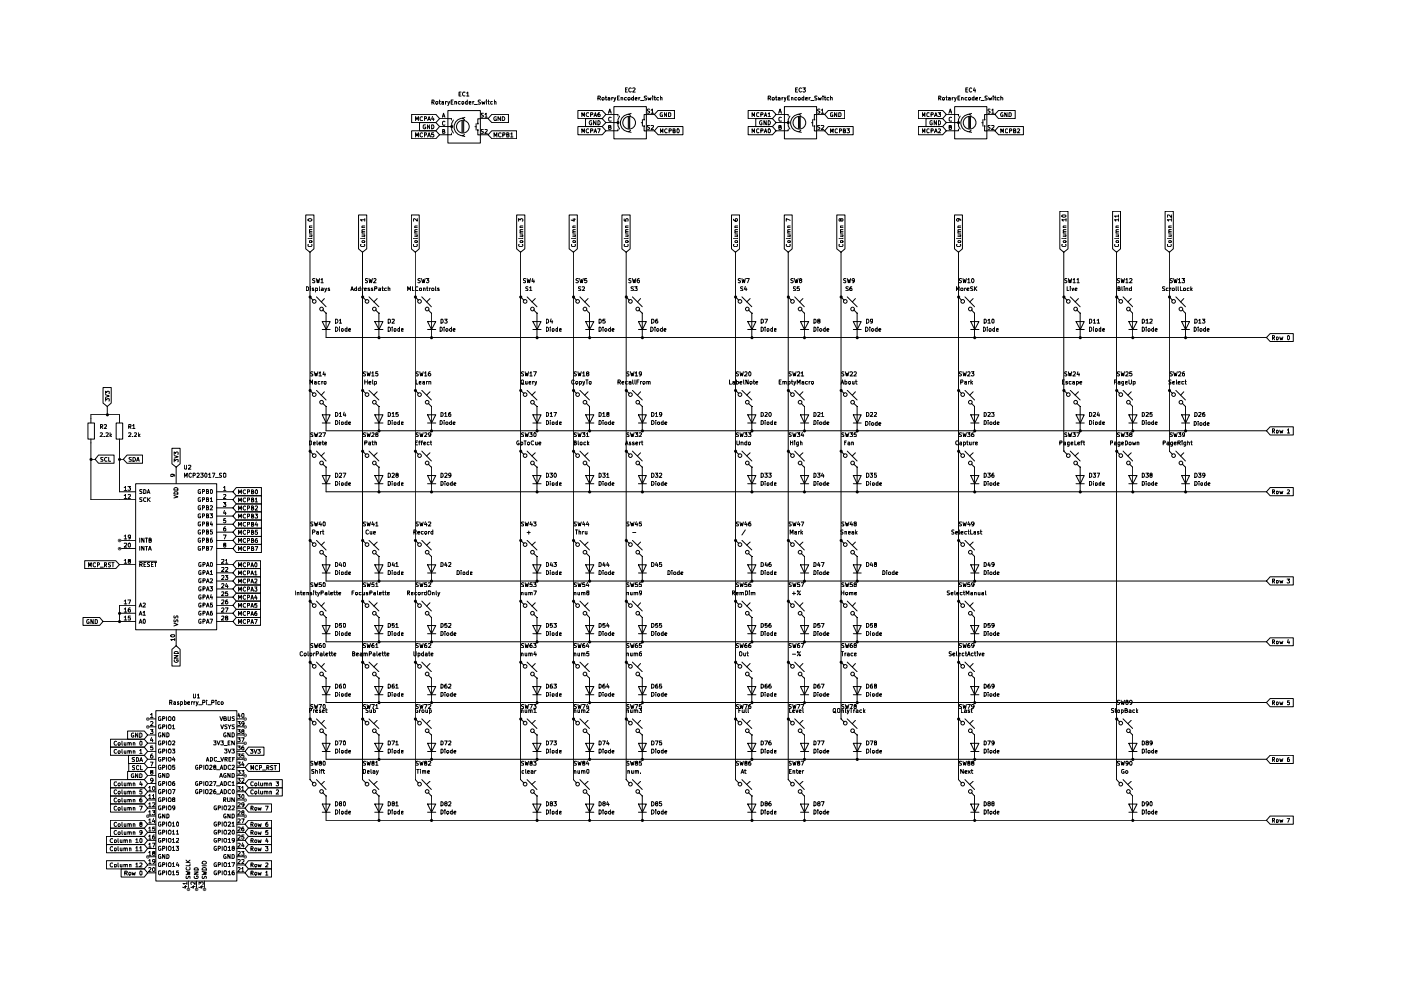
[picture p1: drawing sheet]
<svg xmlns="http://www.w3.org/2000/svg" width="420mm" height="297mm" viewBox="0 0 420 297" stroke-linecap="round" stroke-linejoin="round" font-family="sans-serif">
<g fill="none" stroke="#000" stroke-width=".3">
<path d="M123.4 34.3h7.3l1.1 1.3-1.1 1.1h-7.3zM123.4 39.2h7.3l1.1 1.2-1.1 1.2h-7.3zM124.6 36.2v-1.2l.5 .8 .4-.8v1.2M125.8 36.7h4.9l1.1 1.2-1.1 1.3h-4.9zM126.7 35.1l-.3-.1-.4 .2v.7l.2 .3 .5-.1M126.7 40l-.3-.2-.4 .3 .1 .8 .3 .2 .3-.2M127.3 35.6h.5v-.5l-.5-.1v1.2M127.6 37.4h-.5l-.2 .3 .2 .8h.6v-.4h-.3M128.3 36.2l.4-1.2 .4 1.2M128.4 35.8h.5M128.9 37.4v1.2l-.7-1.2v1.2M129.5 37.4h.4a.66 .66 0 0 1 .2 .8 .66 .66 0 0 1-.6 .4z"/>
<path d="M129.5 30.6h.6v-.5l-.6-.1v1.2M129.7 34.9l-.2 .8h.7M129.8 30.6l.4 .6M130 39.8h-.5v.6l.5-.1a.45 .45 0 0 1 0 .6 .45 .45 0 0 1-.5 .1v-.1M130 35.4v.8M130.6 30.6l.3-.2 .3 .1v.7h-.3zM131.7 30.4h.4M131.8 35.6h3.7v.4M131.8 37.9h3.7v1l.5 1M131.8 30v1.1l.3 .1M132.5 30.5h.5v.7M132.7 35.1l.3-1.1 .4 1.1"/>
<path d="M132.8 39.4l.5-.1v-.4l-.5-.1v1.2h.5l.1-.4-.3-.2M132.8 34.8h.5M133 30.7l-.5 .1v.4h.5M133.4 36.5l-.1-.1a.64 .64 0 0 0-.6 .3 .64 .64 0 0 0 .1 .7l.3 .2 .3-.2M133.6 30.4v.8M133.9 30.4l-.3 .2M134.3 30.4l.2 .8M134.3 33.1h9.8v9.8h-9.8zM134.9 30.4l-.6 1.3M135.3 37.7h.4v.5h-.4zM135.3 30.6h.4M135.5 39.9v.5h-3.7"/>
<path d="M135.9 30h-.6v1.2h.6M136 36l-.5 1v.9h-.5M136.4 30.6l.5-.1v.7M136.4 30.4v.8M137.7 28.2h.4M138 30.5l-.3-.1-.3 .2 .3 .6h.3M138.3 27.6h-.6v1.2h.6M138.6 36.3v3.4M138.7 30.4l.4 .2-.2 .6-.4-.1zM138.8 35.4a2.62 2.62 0 0 0-2.6 2.7 2.62 2.62 0 0 0 2.6 2.6M138.8 36.3v3.4M139.1 36.3v3.4"/>
<path d="M139.4 35.2l-.8 .2 .7 .5M139.4 27.7l-.5-.1a.61 .61 0 0 0-.2 .8 .61 .61 0 0 0 .7 .3M140 27.9l.3-.3v1.2M140 28.8h.6M140.1 30.5l-.5 .1v.5l.5 .1M140.1 30v1.2M140.7 30.8l.5-.1v-.2h-.5v.7h.5M141.8 30.4v.8M142.2 30.4l-.4 .2M142.2 31.3h1M142.5 38h.3M142.8 37v2"/>
<path d="M143.2 38.9l.2 .2zM143.2 36.9l.2 .3zM143.3 39v1.4h3.1M144 35.6h2.4M144.1 35.6h-.8v1.4M144.1 30.1h-.7v.4l.7 .4-.3 .3h-.4M144.5 30.4l.2 .8 .2-.6 .3 .6 .3-.8M144.9 34l-.6 .1 .1 .4 .5 .1v.5h-.6M144.9 38.9l-.4-.1-.2 .2 .1 .3 .5 .2v.4l-.6 .1M145.5 34.3l.3-.3v1.1M145.5 38.9l.4-.1 .2 .3-.7 .9h.7M145.5 35.1h.6"/>
<path d="M145.9 30v.1M145.9 30.4v.8M146.3 30.4h.4M146.5 30v1.1l.2 .1M147.5 34.3h5v2.4h-5l-1.1-1.1zM147.5 39.2h7.4v2.4h-7.4l-1.1-1.2zM147.7 30.5l-.5 .1v.5l.5 .1M148.3 30.6l.1-.2 .4 .2v.6M148.3 30v1.2M148.8 35.1a.61 .61 0 0 0-.7 .3 .61 .61 0 0 0 .2 .8h.5v-.6h-.1M150.1 35v1.2l-.7-1.2v1.2M150.3 40l-.4-.2-.4 .3 .1 .8 .3 .2 .4-.2"/>
<path d="M150.6 35a.66 .66 0 0 1 .7 .4 .66 .66 0 0 1-.2 .8h-.5zM173.3 33.1h7.3l1.1 1.2-1.1 1.3h-7.3zM173.3 37.9h7.3l1.1 1.3-1.1 1.2h-7.3zM174.5 35v-1.2l.4 .8 .4-.8v1.2M174.5 39.8v-1.2l.4 .9 .4-.9v1.2M175.6 35.6h5l1.1 1.1-1.1 1.2h-5zM176.5 33.9l-.5-.1a.66 .66 0 0 0-.2 .7 .66 .66 0 0 0 .6 .5l.1-.1M176.5 38.7a.61 .61 0 0 0-.7 .3 .61 .61 0 0 0 .2 .8l.5-.1M177.1 34.4l.6-.1 .1-.3-.7-.2v1.2M177.1 39.2h.5l.1-.5-.6-.1v1.2M177.5 36.2h-.2a.64 .64 0 0 0-.6 .6 .64 .64 0 0 0 .6 .6l.2-.1v-.5h-.2M178.1 35l.5-1.2 .3 1.2"/>
<path d="M178.1 39.8l.5-1.2 .3 1.2M178.2 34.6h.6M178.2 39.5h.6M178.7 36.2v1.2l-.7-1.2v1.2M179.2 38.6h.8l-.5 1.2M179.3 36.2a.64 .64 0 0 1 .7 .6 .64 .64 0 0 1-.7 .6zM179.3 29.5h.5l.3-.3-.1-.3-.7-.1v1.2M179.7 29.5l.4 .5M179.8 33.8h-.3l-.2 .2v.9a.42 .42 0 0 0 .6-.1 .42 .42 0 0 0 0-.5l-.4-.1-.2 .3M180.6 29.3h.5l-.1 .7h-.4zM181.5 29.2h.4M181.7 34.3h3.6v.5"/>
<path d="M181.7 36.7h3.6v1.1l.5 .9M181.7 28.8v1.2h.2M182.4 29.3l.5 .1v.6h-.5l-.1-.3 .6-.2M182.5 34l.4-1.3 .4 1.3M182.5 38.1h.5l.2-.3-.7-.2v1.2h.5l.3-.4-.3-.3M182.6 33.5h.6M183.3 35.2l-.4-.1-.4 .3 .2 .9 .6-.1M183.5 29.2v.8M183.8 29.2l-.3 .3M184.1 29.2l.3 .8M184.1 32h9.7v9.6h-9.7zM184.7 29.2l-.5 1.2h-.1"/>
<path d="M185.1 36.5h.4v.5h-.4zM185.2 29.4h.4M185.3 38.7v.5h-3.6M185.8 28.8h-.6v1.2h.6M185.8 34.8l-.5 1v.9h-.5M186.3 29.3l.5 .1v.6M186.3 29.2v.8M187.5 26.9h.5M187.9 29.3l-.4-.1-.2 .3 .1 .5h.5M188.1 26.3h-.6v1.3h.6M188.4 29.3h.5v.7l-.6-.2zM188.4 35.1v3.4"/>
<path d="M188.7 34.2a2.62 2.62 0 0 0-2.6 2.7 2.62 2.62 0 0 0 2.6 2.6M188.7 35.1v3.4M188.8 35.1v3.4M189.1 39.1l-.6 .4 .8 .2M189.3 34l-.8 .2 .6 .4M189.3 26.5l-.1-.1a.64 .64 0 0 0-.6 .3 .64 .64 0 0 0 0 .7l.4 .2 .3-.2M189.7 26.5l.5-.2 .3 .3-.8 1h.8M190 28.8v1.2h-.4l-.1-.7h.5M190.5 29.6l.6-.1-.2-.3-.4 .2v.4l.5 .2M191.6 29.2v.8M191.9 29.2l-.3 .3M192.1 30.1h.9"/>
<path d="M192.3 36.8h.4M192.7 35.9v1.9M193.1 37.7l.1 .2zM193.1 35.7l.1 .3zM193.2 37.8v1.4h3.1M193.8 34.3h2.5M193.8 34.3h-.6v1.6M194 28.9h-.7a.68 .68 0 0 0 .7 .7l-.2 .4h-.6M194.3 29.2l.3 .8 .2-.5 .3 .5 .1-.8M194.8 32.8l-.7 .1v.3l.7 .3-.2 .5-.5-.1M194.8 37.6l-.7 .1v.3l.7 .4-.2 .4-.5-.1M195.2 33l.5-.3v1.3"/>
<path d="M195.2 37.7l.8 .1-.8 1h.8M195.2 34h.8M195.7 28.8v.1M195.7 29.2v.8M196.2 29.2h.4M196.3 28.8v1.2h.3M197.4 33.1h4.9v2.5h-4.9l-1.1-1.3zM197.4 37.9h7.4v2.5h-7.4l-1.1-1.2zM197.5 29.3l-.3-.1-.3 .3 .2 .5h.4M198 39.8v-1.2l.5 .9 .3-.9v1.2M198 29.3h.5v.7M198 28.8v1.2"/>
<path d="M198.6 33.8h-.4a.61 .61 0 0 0-.2 .7 .61 .61 0 0 0 .7 .4v-.4h-.2M199.9 33.8v1.2l-.7-1.2v1.2M200.1 38.7a.61 .61 0 0 0-.8 .3 .61 .61 0 0 0 .3 .8l.5-.1M200.5 33.8h.5l.2 .2v.6l-.4 .4h-.3zM200.7 39.2h.5l.1-.5-.6-.1v1.2M201.8 39.2h.5l.1-.5-.6-.1v1.2h.6l.1-.3-.2-.3M203.1 38.7h.1a.62 .62 0 0 1 .5 .4 .62 .62 0 0 1-.2 .7l-.5-.2zM224.4 37.9h7.2l1.1 1.3-1.1 1.2h-7.2zM224.4 33.1h7.2l1.1 1.2-1.1 1.3h-7.2zM225.6 39.8v-1.2l.4 .9 .3-.9v1.2M225.6 35v-1.2l.4 .8 .3-.8v1.2M226.7 35.6h4.9l1.1 1.1-1.1 1.2h-4.9z"/>
<path d="M227.6 38.7l-.4-.1-.3 .3 .2 .9 .5-.1M227.6 33.9l-.5-.1-.2 .2 .1 .8 .6 .1M228.2 39.2h.5l.1-.5-.6-.1v1.2M228.2 34.4l.6-.1 .1-.3-.7-.2v1.2M228.5 36.2h-.2a.64 .64 0 0 0-.5 .6 .64 .64 0 0 0 .5 .6l.2-.1v-.5h-.2M229.2 39.8l.4-1.2 .4 1.2M229.2 35l.4-1.2 .4 1.2M229.3 34.6h.6M229.3 39.5h.6M229.8 36.2v1.2l-.7-1.2v1.2M230.4 34.1l.3-.3v1.2M230.4 36.2a.64 .64 0 0 1 .7 .6 .64 .64 0 0 1-.7 .6z"/>
<path d="M230.4 29.5h.5l.2-.3v-.3l-.7-.1v1.2M230.4 35h.7M230.5 38.7a.62 .62 0 0 1 .6 .4 .62 .62 0 0 1-.2 .7l-.5-.2zM230.7 29.5l.4 .5M231.6 29.3h.6l-.1 .7h-.5zM232.6 29.2h.4M232.7 34.3h3.7v.5M232.7 36.7h3.7v1.1l.5 .9M232.7 28.8v1.2h.3M233.4 29.3l.5 .1v.6h-.5l-.1-.3 .6-.2M233.5 34l.4-1.3 .5 1.3M233.6 38.1h.6v-.5h-.6v1.2h.5l.3-.4-.4-.3"/>
<path d="M233.7 33.5h.6M234.4 35.2l-.5-.1-.3 .3 .2 .9 .6-.1M234.5 29.2v.8M234.9 29.2l-.4 .3M235.2 29.2l.3 .8M235.2 32h9.7v9.6h-9.7zM235.7 29.2l-.5 1.2M236.2 36.5h.4v.5h-.4zM236.2 29.4h.4M236.4 38.7v.5h-3.7M236.8 28.8h-.6v1.2h.6M236.9 34.8l-.5 1v.9h-.5"/>
<path d="M237.3 29.3l.5 .1v.6M237.3 29.2v.8M238.6 26.9h.4M238.9 29.3l-.3-.1-.3 .3 .1 .5h.5M239.2 26.3h-.6v1.3h.6M239.4 29.3h.5v.7l-.5-.2zM239.5 35.1v3.4M239.7 34.2a2.62 2.62 0 0 0-2.6 2.7 2.62 2.62 0 0 0 2.6 2.6M239.7 35.1v3.4M240 35.1v3.4M240.2 39.1l-.6 .4 .7 .2M240.3 34l-.7 .2 .6 .4"/>
<path d="M240.4 26.5l-.3-.2a.65 .65 0 0 0-.5 .7 .65 .65 0 0 0 .5 .6l.3-.2M240.8 26.3h.8l-.5 .5 .4 .1 .1 .4-.3 .3-.5-.2M241 28.8v1.2h-.4l-.1-.7h.5M241.6 29.6l.5-.3-.5 .1v.6h.5M242.7 29.2v.8M243 29.2l-.3 .3M243.2 30.1h.9M243.4 36.8h.3M243.7 35.9v1.9M244.2 37.7l.1 .2zM244.2 35.7l.1 .3zM244.2 37.8v1.4h3.1"/>
<path d="M244.9 34.3h2.4M244.9 34.3h-.7v1.6M245 28.9h-.7v.4l.7 .3-.1 .4h-.6M245.4 29.2l.2 .8 .3-.5 .2 .5 .2-.8M245.9 32.8l-.7 .1v.3l.7 .3-.3 .5-.4-.1M245.9 37.6l-.7 .1v.3l.7 .4-.3 .4-.4-.1M246.3 33l.4-.3v1.3M246.3 37.7l.8 .1-.8 1h.8M246.3 34h.8M246.8 28.8v.1M246.8 29.2v.8M247.2 29.2h.4"/>
<path d="M247.4 28.8v1.2h.2M248.4 37.9h7.5v2.5h-7.5l-1.1-1.2zM248.4 33.1h4.9v2.5h-4.9l-1.1-1.3zM248.6 29.3l-.4-.1-.2 .3 .2 .5h.4M249.1 39.8v-1.2l.4 .9 .4-.9v1.2M249.1 29.3h.5v.7M249.1 28.8v1.2M249.7 33.8h-.4a.61 .61 0 0 0-.3 .7 .61 .61 0 0 0 .8 .4v-.4h-.3M251 33.8v1.2l-.7-1.2v1.2M251.1 38.7l-.3-.1-.4 .3 .2 .9 .5-.1M251.5 33.8h.6l.1 .2v.6l-.3 .4h-.4zM251.7 39.2h.5l.1-.5-.6-.1v1.2"/>
<path d="M252.9 39.2h.4l.2-.5-.6-.1v1.2h.6l.1-.3-.3-.3M254 38.6h.8l-.5 .4 .5 .3v.3l-.8 .1M275.4 37.9h7.3l1.1 1.3-1.1 1.2h-7.3zM275.4 33.1h7.3l1.1 1.2-1.1 1.3h-7.3zM276.6 39.8v-1.2l.4 .9 .4-.9v1.2M276.6 35v-1.2l.4 .8 .4-.8v1.2M277.7 35.6h5l1.1 1.1-1.1 1.2h-5zM278.6 38.7l-.3-.1-.3 .3 .1 .9 .5-.1M278.6 33.9l-.5-.1-.1 .2v.8l.6 .1M279.2 39.2h.5l.1-.5-.6-.1v1.2M279.2 34.4l.6-.1 .1-.3-.7-.2v1.2M279.6 36.2h-.4l-.3 .3v.6l.3 .3 .4-.1v-.5h-.2"/>
<path d="M280.2 39.8l.5-1.2 .4 1.2M280.2 35l.5-1.2 .4 1.2M280.3 34.6h.6M280.3 39.5h.6M280.8 36.2v1.2l-.6-1.2v1.2M281.3 33.8h.8l-.4 .4 .3 .1v.6h-.7M281.4 36.2a.64 .64 0 0 1 .7 .6 .64 .64 0 0 1-.7 .6zM281.4 38.7l.5-.1 .2 .3-.8 .9h.8M281.5 29.5l.7-.3-.1-.3-.6-.1v1.2M281.8 29.5l.4 .5M282.7 29.3h.5l-.1 .7-.5-.2zM283.6 29.2h.5"/>
<path d="M283.8 34.3h3.6v.5M283.8 36.7h3.6v1.1l.6 .9M283.8 28.8v1l.3 .2M284.5 29.3h.5v.7h-.5l.1-.5h.4M284.6 34l.4-1.3 .4 1.3M284.6 38.1h.6v-.5h-.6v1.2h.6l.2-.4-.3-.3M284.7 33.5h.6M285.4 35.2l-.3-.1-.5 .3 .2 .9 .6-.1M285.6 29.2v.8M285.9 29.2l-.3 .3M286.3 29.2l.2 .8M286.3 32h9.7v9.6h-9.7z"/>
<path d="M286.8 29.2l-.5 1.2M287.2 36.5h.4v.5h-.4zM287.3 29.4h.4M287.4 38.7v.5h-3.6M287.9 28.8h-.6v1.2h.6M288 34.8l-.6 1v.9h-.5M288.4 29.3l.5 .1v.6M288.4 29.2v.8M289.6 26.9h.5M290 29.3l-.4-.1-.2 .3 .2 .5h.4M290.2 26.3h-.6v1.3h.6M290.5 29.3h.5v.7l-.6-.2z"/>
<path d="M290.5 35.1v3.4M290.8 34.2a2.62 2.62 0 0 0-2.6 2.7 2.62 2.62 0 0 0 2.6 2.6M290.8 35.1v3.4M291 35.1v3.4M291.2 39.1l-.6 .4 .8 .2M291.4 34l-.8 .2 .6 .4M291.4 26.5l-.2-.2a.65 .65 0 0 0-.6 .7 .65 .65 0 0 0 .6 .6l.2-.2M292.1 28.8v1.2h-.4l-.1-.7h.5M292.2 26.3l-.3 .9h.7M292.4 26.8v.8M292.6 29.6l.6-.3-.6 .1 .1 .6h.5M293.7 29.2v.8"/>
<path d="M294.1 29.2l-.4 .3M294.2 30.1h.9M294.4 36.8h.4M294.8 35.9v1.9M295.2 37.7l.1 .2zM295.2 35.7l.1 .3zM295.3 37.8v1.4h3.1M295.9 34.3h2.5M296 34.3h-.7v1.6M296.1 28.9h-.7v.4l.7 .3-.2 .4h-.5M296.5 29.2l.2 .8 .2-.5 .3 .5 .2-.8M296.9 32.8h-.6v.4l.5 .2 .1 .3-.2 .3-.5-.1"/>
<path d="M296.9 37.6h-.6v.5l.5 .2 .1 .2-.2 .3-.5-.1M297.4 33l.4-.3v1.3M297.4 37.7l.5-.1 .2 .3-.8 .9h.8M297.4 34h.7M297.9 28.8v.1M297.9 29.2v.8M298.3 29.2h.4M298.4 28.8v1l.3 .2M299.5 33.1h5v2.5h-5l-1.1-1.3zM299.5 37.9h7.4v2.5h-7.4l-1.1-1.2zM299.6 29.3l-.3-.1-.3 .3 .2 .5h.4M300.1 39.8v-1.2l.5 .9 .3-.9v1.2"/>
<path d="M300.1 29.3l.6 .1v.6M300.1 28.8v1.2M300.7 33.8h-.4a.67 .67 0 0 0-.2 .7 .67 .67 0 0 0 .5 .5l.2-.1v-.4h-.2M302 33.8v1.2l-.7-1.2v1.2M302.2 38.7l-.4-.1-.3 .3 .2 .9 .5-.1M302.6 33.8h.5l.2 .2v.6l-.4 .4h-.3zM302.8 39.2h.5l.1-.5-.6-.1v1.2M304 39.2h.4l.2-.3-.1-.2-.5-.1v1.2h.5l.1-.5-.2-.1M305.1 38.7l.5-.1 .2 .3-.7 .9h.7M124.6 41.1v-1.3l.5 .9 .4-.9v1.3M127.3 40.5l.5-.1v-.5l-.5-.1v1.3M128.3 41.1l.4-1.3 .4 1.3"/>
<path d="M128.4 40.7h.5M139.3 40.3l-.7 .4 .8 .2M148.2 41.1v-1.3l.4 .9 .4-.9v1.3M150.8 40.5l.6-.1v-.5l-.6-.1v1.3M152 40.4l.6-.1 .1-.3-.7-.2v1.3h.5l.2-.5-.3-.2M153.2 40.1l.3-.3v1.3M153.2 41.1h.6M91.7 64.4h2.4v10.2l-1.1 1-1.3-1zM92.4 65.7h.1a.66 .66 0 0 1 1.1 .3h-.1a.64 .64 0 0 1-1.1 0zM92.5 73.2l-.1 .5 .2 .2h.7l.3-.3-.1-.4M92.8 72.2l.7-.1 .1 .4-.6 .2zM92.8 70.4h.8"/>
<path d="M92.8 69.8h.8M92.8 68.2h.8M93 75.6v158.1M93.5 70.4l-.1 .6h-.6M93.6 71.4l-.1 .1h-1.1M93.6 69.3h-.8l.1 .5M93.6 68.8h-.8l.2 .5M93.6 67.7h-.8l.1 .5M107.5 64.4h2.5v10.2l-1.3 1-1.2-1zM108.3 73.2l-.2 .4 .4 .3 .7-.1 .2-.2-.2-.4M108.5 72.3l.7-.2 .2 .4-.6 .2zM108.5 70.4h.9"/>
<path d="M108.5 69.8h.9M108.5 68.2h.9M108.7 75.6v158.1M109.2 70.4l.2 .2-.2 .4h-.7M109.4 71.4l-.1 .1h-1.2M109.4 69.3h-.8l.1 .5M109.4 68.8h-.8l.1 .5M109.4 67.7h-.8l.1 .5M109.4 65.9h-1.3l.4 .4M109.4 65.5v.8M123.4 64.4h2.3v10.2l-1.2 1-1.1-1zM124 73.2v.4l.3 .3 .8-.2v-.5"/>
<path d="M124.4 70.4h.7M124.4 69.8h.7M124.4 68.2h.7M124.5 72.1h.6v.5h-.6zM124.5 75.6v158.1M125.1 70.4v.5l-.7 .1M125.1 71.4v.1h-1.1M125.1 69.3h-.6v.5M125.1 68.8h-.6v.5M125.1 67.7h-.6v.5M125.1 65.5v.8l-.8-.8-.3 .3v.5M154.9 64.4h2.5v10.2l-1.3 1-1.2-1z"/>
<path d="M155.5 66.3v-.8l.5 .5 .1-.4 .4-.1 .3 .3-.2 .5M155.7 73.2l-.2 .4 .4 .3 .7-.1 .2-.2-.2-.4M156 72.3l.6-.2 .2 .4-.6 .2zM156 70.4h.8M156 69.8h.8M156 68.2h.8M156.1 75.6v158.1M156.6 70.4l.2 .2-.2 .4h-.6M156.8 71.4l-.1 .1h-1.2M156.8 69.3h-.8l.1 .5M156.8 68.8h-.8l.1 .5M156.8 67.7h-.8l.1 .5"/>
<path d="M170.7 64.4h2.4v10.2l-1.1 1-1.3-1zM171.4 73.2v.4l.2 .3 1-.2-.1-.5M171.8 70.4h.8M171.8 69.8h.8M171.8 68.2h.8M171.8 65.7h.8M171.9 72.1h.6l.1 .5h-.7zM172 75.6v158.1M172.2 65.5v.8l-.9-.3M172.5 70.4l.1 .5-.8 .1M172.6 71.4v.1h-1.2M172.6 69.3h-.7v.5"/>
<path d="M172.6 68.8h-.7l.1 .5M172.6 67.7h-.7v.5M186.5 64.4h2.5v10.2l-1.2 1-1.3-1zM187.2 65.6v.6l.6 .1-.2-.5 .3-.3 .4 .1v.7M187.3 73.2l-.1 .5 .3 .2h.6l.3-.3-.1-.4M187.6 72.2l.7-.1 .1 .4-.6 .2zM187.6 70.4h.8M187.6 69.8h.8M187.6 68.2h.8M187.8 75.6v158.1M188.3 70.4l-.1 .6h-.6M188.4 71.4l-.1 .1h-1.1"/>
<path d="M188.4 69.3h-.8l.1 .5M188.4 68.8h-.8l.2 .5M188.4 67.7h-.8l.1 .5M219.4 64.4h2.4v10.2l-1.2 1-1.2-1zM220 65.7a.64 .64 0 0 0 .6 .6 .64 .64 0 0 0 .6-.5l-.2-.3-.4 .1-.1 .4 .2 .3M220.1 73.2l-.1 .4 .3 .3 .8-.1 .1-.2-.1-.4M220.4 72.3l.7-.2 .1 .4-.6 .2zM220.4 70.4h.8M220.4 69.8h.8M220.4 68.2h.8M220.6 75.6v158.1M221.1 70.4l.1 .2-.1 .4h-.7"/>
<path d="M221.2 71.4l-.1 .1h-1.1M221.2 69.3h-.7l.1 .5M221.2 68.8h-.7l.1 .5M221.2 67.7h-.7l.1 .5M235.2 64.4h2.4v10.2l-1.2 1-1.2-1zM235.9 73.2l-.1 .4 .3 .3 .9-.2-.1-.5M236.2 70.4h.8M236.2 69.8h.8M236.2 68.2h.8M236.3 72.1h.6l.1 .5h-.7zM236.4 75.6v158.1M236.9 70.4l.1 .5-.8 .1"/>
<path d="M237 71.4v.1h-1.2M237 69.3h-.7v.5M237 68.8h-.7l.1 .5M237 67.7h-.7v.5M237 66l-1.2-.5v.8M251 64.4h2.4v10.2l-1.2 1-1.2-1zM251.7 73.2l-.1 .5 .3 .2h.7l.2-.3-.1-.4M252.1 72.2l.6-.1 .1 .4-.6 .2zM252.1 70.4h.7M252.1 69.8h.7M252.1 68.2h.7M252.1 65.8l.3-.3 .3 .1v.6a.51 .51 0 0 1-.6-.6l-.5 .1v.4l.3 .2 .2-.3"/>
<path d="M252.2 75.6v139.9M252.7 70.4l-.1 .6h-.5M252.8 71.4l-.1 .1h-1.1M252.8 69.3h-.7v.5M252.8 68.8h-.7l.1 .5M252.8 67.7h-.7v.5M286.3 64.4h2.3v10.2l-1.2 1-1.1-1zM287 73.2l-.1 .4 .3 .3 .8-.2v-.5M287.3 70.4h.8M287.3 69.8h.8M287.3 68.2h.8M287.4 72.1h.6v.5h-.6z"/>
<path d="M287.4 65.5l.2 .5-.5 .3-.2-.3 .2-.5 .9 .2 .1 .4M287.4 75.6v158.1M288 70.4v.5l-.7 .1M288.1 71.4l-.1 .1h-1.1M288.1 69.3h-.7v.5M288.1 68.8h-.7v.5M288.1 67.7h-.7v.5M317.8 63.3h2.5v11.3l-1.3 1-1.2-1zM318.6 73.2l-.2 .4 .4 .3 .7-.1 .2-.2-.2-.4M318.7 64.4h.7l.3 .3a.68 .68 0 0 1-.6 .4 .68 .68 0 0 1-.7-.4zM318.9 72.3l.6-.2 .2 .4-.6 .2zM318.9 70.4h.8"/>
<path d="M318.9 69.8h.8M318.9 68.2h.8M319 75.6v59.6M319.5 70.4l.2 .2-.2 .4h-.6M319.7 71.4l-.1 .1h-1.2M319.7 69.3h-.8l.1 .5M319.7 68.8h-.8l.1 .5M319.7 67.7h-.8l.1 .5M319.7 65.9h-1.3l.5 .4M319.7 65.5v.8M333.7 63.3h2.3v11.3l-1.1 1-1.2-1zM334.3 73.2v.4l.3 .3 .8-.2v-.5"/>
<path d="M334.7 70.4h.7M334.7 69.8h.7M334.7 68.2h.7M334.8 72.1h.6v.5h-.6zM334.9 75.6v158.1M335.4 70.4v.5l-.7 .1M335.4 71.4v.1h-1.1M335.4 69.3h-.6v.5M335.4 68.8h-.6l.1 .5M335.4 67.7h-.6v.5M335.4 65.9h-1.1l.3 .4M335.4 64.8h-1.1l.3 .3"/>
<path d="M335.4 64.4v.7M335.4 65.5v.8M349.4 63.3h2.5v11.3l-1.2 1-1.3-1zM350.2 73.2l-.1 .5 .3 .2h.6l.3-.3-.1-.4M350.5 72.2l.7-.1 .1 .4-.6 .2zM350.5 70.4h.8M350.5 69.8h.8M350.5 68.2h.8M350.7 75.6v59.6M351.2 70.4l-.1 .6h-.6M351.3 71.4l-.1 .1h-1.1M351.3 69.3h-.8l.1 .5"/>
<path d="M351.3 68.8h-.8l.2 .5M351.3 67.7h-.8l.1 .5M351.3 65.9h-1.2l.3 .4M351.3 64.4v.8l-.7-.8-.5 .1 .1 .6M351.3 65.5v.8M91.9 85.9l.6 .3-.1 .9h-.5zM93 89h.1M93 89l.9 1M93.1 85.9v.1M93.1 86.4v.7M94.1 86.4h-.5v.3h.4l.1 .4h-.5M94.4 83.6l-.4-.1-.3 .2 .1 .3 .6 .2v.4l-.7 .1"/>
<path d="M94.7 87.1h.5v-.7h-.5v1.1M94.8 83.5l.4 1.3 .1-1 .3 1 .2-1.3M94.9 89l2.9 2.9M95.8 85.9l.1 1.2M96.3 83.8l.3-.3v1.3M96.3 84.8h.6M96.4 86.4l.5 .1v.6h-.5v-.4l.5-.1M96.6 96.4h2.4l-1.2 2.4zM96.6 98.8h2.4M96.8 92.9l1 1M97.3 89.5l-.9 1M97.4 86.4l.3 .7"/>
<path d="M97.8 93.9h.1M97.8 93.9v7.3h282M98 86.4l-.6 1.1M98.8 86.4l-.4 .1 .4 .3v.3h-.4M100.6 98a.65 .65 0 0 1 .7 .7 .65 .65 0 0 1-.7 .6zM100.6 95.7h.5a.66 .66 0 0 1 .2 .8 .66 .66 0 0 1-.7 .4zM101.8 96l.3-.3v1.2M101.8 96.9h.6M101.9 98v.2M101.9 98.5v.8M102.4 98.6h.6l-.2 .7-.4-.2zM104.1 98.6l-.4-.1-.2 .2v.5h.6"/>
<path d="M104.1 98v1.3M104.6 98.9l.6-.1-.2-.3-.4 .1v.5l.5 .1M105.2 87.1l.4-1.2 .4 1.2M105.3 86.8h.6M106.9 85.9v1.2h-.4l-.2-.6 .6-.1M108 85.9v1.2h-.4l-.2-.6 .6-.1M108.6 86.4v.7M108.7 89h.1M108.7 89l1 1M109 86.4l-.4 .1M109.3 86.7l.6-.1-.1-.2-.5 .1 .1 .6h.4M110.2 83.6l-.6 .1v.3l.6 .3v.4h-.6"/>
<path d="M110.7 83.5l.2 1.3 .3-1 .2 1 .3-1.3M110.7 89l2.9 2.9M110.8 86.4l-.5 .1 .5 .3v.3h-.5M111.8 86.4l-.5 .1 .5 .3v.3h-.5M112.1 83.7l.4-.2 .3 .3-.8 1h.8M112.4 86.5h.5l.1-.5-.6-.1v1.2M112.4 96.4h2.5l-1.2 2.4zM112.4 98.8h2.5M112.6 92.9l1 1M113.1 89.5l-1 1M113.6 93.9h.1M113.6 86.4l.5 .1v.6h-.5v-.4l.5-.1"/>
<path d="M113.6 93.9v7.3M114.6 86.4h.4M114.7 85.9v1.2h.3M115.9 86.4l-.6 .1v.5l.6 .1M116.4 98l.5 .1 .2 .3v.6l-.4 .3h-.3zM116.4 86.4h.5v.7M116.4 95.7h.5l.2 .2-.2 .9-.5 .1zM116.4 85.9v1.2M117.6 98v.2M117.6 95.8l.6-.1 .1 .3-.8 .9h.8M117.6 98.5v.8M118.2 98.6h.5v.6l-.5-.1z"/>
<path d="M119.8 98.6h-.5v.5l.5 .1M119.8 98v1.3M120.4 98.9l.5-.1v-.2h-.5v.6h.5M122.3 87.1v-1.2l.4 .9 .4-.9v1.2M123.7 85.9v1.2h.5M124.5 89h.1M124.5 89l1 1M125.3 86l-.3-.1-.4 .3 .2 .9 .5-.1M125.9 86.4h.5l-.1 .7h-.4zM126.1 83.6l-.5-.1-.3 .2 .8 .6-.3 .5-.5-.1M126.4 83.5l.3 1.3 .3-1 .2 1 .3-1.3M126.5 89l2.9 2.9"/>
<path d="M127 86.4h.4l.1 .7M127 86.4v.7M127.8 83.5h.8l-.4 .5 .4 .2v.3l-.2 .3-.6-.2M127.9 86.4h.5M128.1 85.9v1.2h.3M128.2 96.4h2.5l-1.3 2.4zM128.2 98.8h2.5M128.4 92.9l1 1M128.8 86.4v.7M128.9 89.5l-1 1M129.1 86.4l-.3 .1M129.4 93.9h.1"/>
<path d="M129.4 93.9v7.3M129.5 86.4l.6 .1-.1 .6h-.5zM130.6 85.9v1.2h.2M131.7 86.4h-.5v.3h.4l.1 .3-.5 .1M132 98a.64 .64 0 0 1 .7 .7 .64 .64 0 0 1-.7 .6zM132.2 95.7h.5a.66 .66 0 0 1 .2 .7 .66 .66 0 0 1-.7 .5zM133.2 98v.2M133.2 98.5v.8M133.3 95.7h.8l-.4 .4 .4 .3-.1 .4h-.7M133.7 98.7l.4-.2 .3 .6-.5 .2zM135.4 98.6l-.4-.1-.2 .2 .2 .6 .4-.1M135.4 98v1.3"/>
<path d="M135.9 98.9l.6-.1-.2-.3-.4 .1v.5l.5 .1M156.1 89h.1M156.1 89l1 1M157.6 83.6l-.6 .1v.3l.6 .3v.4h-.6M158.1 83.5l.2 1.3 .3-1 .2 1 .3-1.3M158.1 89l2.9 2.9M158.3 86l-.4-.1a.38 .38 0 0 0-.1 .5 .38 .38 0 0 0 .4 .2v.5h-.6M158.8 86.3l.4-.4v1.2M158.8 87.1h.7M159.8 83.5l-.3 .8h.8M159.8 96.4h2.5l-1.2 2.4zM159.8 98.8h2.5"/>
<path d="M160 92.9l1 1M160.1 83.9v.9M160.5 89.5l-1 1M161 93.9h.1M161 93.9v7.3M163.8 98l.7 .4v.6l-.4 .3h-.3zM163.8 95.7l.7 .2v.7l-.4 .3h-.3zM165 98v.2M165 98.5v.8M165.3 95.6l-.3 .8h.8M165.6 98.6h.5v.6l-.5-.1zM165.6 96.1v.8"/>
<path d="M167.2 98.6h-.5v.5l.5 .1M167.2 98v1.3M167.8 98.9l.5-.1v-.2h-.5v.6h.5M172 89h.1M172 89l.9 1M173.5 83.6l-.5-.1-.3 .2 .8 .6-.3 .5-.5-.1M173.8 83.5l.4 1.3 .2-1 .2 1 .3-1.3M173.9 89l2.9 2.9M174.2 86h-.7v.4l.7 .4-.2 .3h-.5M174.6 86l.5-.1 .2 .3-.7 .9h.7M175.6 96.4h2.5l-1.3 2.4zM175.6 98.8h2.5"/>
<path d="M175.9 92.9l.9 1M175.9 83.5h-.6v.6l.6-.1 .1 .5-.2 .3-.5-.2M176.4 89.5l-1.1 1M176.8 93.9h.1M176.8 93.9v7.3M179.7 98a.64 .64 0 0 1 .6 .7 .64 .64 0 0 1-.6 .6zM179.7 95.7h.4a.66 .66 0 0 1 .2 .7 .66 .66 0 0 1-.6 .5zM180.8 98v.2M180.8 98.5v.8M181.4 98.7l.4-.2 .2 .6-.4 .2zM181.4 95.7h-.6v.6l.5-.2 .2 .3-.1 .4h-.6M183 98.6l-.3-.1-.2 .2 .2 .6 .3-.1"/>
<path d="M183 98v1.3M183.6 98.9l.5-.1-.1-.3-.4 .1v.5l.5 .1M187.8 89h.1M187.8 89l.9 1M189.2 83.6l-.4-.1-.2 .2v.3l.6 .2v.4l-.6 .1M189.7 83.5l.3 1.3 .2-1 .2 1 .3-1.3M189.7 89l2.9 2.9M190 86h-.7l-.1 .3 .8 .7-.8 .1M190.3 85.9h.8l-.4 .5 .4 .2-.1 .5-.7-.1M191.5 96.4h2.3l-1.1 2.4zM191.5 98.8h2.3M191.6 92.9l1 1"/>
<path d="M191.7 83.5l-.4 .2-.2 .8 .2 .3 .5-.2-.1-.6-.6 .2M192.1 89.5l-.9 1M192.6 93.9h.1M192.6 93.9v7.3M195.2 98a.65 .65 0 0 1 .7 .7 .65 .65 0 0 1-.7 .6zM195.4 95.7h.5a.66 .66 0 0 1 .2 .8 .66 .66 0 0 1-.7 .4zM196.4 98v.2M196.4 98.5v.8M197 98.6l.4-.1 .2 .2-.2 .6-.5-.2zM197.2 95.7l-.4 .1-.2 .8 .2 .3 .5-.1-.1-.6-.4-.1-.2 .3M198.6 98.6l-.3-.1-.3 .2 .1 .5h.5M198.6 98v1.3"/>
<path d="M199.1 98.9l.6-.1-.1-.3-.5 .1v.5l.5 .1M220.6 89h.1M220.6 89l1 1M222.1 83.6l-.7 .1v.3l.7 .3-.3 .5-.4-.1M222.5 83.5l.3 1.3 .2-1 .3 1 .2-1.3M222.5 89l3 2.9M222.8 86l-.5-.1a.38 .38 0 0 0-.1 .5 .38 .38 0 0 0 .5 .2v.5h-.6M223.5 85.9l-.2 .8h.7M223.8 86.4v.7M223.9 83.5h.8l-.5 1.3M224.2 96.4h2.5l-1.2 2.4zM224.2 98.8h2.5"/>
<path d="M224.5 92.9l1 1M225 89.5l-1.1 1M225.5 93.9h.1M225.5 93.9v7.3M228.3 98l.6 .4v.6l-.4 .3h-.2zM228.3 95.7l.6 .2v.7l-.4 .3h-.2zM229.4 95.7h.8l-.6 1.2M229.4 98v.2M229.4 98.5v.8M230 98.6h.5v.6l-.5-.1zM231.6 98.6h-.5v.5l.5 .1M231.6 98v1.3"/>
<path d="M232.2 98.9l.5-.1v-.2h-.5v.6h.5M236.4 89h.1M236.4 89l.9 1M237.9 83.6l-.5-.1-.2 .2 .7 .8-.2 .3-.5-.1M238.3 83.5l.3 1.3 .2-1 .2 1 .4-1.3M238.3 89l2.9 2.9M238.6 86h-.7v.4l.7 .4-.2 .3h-.5M239.7 85.9h-.6l-.1 .6 .5-.1 .3 .6h-.8M239.9 84l-.1-.3 .4-.2 .3 .3-.7 .4 .1 .6 .6-.3-.3-.5M240.1 96.4h2.4l-1.2 2.4zM240.1 98.8h2.4M240.3 92.9l.9 1"/>
<path d="M240.8 89.5l-1 1M241.2 93.9h.1M241.2 93.9v7.3M244.1 98a.64 .64 0 0 1 .7 .7 .64 .64 0 0 1-.7 .6zM244.1 95.7h.4a.66 .66 0 0 1 .2 .7 .66 .66 0 0 1-.6 .5zM245.3 98v.2M245.3 98.5v.8M245.4 96.2l-.2-.3 .2-.2h.4l.1 .4a.51 .51 0 0 0-.6 .7h.6l.1-.4-.3-.2M245.8 98.7l.4-.2 .3 .6-.5 .2zM247.5 98.6l-.4-.1-.2 .2 .2 .6 .4-.1M247.5 98v1.3M248 98.9l.6-.1-.2-.3-.4 .1v.5l.5 .1"/>
<path d="M252.2 89h.1M252.2 89l1 1M253.7 83.6l-.5-.1-.2 .2 .1 .3 .6 .2v.4l-.7 .1M254.1 83.5l.3 1.3 .2-1 .2 1 .3-1.3M254.1 89l2.9 2.9M254.4 86h-.7v.3l.7 .7-.7 .1M255.4 85.9l-.4 .1-.2 .4 .1 .7h.5v-.7h-.3l-.3 .2M255.9 96.4h2.4l-1.2 2.4zM255.9 98.8h2.4M256 92.9l1 1M256.2 84l-.4 .2-.3-.5 .3-.2 .4 .2v.7l-.5 .4M256.5 89.5l-.9 1"/>
<path d="M257 93.9h.1M257 93.9v7.3M259.6 98a.65 .65 0 0 1 .8 .7 .65 .65 0 0 1-.8 .6zM259.8 95.7h.5a.66 .66 0 0 1 .3 .8 .66 .66 0 0 1-.8 .4zM260.9 98v.2M260.9 98.5v.8M261.5 98.6l.3-.1 .2 .2-.2 .6-.4-.2zM261.7 96.2l-.1 .2a.43 .43 0 0 1-.5-.2 .43 .43 0 0 1 0-.5l.6 .1v.8l-.6 .3M263.1 98.6l-.4-.1-.2 .2 .1 .5h.5M263.1 98v1.3M263.6 98.9l.6-.1-.2-.3-.4 .1v.5l.5 .1M286.9 87.1v-1.2l.4 .9 .3-.9v1.2"/>
<path d="M287.4 89h.1M287.4 89l1 1M288.1 86.5l.6-.1v.7l-.6-.1zM288.4 83.6l-.7 .1v.3l.7 .3-.3 .5-.4-.1M288.8 83.5l.3 1.3 .2-1 .3 1 .2-1.3M289.3 86.4v.7M289.4 89l2.9 2.9M289.6 86.4l-.3 .1M290 86.7l.6-.1v-.2l-.6 .1 .1 .6h.5M290.2 83.8l.4-.3v1.3M290.2 84.8h.7M291.1 96.4h2.5l-1.3 2.4z"/>
<path d="M291.1 98.8h2.5M291.3 92.9l1 1M291.5 83.6a.55 .55 0 0 1 .6 .5 .55 .55 0 0 1-.6 .6l-.2-.5zM291.8 86h-.7v.4l.7 .4-.2 .3h-.5M291.8 89.5l-1 1M292.3 93.9h.1M292.3 85.9v1.2M292.3 93.9v7.3M292.4 86.4l.5 .7M292.9 85.9l-.6 .7M294.9 98a.64 .64 0 0 1 .7 .7 .64 .64 0 0 1-.7 .6zM295.1 95.7h.5a.66 .66 0 0 1 .2 .7 .66 .66 0 0 1-.7 .5z"/>
<path d="M296.1 98v.2M296.1 98.5v.8M296.2 96l.5-.3v1.2M296.2 96.9h.8M296.6 98.7l.2-.2 .4 .1v.6l-.4 .1zM297.6 95.7l.4 .1 .1 .8a.35 .35 0 0 1-.4 .2 .35 .35 0 0 1-.3-.4zM298.3 98.6l-.4-.1-.2 .2 .2 .6 .4-.1M298.3 98v1.3M298.8 98.9l.6-.1v-.2h-.6l.2 .7 .4-.1M319 89h.1M319 89l1 1M320 83.6l-.5-.1-.2 .2 .1 .3 .6 .2v.4l-.7 .1"/>
<path d="M320 85.9v1.2h.5M320.4 83.5l.2 1.3 .3-1 .2 1 .3-1.3M321 85.9v.1M321 89l2.9 2.9M321 86.4v.7M321.5 86.4l.2 .7 .3-.7M321.8 83.8l.4-.3v1.3M321.8 84.8h.7M322.4 86.7l.6-.1-.1-.2-.5 .1 .1 .6h.4M322.7 96.4h2.5l-1.2 2.4zM322.7 98.8h2.5M322.9 92.9l1 1"/>
<path d="M323 83.8l.3-.3v1.3M323 84.8h.7M323.4 89.5l-1 1M323.9 93.9h.1M323.9 93.9v7.3M326.7 98l.5 .1 .2 .3v.6l-.4 .3h-.3zM326.7 95.7h.5l.2 .2v.7l-.4 .3h-.3zM327.9 98v.2M327.9 96l.4-.3v1.2M327.9 98.5v.8M327.9 96.9h.7M328.5 98.6h.5v.6l-.5-.1z"/>
<path d="M329 96l.4-.3v1.2M329 96.9h.8M330.1 98.6h-.5v.5l.5 .1M330.1 98v1.3M330.7 98.9l.5-.1v-.2h-.5v.6h.5M334.9 89h.1M334.9 89l.9 1M335.3 86.5l.5-.1 .1-.4-.6-.1v1.2h.6l.1-.4-.4-.2M335.8 83.6l-.7 .1v.3l.7 .3-.3 .5-.4-.1M336.2 83.5l.3 1.3 .2-1 .3 1 .2-1.3M336.5 85.9l.1 1.2M336.8 89l2.9 2.9"/>
<path d="M337.1 85.9v.1M337.1 86.4v.7M337.7 86.4h.5v.7M337.7 83.8l.3-.3v1.3M337.7 86.4v.7M337.7 84.8h.6M338.5 96.4h2.5l-1.3 2.4zM338.5 98.8h2.5M338.8 83.7l.5-.2 .2 .2-.7 1.1h.7M338.8 92.9l.9 1M339.3 89.5l-1.1 1M339.3 85.9v1.2h-.5v-.7h.5"/>
<path d="M339.7 93.9h.1M339.7 93.9v7.3M342.6 98a.64 .64 0 0 1 .6 .7 .64 .64 0 0 1-.6 .6zM342.6 95.7h.4a.66 .66 0 0 1 .2 .7 .66 .66 0 0 1-.6 .5zM343.7 96l.4-.3v1.2M343.7 96.9h.7M343.7 98v.2M343.7 98.5v.8M344.3 98.7l.4-.2 .2 .6-.4 .2zM344.8 95.8l.6-.1 .1 .5-.7 .7h.7M345.9 98.6l-.3-.1-.2 .2 .2 .6 .3-.1M345.9 98v1.3"/>
<path d="M346.5 98.9l.5-.1-.1-.3-.4 .1v.5l.5 .1M349.3 86h-.6l-.1 .3 .7 .7-.7 .1M350.4 86.4l-.6 .1v.6h.6M350.7 89h.1M350.7 89l.9 1M350.9 86.4v.7M351.2 86.4l-.3 .1M351.5 86.5l.5-.1 .2 .6-.5 .1zM351.6 83.6l-.5-.1-.2 .2 .7 .8-.2 .3-.5-.1M352 83.5l.3 1.3 .2-1 .2 1 .4-1.3M352.6 89l2.9 2.9M352.7 85.9l.2 1.2"/>
<path d="M353.3 85.9l.2 1.2M353.4 83.8l.3-.3v1.3M353.4 84.8h.8M354 85.9v1.2h.6M354.4 96.4h2.3l-1.1 2.4zM354.4 98.8h2.3M354.5 83.5h.8l-.5 .5 .5 .1v.5l-.2 .2-.6-.2M354.6 92.9l.9 1M355 86.4h.5l-.1 .7h-.4zM355 89.5l-.9 1M355.5 93.9h.1M355.5 93.9v7.3"/>
<path d="M356.6 86.4l-.6 .1 .1 .6h.5M357.1 85.9v1.2M357.2 86.7l.3 .4M357.5 86.4l-.4 .4M358.1 98a.64 .64 0 0 1 .7 .7 .64 .64 0 0 1-.7 .6zM358.3 95.7h.5a.66 .66 0 0 1 .2 .8 .66 .66 0 0 1-.7 .4zM359.3 98v.2M359.3 98.5v.8M359.5 96l.3-.3v1.2M359.5 96.9h.7M359.9 98.6l.4-.1 .2 .2-.2 .6-.5-.2zM360.6 95.7h.8l-.5 .4 .4 .1v.6h-.7"/>
<path d="M361.5 98.6l-.3-.1-.3 .2 .1 .5h.5M361.5 98v1.3M362 98.9l.6-.1-.1-.3-.5 .1v.5l.5 .1M380.9 100h7v2.4h-7l-1.1-1.2zM30.9 116.2h2.5v4.6l-1.2 1-1.3-1zM31.6 118.3l1.2 .4-1.2 .4M31.6 118v-.7l.4 .4 .3-.4h.5l-.1 .7M93 117h.1M93 115.1v-1.2l.4 .8 .3-.8v1.2M93 117l.9 .9M93.8 111.5l-.4-.1-.3 .3 .2 .3 .5 .2v.3l-.7 .1M94.2 111.4l.4 1.3 .1-.9 .3 .9 .3-1.3"/>
<path d="M94.3 114.4h.5v.7M94.8 114.6l-.5 .1v.4h.5M94.9 117l2.9 2.9M95.7 111.8l.3-.4v1.3M95.7 112.7h.7M95.9 114.4h-.5v.6l.5 .1M96.5 114.3v.8M96.9 114.3l-.4 .3M97.1 111.4l-.2 .9h.7M97.2 114.4h.6l-.2 .7-.4-.1zM97.3 117.4l-.9 1M97.5 111.8v.9"/>
<path d="M108.7 117h.1M108.7 117l1 .9M109.4 113.9v1.2M109.4 114.5h.8M109.6 111.5l-.4-.1-.2 .3 .1 .3 .5 .2v.4h-.6M110.1 111.4l.2 1.3 .3-.9 .2 .9 .3-1.3M110.2 113.9v1.2M110.7 114.7l.6-.1-.2-.3-.4 .1v.7h.5M110.7 117l2.9 2.9M111.5 111.8l.3-.4v1.3M111.5 112.7h.7M111.8 113.9v1.2h.1"/>
<path d="M112.4 114.4l.3-.1 .2 .3v.5h-.5M112.4 114.3v1.2M113.1 117.4l-1 1M113.3 111.4h-.6v.6h.6v.6l-.6-.1M124.5 117h.1M124.5 117l1 .9M124.8 113.9v1.2h.5M125.5 111.5l-.7 .1v.3l.7 .5-.3 .3-.4-.1M125.7 114.7l.5-.3h-.5v.7h.5M125.9 111.4l.3 1.3 .2-.9 .2 .9 .3-1.3M126.5 117l2.9 2.9M126.8 114.4l.5 .1v.6"/>
<path d="M127.3 114.6l-.6 .2 .2 .3h.4M127.3 111.8l.4-.4v1.3M127.3 112.7h.7M127.9 114.3v.8M128.3 114.3l-.4 .3M128.6 114.4l.6 .1v.6M128.6 114.3v.8M128.9 117.4l-1 1M129 111.4l-.4 .2-.2 .8 .3 .3 .5-.3-.3-.5-.5 .3M156.1 117h.1M156.1 117l1 .9M156.3 114l.5-.1a.86 .86 0 0 1 0 1.2l-.5-.2z"/>
<path d="M156.5 114.8l.6 .4M157.1 111.5h-.6v.5l.5 .2 .1 .2-.3 .3-.4-.1M157.5 111.4l.2 1.3 .3-.9 .2 .9 .3-1.3M157.6 114.3v.8l.5-.1M158.1 117l2.9 2.9M158.1 114.3v.8M158.7 114.7l.5-.3h-.5v.7h.5M158.9 111.8l.4-.4v1.3M158.9 112.7h.7M159.8 114.3v.8M160 111.4h.9l-.6 1.3M160.1 114.3l-.3 .3"/>
<path d="M160.4 114.3l.3 .8M160.5 117.4l-1 1M161 114.3l-.3 .8-.3 .4M172 117h.1M172 117l.9 .9M172.2 114l-.4-.1-.4 .3 .2 .9 .6-.1M172.7 114.4l.4-.1 .2 .3-.2 .5-.5-.2zM172.9 111.5l-.7 .1v.3l.7 .5-.3 .3-.4-.1M173.3 111.4l.3 1.3 .2-.9 .2 .9 .3-1.3M173.8 114.4l.4-.1 .2 .3-.2 .5h-.4M173.8 114.3v1.2M173.9 117l2.9 2.9"/>
<path d="M174.8 111.8l.3-.4v1.3M174.8 114.3l.3 .8M174.8 112.7h.6M175.3 114.3l-.4 1.2h-.1M175.7 113.9h.7M176 113.9v1.2M176.1 112l-.2-.3 .5-.3 .2 .4-.7 .4 .2 .5 .5-.3-.2-.4M176.4 117.4l-1.1 1M176.8 114.4h.5l-.2 .7-.4-.2zM185.3 114.6h.5l.3-.5-.3-.2h-.5v1.2M185.7 114.6l.4 .5M186.5 114.7l.6-.1-.2-.3-.4 .2v.4l.2 .2h.3"/>
<path d="M187.8 117h.1M187.8 117l.9 .9M188.1 114.4l-.3-.1-.3 .3 .3 .5h.3M188.6 114.4l.6 .1v.6M188.6 111.5l-.4-.1-.2 .3 .1 .3 .5 .2v.3l-.6 .1M189.1 111.4l.3 1.3 .2-.9 .2 .9 .4-1.3M189.2 114.6l-.6 .1v.4h.6M189.7 117l2.9 2.9M189.7 113.9v1l.3 .2M190.4 113.9l.2 1.2M190.5 111.8l.3-.4v1.3M190.5 112.7h.8"/>
<path d="M191 114.5h.4M191.6 113.9h-.6v1.2M192.1 117.4l-.9 1M192.1 114.3v.8M192.4 112l-.6 .2v-.7l.6 .1v.8l-.6 .3M192.4 114.3l-.3 .3M192.9 114.4l.3-.1 .3 .3-.3 .5-.4-.2zM194 114.4l.5 .1v.6M194 114.3v.8M194.5 114.5l.1-.2 .4 .2v.6M218.8 113.9v1.2h.6M219.8 114.4l.5 .1v.6"/>
<path d="M220.3 114.6l-.6 .2 .2 .3h.4M220.6 117h.1M220.6 117l1 .9M220.9 114.4l.3-.1 .3 .3-.3 .5h-.3M220.9 113.9v1.2M221.5 111.5h-.6v.5l.5 .2 .1 .2-.3 .3-.4-.1M221.9 114.7l.6-.1-.2-.3-.4 .2v.4l.2 .2h.3M221.9 111.4l.3 1.3 .2-.9 .3 .9 .2-1.3M222.5 117l3 2.9M223 113.9l.2 1.2M223.4 111.6l.5-.1 .1 .5-.7 .7h.7M224.4 113.9v1.2l-.7-1.2v1.2"/>
<path d="M224.8 111.4a.68 .68 0 0 1 .4 .7 .68 .68 0 0 1-.4 .6l-.3-.3v-.7zM225 114.4l.3-.1 .3 .3-.3 .5-.4-.2zM225 117.4l-1.1 1M225.9 114.3h.4M226.1 113.9v1.2h.2M226.7 114.7l.5-.1-.1-.3-.4 .2v.4l.1 .2h.4M233.7 114.5h.4M234.3 113.9h-.6v1.2h.6M234.8 114.4h.5v.7M234.8 114.3v.8M235.3 114.5l.5-.1v.7M236.4 117h.1"/>
<path d="M236.4 114.4l.3-.1 .3 .3-.1 .5h-.5M236.4 117l.9 .9M237.3 111.5l-.7 .1v.3l.7 .5-.2 .3-.5-.1M237.3 114.3h.5M237.5 113.9v1l.3 .2M237.7 111.4l.3 1.3 .3-.9 .1 .9 .4-1.3M238.1 114.3l.2 .8M238.3 117l2.9 2.9M238.7 114.3l-.6 1.2M239.1 115.1v-1.2l.4 .8 .4-.8v1.2M239.2 111.6l.4-.2 .3 .4-.8 .9h.8M240.3 111.8l.3-.4v1.3"/>
<path d="M240.3 112.7h.7M240.5 114.4l.5 .1v.6M240.8 117.4l-1 1M241 114.6l-.5 .2 .1 .3h.4M242.1 114.4l-.3-.1-.2 .3v.5h.5M242.7 114.3v.8M243 114.3l-.3 .3M243.4 114.4l.4-.1 .2 .3-.2 .5-.5-.2zM252.2 117h.1M252.2 115.1l.4-1.2 .4 1.2M252.2 117l1 .9M252.3 114.7h.6"/>
<path d="M253.1 111.5l-.5-.1-.2 .3 .2 .3 .5 .2v.3l-.7 .1M253.4 114.4l.3-.1 .3 .3-.1 .5h-.5M253.4 113.9v1.2M253.5 111.4l.3 1.3 .2-.9 .3 .9 .3-1.3M254.1 117l2.9 2.9M254.5 114.4h.5v.7l-.5-.1zM254.9 111.6l.5-.2 .3 .3-.8 1h.8M255.6 114.3l.1 .8 .4-.1M256.1 111.6l.6-.1 .1 .5-.8 .7h.8M256.1 114.3v.8M256.5 117.4l-.9 1M256.5 114.3h.5"/>
<path d="M256.7 113.9v1l.3 .2M287.4 117h.1M287.4 117l1 .9M288.1 114.6l.7-.2-.2-.5h-.5v1.2M288.4 111.5l-.7 .1v.3l.7 .5-.3 .3-.4-.1M288.8 111.4l.3 1.3 .2-.9 .3 .9 .2-1.3M289.3 114.4l.6 .1v.6M289.4 117l2.9 2.9M289.9 114.6l-.6 .1v.4h.6M290.2 111.6l.5-.2 .2 .4-.7 .9h.7M290.4 114.3v.8M290.8 114.3l-.4 .3"/>
<path d="M291.2 113.9v1.2M291.3 111.4h.8l-.4 .5 .3 .1 .1 .4-.3 .3-.5-.2M291.3 114.6l.4 .5M291.7 114.3l-.5 .4M291.8 117.4l-1 1M318.6 114.5h.4M319 117h.1M319 117l1 .9M319.2 113.9h-.6v1.2h.6M320 111.5l-.5-.1-.2 .3 .1 .3 .6 .2v.3l-.7 .1M320.1 114.4l-.5 .1 .2 .2h.3v.4h-.5M320.4 111.4l.2 1.3 .3-.9 .2 .9 .3-1.3"/>
<path d="M321 117l2.9 2.9M321.2 114.4h-.6v.6l.6 .1M321.7 114.4l.5 .1v.6M321.8 111.6l.5-.2 .2 .6-.8 .7h.8M322.2 114.6l-.6 .2 .2 .3h.4M322.8 114.4l.4-.1 .2 .3-.2 .5h-.4M322.8 114.3v1.2M323.3 111.4l-.3 .9h.8M323.4 117.4l-1 1M323.6 111.8v.9M323.8 114.7l.6-.1-.1-.3-.5 .2v.4l.2 .2h.4M334.2 114.6l.6-.1v-.5l-.6-.1v1.2"/>
<path d="M334.9 117h.1M334.9 117l.9 .9M335.4 114.4h.5v.7M335.8 111.5l-.7 .1v.3l.7 .5-.3 .3-.4-.1M335.9 114.6l-.6 .2 .1 .3h.5M336.2 111.4l.3 1.3 .2-.9 .3 .9 .2-1.3M336.8 117l2.9 2.9M337 114.3v1.1l-.5 .1M337 114.4l-.4-.1-.2 .3 .2 .5h.4M337.5 114.7l.6-.3-.6 .1 .2 .6h.4M337.7 111.6l.4-.2 .2 .4-.7 .9h.7M338.6 113.9v1l.2 .2 .5-.2v-1"/>
<path d="M339.3 117.4l-1.1 1M339.4 111.4h-.6v.6h.6l.1 .4-.2 .3-.5-.2M339.9 114.4h.5v.6l-.5 .1M339.9 114.3v1.2M350.7 117h.1M350.7 117l.9 .9M351.2 114h-.6v.4l.5 .2 .1 .3-.3 .2h-.4M351.6 111.5l-.5-.1-.2 .3 .7 .7-.2 .3-.5-.1M351.7 114.7l.5-.3h-.5v.7h.5M352 111.4l.3 1.3 .2-.9 .2 .9 .4-1.3M352.6 117l2.9 2.9M352.8 113.9v1.2h.2"/>
<path d="M353.3 114.7l.6-.3-.6 .1 .2 .6h.4M353.4 111.6l.5-.2 .3 .3-.8 1h.8M355 114.4h-.6v.6l.6 .1M355 117.4l-.9 1M355.2 111.4a.72 .72 0 0 0-.6 .5 .72 .72 0 0 0 .2 .8l.5-.2v-.5l-.5-.1-.2 .3M355.3 114.3h.5M355.5 113.9v1.2h.3M381.6 101.3l.6-.1v-.5l-.6-.1v1.3M381.8 101.3l.5 .6M382.8 101.1h.5v.7l-.5-.1zM383.8 101l.2 .9 .2-.6 .3 .6 .2-.9M386.1 100.8l.2-.2a.68 .68 0 0 1 .5 .6 .68 .68 0 0 1-.5 .7l-.2-.3z"/>
<path d="M26.4 126.8h1.9v4.8h-1.9zM27.3 126.7v-2.4h8.5v2.4M27.3 131.6v18.2h13.3M27.3 137.7h1.2M29.5 136.4h4.7v2.5h-4.7l-1-1.2zM30.1 129.8l.4-.1 .2 .3-.7 .9h.7M30.1 127.9h.5l.2-.2-.1-.4h-.6v1.1M30.4 127.9l.4 .5M30.9 137.2h-.7v.3l.7 .4-.2 .4h-.5M31.2 130.8v.1M31.2 127.3h.7v.5l-.7 .6h.7M31.6 120.2v-.7l.4 .4 .3-.4h.5l-.1 .7"/>
<path d="M31.7 129.8l.6-.1 .2 .3-.8 .9h.8M32.1 137.2a.61 .61 0 0 0-.8 .3 .61 .61 0 0 0 .3 .8l.5-.1M32.2 121.8v2.5M32.6 137.1v1.2h.6M33 129.7v1.2M33.1 130.5l.3 .4M33.4 130.1l-.4 .5M34.8 126.8h2v4.8h-2zM35.8 131.6v15.8h4.8M35.8 137.7h1.2M38.1 136.4h4.7v2.5h-4.7l-1.1-1.2zM38.5 129.8l.5-.1 .3 .3-.8 .9h.8"/>
<path d="M38.6 127.9h.5l.2-.6h-.7v1.1M38.9 127.9l.4 .5M39.4 137.2l-.5-.1-.2 .2 .1 .3 .6 .2v.4l-.7 .1M39.8 130.8v.1M39.8 127.6l.3-.3v1.1M39.8 128.4h.7M39.9 137.1a.66 .66 0 0 1 .7 .4 .66 .66 0 0 1-.2 .8h-.5zM40.3 129.8l.4-.1 .3 .3-.8 .9h.8M41 138.3l.4-1.2 .3 1.2M41.1 137.9h.6M41.5 129.7v1.2M41.7 130.5l.3 .4"/>
<path d="M42 130.1l-.5 .5M51.6 134.4h2.4v4.6l-1.2 1-1.2-1zM52.2 138.4v-.7l.5 .4 .2-.4h.4v.7M52.2 136.6l1.2 .3-1.2 .4M52.2 136.2v-.7l.5 .4 .2-.4h.4v.7M55.3 139.4v1l.2 .2 .5-.1v-1.1M56.6 139.5l.5-.1 .1 .4-.7 .8h.7M92.8 132.2h.5l.2 .2v.6l-.4 .3h-.3zM93 135.2h.1M93 135.2l.9 1M93.8 129.8l-.4-.1-.3 .3 .7 .5v.3h-.7M94 132.9l.6-.1-.2-.3-.4 .2v.5l.5 .1"/>
<path d="M94.2 129.7l.4 1.2 .1-.9 .3 .9 .3-1.2M94.9 135.2l2.9 3M95.1 132.2l.1 1.1M95.7 132.9l.6-.1-.1-.2h-.5v.7h.5M95.7 129.8l.5-.1 .2 .3-.7 .9h.7M96.6 132.5h.4M96.6 124.3h2.4l-1.2 2.5zM96.6 126.8h2.4M96.8 132.2v1.1h.2M96.8 129.7h.8l-.5 1.2M96.8 139.1l1 .9M96.8 120.9l1 .9"/>
<path d="M97.3 135.7l-.9 1M97.4 132.9l.6-.1-.2-.3-.4 .2v.5l.5 .1M97.8 121.8h.1M97.8 121.8v7.3h282M100.6 126.1h.5a.66 .66 0 0 1 .2 .8 .66 .66 0 0 1-.7 .4zM100.6 123.6a.66 .66 0 0 1 .7 .4 .66 .66 0 0 1-.2 .8h-.5zM101.8 124l.3-.4v1.2M101.8 124.8h.6M101.9 126.1v.1M101.9 126.5v.8M102.4 126.5l.6 .1v.6h-.6zM103.2 123.5l-.2 1h.7"/>
<path d="M103.5 124v.8M104.1 126.5l-.6 .2v.5h.6M104.1 126.1v1.2M104.6 126.8l.6-.1-.1-.2-.5 .2v.4l.5 .1M108.7 135.2h.1M108.7 135.2l1 1M109.4 132.8l.7-.1v-.5h-.7v1.1M109.6 129.8l-.4-.1a.38 .38 0 0 0-.1 .5 .38 .38 0 0 0 .5 .2v.4h-.6M110.1 129.7l.2 1.2 .3-.9 .2 .9 .3-1.2M110.6 132.6l.6 .1v.6M110.7 135.2l2.9 3M111.2 132.8l-.6 .1v.4h.6"/>
<path d="M111.5 129.8h.7v.4l-.8 .7h.8M111.5 132.5h.5M111.7 132.2v1l.3 .1M112.4 124.3h2.5l-1.2 2.5zM112.4 126.8h2.5M112.4 132.7l.2-.2 .3 .2v.6M112.4 132.2v1.1M112.6 139.1l1 .9M112.6 120.9l1 .9M112.9 130.2l-.2-.4h.6v.3l-.6 .2 .2 .6 .5-.3-.3-.4M113.1 135.7l-1 1M113.6 121.8h.1"/>
<path d="M113.6 121.8v7.3M116.4 126.1h.5l.2 .2-.2 .9-.5 .1zM116.4 123.6l.7 .3-.2 .9h-.5zM117.6 126.1v.1M117.6 124l.3-.4v1.2M117.6 126.5v.8M117.6 124.8h.7M118.2 126.6l.5-.1v.7h-.5zM119.4 123.6h-.6l-.1 .6 .5-.2 .3 .6-.8 .1M119.8 126.5l-.5 .1v.6h.5M119.8 126.1v1.2M120.4 126.8l.5-.1v-.2h-.5v.7h.5"/>
<path d="M124.5 135.2h.1M124.5 135.2l1 1M124.6 132.7h.5M125.2 132.2h-.6v1.1h.6M125.5 129.8h-.7v.3l.7 .5-.3 .3-.4-.1M125.6 132.5h.4M125.9 129.7l.3 1.2 .2-.9 .2 .9 .3-1.2M126 132.2l-.3 .1v1M126.2 132.5h.5M126.5 135.2l2.9 3M126.7 132.2l-.3 .1v1M127.1 132.9l.5-.1v-.2h-.5v.7h.5"/>
<path d="M127.3 129.8l.5-.1 .2 .3-.7 .9h.7M128.2 124.3h2.5l-1.3 2.5zM128.2 126.8h2.5M128.4 139.1l1 .9M128.4 120.9l1 .9M128.7 132.6l-.3-.1-.3 .3 .1 .5h.5M128.9 135.7l-1 1M129 132.5h.5M129.2 132.2v1l.3 .1M129.2 130.2l-.5 .3-.3-.3 .1-.4 .4-.1 .3 .3-.2 .8-.4 .1M129.4 121.8h.1M129.4 121.8v7.3"/>
<path d="M132 126.1h.4a.66 .66 0 0 1 .3 .7 .66 .66 0 0 1-.7 .5zM132.2 123.6a.66 .66 0 0 1 .7 .4 .66 .66 0 0 1-.2 .8h-.5zM133.2 126.1v.1M133.2 126.5v.8M133.3 124l.4-.4v1.2M133.3 124.8h.8M133.7 126.7l.5-.2 .1 .7h-.5zM135.1 123.6l-.4 .1-.2 .9 .1 .2 .6-.1-.2-.7-.5 .3M135.4 126.5l-.6 .2 .1 .5h.5M135.4 126.1v1.2M135.9 126.8l.6-.1-.1-.2-.5 .2v.4l.5 .1M155.6 132.2h-.4a.67 .67 0 0 0-.3 .6 .67 .67 0 0 0 .5 .5h.3v-.5h-.3"/>
<path d="M156.1 135.2h.1M156.1 135.2l1 1M156.2 132.7l.5-.1v.7h-.5zM157.1 129.8l-.5-.1a.38 .38 0 0 0-.1 .5 .38 .38 0 0 0 .5 .2v.4h-.6M157.1 132.2h.7M157.5 129.7l.2 1.2 .3-.9 .2 .9 .3-1.2M157.5 132.2v1.1M158.1 135.2l2.9 3M158.2 132.8l.2-.3 .3 .1v.7h-.5zM158.8 129.7h.8l-.4 .4 .4 .2v.5h-.8M159.8 124.3h2.5l-1.2 2.5zM159.8 126.8h2.5"/>
<path d="M160 132.2h-.5a.66 .66 0 0 0-.2 .7 .66 .66 0 0 0 .6 .4h.1M160 139.1l1 .9M160 120.9l1 .9M160.2 129.8l.2-.1a.62 .62 0 0 1 .4 .6 .62 .62 0 0 1-.4 .6l-.3-.3zM160.5 135.7l-1 1M160.6 132.5v.8h.5M161 121.8h.1M161 121.8v7.3M161.1 132.5v.8M161.6 132.9l.6-.1-.1-.3-.5 .1v.7h.5M163.8 126.1l.7 .2v.7l-.4 .3h-.3zM163.8 123.6l.7 .3v.6l-.2 .3h-.5z"/>
<path d="M165 126.1v.1M165 124l.4-.4v1.2M165 126.5v.8M165 124.8h.7M165.6 126.6l.5-.1v.7h-.5zM166.1 123.6h.8l-.5 1.2M167.2 126.5l-.5 .1v.6h.5M167.2 126.1v1.2M167.8 126.8l.5-.1v-.2h-.5v.7h.5M172 135.2h.1M172 135.2l.9 1M172.2 132.7h.5v-.5h-.5v1.1h.4l.3-.4-.3-.2"/>
<path d="M172.9 129.8h-.7v.3l.7 .5-.3 .3-.4-.1M173.3 129.7l.3 1.2 .2-.9 .2 .9 .3-1.2M173.4 132.2l.2 1.1M173.9 135.2l2.9 3M174 132.7l.4-.2 .2 .8h-.6zM174.7 129.7h.7l-.4 .4 .4 .3-.1 .4h-.6M175.6 124.3h2.5l-1.3 2.5zM175.6 126.8h2.5M175.7 132.6l-.6 .1v.6h.6M175.9 130l.3-.3v1.2M175.9 139.1l.9 .9M175.9 120.9l.9 .9"/>
<path d="M175.9 130.9h.7M176.2 132.2v1.1M176.3 132.8l.3 .5M176.4 135.7l-1.1 1M176.6 132.5l-.4 .5M176.8 121.8h.1M176.8 121.8v7.3M179.7 126.1h.4a.66 .66 0 0 1 .2 .7 .66 .66 0 0 1-.6 .5zM179.7 123.6a.66 .66 0 0 1 .6 .4 .66 .66 0 0 1-.2 .8h-.4zM180.8 124l.3-.4v1.2M180.8 124.8h.7M180.8 126.1v.1"/>
<path d="M180.8 126.5v.8M181.4 126.7l.5-.2v.7h-.5zM182.2 124.1l-.3-.2 .3-.3 .4 .1-.1 .3a.51 .51 0 0 0-.4 .3 .51 .51 0 0 0-.1 .5l.6-.1-.1-.6M183 126.5l-.5 .2v.5h.5M183 126.1v1.2M183.6 126.8l.5-.1v-.2l-.5 .2v.4l.5 .1M187.5 133.3l.5-1.1 .4 1.1M187.6 133h.6M187.8 135.2h.1M187.8 135.2l.9 1M188.6 129.8l-.4-.1-.2 .3 .6 .5v.3h-.6M189.1 129.7l.3 1.2 .2-.9 .2 .9 .4-1.2"/>
<path d="M189.1 132.6h-.4v.2l.5 .4-.5 .1M189.7 135.2l2.9 3M190.2 132.6l-.4-.1-.1 .3 .5 .4-.5 .1M190.5 129.7h.8l-.5 .4 .5 .3-.1 .4h-.7M190.7 132.9l.6-.1-.2-.3-.4 .2v.5l.5 .1M191.5 124.3h2.3l-1.1 2.5zM191.5 126.8h2.3M191.6 139.1l1 .9M191.6 120.9l1 .9M191.7 129.8h.7v.4l-.8 .7h.8M191.8 132.5v.8M192.1 132.5l-.3 .3"/>
<path d="M192.1 135.7l-.9 1M192.4 132.5h.4M192.5 132.2v1l.3 .1M192.6 121.8h.1M192.6 121.8v7.3M195.4 126.1h.5a.66 .66 0 0 1 .2 .8 .66 .66 0 0 1-.7 .4zM195.4 123.6a.66 .66 0 0 1 .7 .4 .66 .66 0 0 1-.2 .8h-.5zM196.6 124l.3-.4v1.2M196.6 124.8h.7M196.7 126.1v.1M196.7 126.5v.8M197.3 126.5l.5 .1v.6h-.5z"/>
<path d="M198.5 124.1l-.3 .3-.4-.1v-.6l.4-.1 .3 .3-.2 .8-.4 .1M198.9 126.5l-.6 .2 .1 .5h.5M198.9 126.1v1.2M199.4 126.8l.6-.1-.1-.2-.5 .2v.4l.5 .1M220.6 135.2h.1M220.6 135.2l1 1M221 132.2v.9l.2 .2 .5-.2v-.9M221.5 129.8l-.4-.1a.38 .38 0 0 0-.2 .5 .38 .38 0 0 0 .5 .2v.4h-.6M221.9 129.7l.3 1.2 .2-.9 .3 .9 .2-1.2M222.2 132.7l.2-.2 .4 .2v.6M222.2 132.5v.8M222.5 135.2l3 3"/>
<path d="M223.3 129.7h.7l-.4 .4 .4 .2v.5h-.7M223.9 132.6l-.5 .1v.6h.5M223.9 132.2v1.1M224.2 124.3h2.5l-1.2 2.5zM224.2 126.8h2.5M224.5 129.7h.7l-.4 .4 .3 .1v.6h-.6M224.5 120.9l1 .9M224.5 139.1l1 .9M224.6 132.5l.4 .2v.6h-.5zM225 135.7l-1.1 1M225.5 121.8h.1M225.5 121.8v7.3"/>
<path d="M228.3 126.1l.6 .2v.7l-.4 .3h-.2zM228.3 123.6l.6 .3v.6l-.2 .3h-.4zM229.4 126.1v.1M229.4 123.7l.5-.1 .2 .4-.7 .8h.7M229.4 126.5v.8M230.1 126.5l.5 .2-.2 .6-.4-.1zM230.7 123.7a.62 .62 0 0 1 .6 .4 .62 .62 0 0 1-.2 .7l-.5-.2zM231.6 126.5l-.5 .1v.6h.5M231.6 126.1v1.2M232.2 126.8l.5-.1v-.2h-.5v.7h.5M236.4 135.2h.1M236.4 135.2l.9 1"/>
<path d="M237.1 132.7h.6M237.1 132.2v1.1M237.3 129.8h-.7v.3l.7 .5-.2 .3-.5-.1M237.7 129.7l.3 1.2 .3-.9 .1 .9 .4-1.2M237.7 132.2v1.1M238.3 132.2h.1M238.3 135.2l2.9 3M238.3 132.5v.8M239.1 129.7h.8l-.5 .4 .5 .3-.1 .4h-.7M239.4 132.5v1l-.2 .3-.3-.1M239.4 132.6l-.3-.1-.3 .3 .1 .5h.5M240 132.7l.2-.2 .3 .2v.6"/>
<path d="M240 132.2v1.1M240.1 124.3h2.4l-1.2 2.5zM240.1 126.8h2.4M240.3 120.9l.9 .9M240.3 139.1l.9 .9M240.6 129.6l-.3 .9h.7M240.8 135.7l-1 1M240.9 130.1v.8M241.2 121.8h.1M241.2 121.8v7.3M244.1 126.1h.4a.66 .66 0 0 1 .2 .7 .66 .66 0 0 1-.6 .5zM244.1 123.6a.66 .66 0 0 1 .6 .4 .66 .66 0 0 1-.2 .8h-.4z"/>
<path d="M245.2 123.7l.5-.1 .3 .3-.8 .9h.8M245.3 126.1v.1M245.3 126.5v.8M245.8 126.7l.5-.2 .1 .7h-.5zM246.4 124l.3-.4v1.2M246.4 124.8h.7M247.5 126.5l-.6 .2 .1 .5h.5M247.5 126.1v1.2M248 126.8l.6-.1-.1-.2-.5 .2v.4l.5 .1M252.2 135.2h.1M252.2 135.2l1 1M253.1 129.8l-.5-.1-.2 .3 .7 .5v.3h-.7"/>
<path d="M253.3 132.7h.4M253.5 129.7l.3 1.2 .2-.9 .3 .9 .3-1.2M253.8 132.2h-.5v1.1M254.1 135.2l2.9 3M254.3 132.6l.5 .1v.6M254.8 132.8l-.5 .2 .1 .3h.4M254.9 129.7h.8l-.4 .4 .4 .3-.1 .4h-.7M255.4 132.7l.2-.2 .3 .2v.6M255.4 132.5v.8M255.9 124.3h2.4l-1.2 2.5zM255.9 126.8h2.4M256 139.1l1 .9"/>
<path d="M256 120.9l1 .9M256.5 135.7l-.9 1M256.8 129.7h-.6l-.1 .6 .6-.1 .1 .6h-.7M257 121.8h.1M257 121.8v7.3M259.6 126.3h.5a.66 .66 0 0 1 .2 .8 .66 .66 0 0 1-.7 .4zM259.8 123.6a.66 .66 0 0 1 .8 .4 .66 .66 0 0 1-.3 .8h-.5zM260.9 126.3v.1M260.9 126.7v.8M261 123.7h.7v.4l-.8 .7h.8M261.5 126.7h.3l.2 .2v.5h-.5zM262.2 123.7l.4-.1 .3 .4-.8 .8h.8"/>
<path d="M263.1 126.7h-.4l-.2 .2 .1 .5h.5M263.1 126.3v1.2M263.6 127.1l.6-.1-.2-.3-.4 .1v.5l.5 .1M287.4 132.2h-.5a.61 .61 0 0 0-.3 .7 .61 .61 0 0 0 .8 .4M287.4 135.2h.1M287.4 135.2l1 1M287.9 132.6h.5v.7M288.4 132.8l-.6 .2 .2 .3h.4M288.4 129.8h-.7v.3l.7 .5-.3 .3-.4-.1M288.8 129.7l.3 1.2 .2-.9 .3 .9 .2-1.2M289 132.6l.3-.1 .3 .3-.1 .5h-.5M289 132.5v1.3"/>
<path d="M289.4 135.2l2.9 3M289.9 132.5h.4M290.1 132.2v1l.2 .1M290.2 129.7h.7l-.4 .4 .3 .1v.6h-.6M290.7 132.5v.7l.6 .1M291.1 124.3h2.5l-1.3 2.5zM291.1 126.8h2.5M291.3 132.5v.8M291.3 120.9l1 .9M291.3 139.1l1 .9M291.8 135.7l-1 1M291.8 132.5v.8"/>
<path d="M291.9 129.7l-.4 .1-.2 .8 .3 .3 .4-.1 .1-.4-.3-.3-.5 .3M292.2 132.5l-.4 .3M292.3 121.8h.1M292.3 121.8v7.3M292.5 132.9l.6-.1v-.2l-.6 .1 .2 .6h.4M295.1 126.1h.5a.66 .66 0 0 1 .2 .7 .66 .66 0 0 1-.7 .5zM295.1 123.6a.66 .66 0 0 1 .7 .4 .66 .66 0 0 1-.2 .8h-.5zM296.2 123.7l.6-.1 .2 .3-.8 .9h.8M296.3 126.1v.1M296.3 126.5v.8M297 126.5l.5 .2-.2 .6-.5-.3zM297.3 123.6h.8l-.3 .4 .3 .2v.5h-.8"/>
<path d="M298.5 126.5l-.6 .2 .1 .5h.5M298.5 126.1v1.2M299 126.8l.6-.1v-.2l-.6 .2 .2 .6 .4-.1M317.8 132.8l.6-.1v-.5h-.6v1.1M319 135.2h.1M319 132.6h.5v.7M319 135.2l1 1M319.5 132.8l-.5 .1v.4h.5M320 129.8l-.5-.1a.38 .38 0 0 0-.1 .5 .38 .38 0 0 0 .5 .2l.1 .4h-.7M320.4 129.7l.2 1.2 .3-.9 .2 .9 .3-1.2M320.6 132.5v1.1l-.5 .1M320.6 132.6l-.5 .1v.6h.5"/>
<path d="M321 135.2l2.9 3M321.2 132.9l.5-.1v-.2h-.5v.7h.5M321.7 129.7h.8l-.4 .4 .4 .2v.5h-.8M322.3 132.2v1.1h.5M322.7 124.3h2.5l-1.2 2.5zM322.7 126.8h2.5M322.9 129.7h.9l-.6 1.2M322.9 139.1l1 .9M322.9 120.9l1 .9M323.2 132.9l.6-.1v-.2l-.6 .1 .1 .6h.5M323.4 135.7l-1 1M323.9 121.8h.1"/>
<path d="M323.9 121.8v7.3M324.1 132.5h.5M324.6 132.2l-.3 .1v1M324.9 132.5h.4M325 132.2v1.1h.3M326.7 126.1h.5l.2 .2v.7l-.4 .3h-.3zM326.7 123.6l.7 .3-.2 .9h-.5zM327.9 126.1v.1M327.9 123.7l.4-.1 .3 .4-.8 .8h.8M327.9 126.5v.8M328.5 126.6l.5-.1v.7h-.5zM329.4 123.5l-.4 1h.8"/>
<path d="M329.6 124v.8M330.1 126.5l-.5 .1v.6h.5M330.1 126.1v1.2M330.7 126.8l.5-.1v-.2h-.5v.7h.5M333 132.8l.7-.1v-.5h-.7v1.1M334.2 132.6l.6 .1v.6M334.8 132.8l-.6 .1v.4h.6M334.9 135.2h.1M334.9 135.2l.9 1M335.8 129.8h-.7v.3l.7 .5-.3 .3-.4-.1M335.9 132.5v1l-.3 .3-.3-.1M335.9 132.6l-.6 .1v.6h.6"/>
<path d="M336.2 129.7l.3 1.2 .2-.9 .3 .9 .2-1.2M336.4 132.9l.6-.1-.1-.2h-.5v.7h.5M336.8 135.2l2.9 3M337.5 132.2h.4a.66 .66 0 0 1 .2 .7 .66 .66 0 0 1-.6 .4zM337.6 129.7h.7l-.4 .4 .3 .1v.6h-.6M338.5 124.3h2.5l-1.3 2.5zM338.5 126.8h2.5M338.6 132.8l.2-.3 .4 .1v.7h-.5zM338.8 139.1l.9 .9M338.8 120.9l.9 .9M339 130.2l-.2-.2 .2-.3 .4 .1v.3a.51 .51 0 0 0-.6 .7h.6l.1-.3-.2-.3M339.3 135.7l-1.1 1"/>
<path d="M339.7 121.8h.1M339.7 132.5l.2 .8 .2-.5 .3 .5 .2-.8M339.7 121.8v7.3M341 132.7l.5-.1v.7M341 132.5v.8M342.6 126.1h.4a.66 .66 0 0 1 .2 .7 .66 .66 0 0 1-.6 .5zM342.6 123.6a.66 .66 0 0 1 .6 .4 .66 .66 0 0 1-.2 .8h-.4zM343.7 123.7l.5-.1 .2 .3-.7 .9h.7M343.7 126.1v.1M343.7 126.5v.8M344.3 126.7l.5-.2v.7h-.5zM345.5 123.6h-.6l-.1 .6 .6-.2 .1 .7h-.7"/>
<path d="M345.9 126.5l-.5 .2v.5h.5M345.9 126.1v1.2M346.5 126.8l.5-.1v-.2l-.5 .2 .1 .6 .4-.1M348.8 132.8l.6-.1v-.5h-.6v1.1M350 132.6h.5v.7M350.5 132.8l-.6 .2 .2 .3h.4M350.7 135.2h.1M350.7 135.2l.9 1M351.6 132.5v1.1l-.5 .1M351.6 132.6l-.3-.1-.3 .3 .1 .5h.5M351.6 129.8l-.5-.1-.2 .3 .7 .6-.1 .2h-.6M352 129.7l.3 1.2 .2-.9 .2 .9 .4-1.2"/>
<path d="M352.1 132.9l.6-.1v-.2l-.6 .1 .2 .6h.4M352.6 135.2l2.9 3M353.2 132.8l.7-.1 .1-.4-.8-.1v1.1M353.4 129.7h.8l-.5 .4 .5 .3-.1 .4h-.7M353.6 132.8l.4 .5M354.4 124.3h2.3l-1.1 2.5zM354.4 126.8h2.3M354.5 132.2h.1M354.5 132.5v.8M354.6 139.1l.9 .9M354.6 120.9l.9 .9M355 135.7l-.9 1"/>
<path d="M355.3 130.2l-.2 .3-.4-.1v-.6h.6v.8l-.6 .3M355.5 121.8h.1M355.5 121.8v7.3M355.6 132.5v1l-.3 .3-.2-.1M355.6 132.6l-.3-.1-.3 .3 .1 .5h.5M356.2 132.7l.2-.2 .3 .2v.6M356.2 132.2v1.1M357 132.5h.5M357.3 132.2v1.1h.2M358.1 126.3h.5a.66 .66 0 0 1 .2 .8 .66 .66 0 0 1-.7 .4zM358.3 123.6a.66 .66 0 0 1 .7 .4 .66 .66 0 0 1-.2 .8h-.5zM359.3 126.3v.1"/>
<path d="M359.3 126.7v.8M359.5 123.7h.7v.4l-.8 .7h.8M359.9 126.7h.4l.2 .2-.1 .5h-.5zM361.3 123.6l-.6 .3v.8l.6 .1v-.7l-.5-.1-.1 .3M361.5 126.7h-.3l-.3 .2 .1 .5h.5M361.5 126.3v1.2M362 127.1l.6-.1-.1-.3-.5 .1v.5l.5 .1M380.9 127.9h7v2.5h-7l-1.1-1.3zM381.6 129.2l.6-.1v-.5l-.6-.1v1.3M381.8 129.2l.5 .6M382.8 129.1l.5-.1v.7l-.5-.1zM383.8 128.9l.2 .9 .2-.6 .3 .6 .2-.9"/>
<path d="M386.1 128.9l.3-.4v1.3M386.1 129.8h.7M37.3 148.5l.4-.3v1.2M37.3 146.1l.4-.3v1.2M37.3 147h.7M37.3 149.4h.7M38.4 145.8h.7l-.3 .4 .3 .1v.6h-.7M38.4 148.3l.5-.1 .2 .5-.7 .7h.7M40.7 145h24.3v43.8h-24.3zM42.6 149.2l-.7 .1v.3l.7 .4-.3 .4-.4-.1M42.6 146.8h-.7v.4l.7 .4-.2 .3h-.5M43.1 146.7l.7 .3v.7l-.3 .2h-.4z"/>
<path d="M43.8 149.3l-.5-.1a.67 .67 0 0 0-.3 .7 .67 .67 0 0 0 .5 .5l.3-.1M44.1 147.9l.4-1.2 .5 1.2M44.3 149.2v1.2M44.3 147.6h.5M44.4 149.7l.6 .7M45 149.2l-.7 .7M51.7 142.2l.3 .5-.7 .1-.1-.6h.2l.9 .1 .1 .4M52.2 148.5l1.1 .4-1.1 .4M52.2 146.4l.5-.3 .4 .1 .2 .2v.5h-1.1zM52.4 147.4h.7l.2 .7h-1.1zM52.8 140v4.9M55.3 143.1v-1.3l.4 .9 .4-.9v1.3"/>
<path d="M57.4 142l-.1-.1a.56 .56 0 0 0-.7 .6 .56 .56 0 0 0 .7 .5l.1-.1M57.9 142.5l.6-.1v-.5l-.6-.1v1.3M59.1 142l.4-.2 .3 .4-.8 .9h.8M60.1 146.8l-.3-.1-.4 .3 .2 .9h.5v-.5h-.2M60.1 149.2h-.5l-.2 .2 .2 .9h.5v-.4h-.2M60.1 151.6h-.3l-.4 .3v.6l.4 .3 .3-.1v-.5h-.2M60.1 154.1l-.3-.1-.4 .3 .2 .9h.5v-.5h-.2M60.1 156.5h-.5l-.2 .2 .2 .9h.5v-.5h-.2M60.1 158.9l-.3-.1-.4 .4 .2 .8h.5v-.4h-.2M60.2 141.8h.8l-.5 .5 .4 .1 .1 .4-.3 .3-.5-.2M60.7 147.3h.5l.1-.5-.6-.1v1.2M60.7 149.8l.6-.1 .1-.3-.7-.2v1.2"/>
<path d="M60.7 152.2l.7-.2-.3-.4h-.4v1.2M60.7 154.7l.7-.3-.1-.3-.6-.1v1.2M60.7 157.1h.5l.2-.5-.7-.1v1.1M60.7 159.5l.6-.1 .1-.3-.3-.3h-.4v1.3M61.6 141.8l.5 .3v.7l-.3 .3a.75 .75 0 0 1-.2-1.3zM61.9 147.3h.4l.2-.5-.6-.1v1.2h.6l.1-.4-.3-.2M61.9 149.7h.5l.1-.4-.6-.1v1.2l.6-.1 .1-.4-.3-.2M61.9 152.1h.6l-.2-.5h-.4v1.2l.6-.1 .1-.3-.3-.3M61.9 154.6h.4l.2-.5-.6-.1v1.2h.6l.1-.3-.3-.3M61.9 157.1l.6-.2-.1-.4h-.5v1.1h.6l.1-.4-.3-.1M61.9 159.4l.6-.1-.2-.5h-.4v1.3l.6-.1 .1-.3-.3-.3M62.6 142.2l.3-.4v1.3"/>
<path d="M62.6 143.1h.6M63 154h.8l-.5 .4 .5 .3v.3l-.8 .1M63.1 149.5l.3-.3v1.2M63.1 151.7l.4-.1 .3 .3-.8 .9h.8M63.1 150.4h.7M63.2 146.8l.2-.1a.77 .77 0 0 1 .2 1.2h-.4l-.1-.2zM63.3 156.4l-.2 .8h.7M63.6 156.8v.8M63.7 158.8h-.6v.6h.6l.1 .5-.3 .2-.4-.2M63.7 141.8h.7l-.5 1.3M64.6 143.2h.9M64.9 147.4h4.9"/>
<path d="M64.9 149.8h4.9M64.9 152.2h4.9M64.9 154.7h4.9M64.9 157.1h4.9M64.9 159.5h4.9M66.5 141.9h-.6v.5l.5 .2 .1 .2-.3 .3-.4-.1M67 150.6h.7l-.4 .4 .4 .3-.1 .5-.6-.1M67 142l.2-.2 .5 .2v.9l-.2 .2-.5-.2zM67.1 146.1l.3-.3v1.2M67.1 148.3l.4-.1 .2 .3-.7 .9h.7M67.1 147h.6M67.3 153l-.2 .8h.7"/>
<path d="M67.6 155.4h-.5v.6h.5v.6l-.5-.1M67.6 157.9h-.2l-.3 .5v.7h.5v-.7l-.5 .2M67.6 153.5v.8M70.9 146.1h7.5v2.5h-7.5l-1.1-1.2zM70.9 148.6h7.5v2.4h-7.5l-1.1-1.2zM70.9 158.3h7.5v2.5h-7.5l-1.1-1.3zM70.9 155.9h7.5v2.4h-7.5l-1.1-1.2zM70.9 153.4h7.5v2.5h-7.5l-1.1-1.2zM70.9 151h7.5v2.4h-7.5l-1.1-1.2zM71.5 148v-1.2l.5 .9 .4-.9v1.2M71.5 150.5v-1.2l.5 .8 .4-.8v1.2M71.5 157.7v-1.2l.5 .9 .4-.9v1.2"/>
<path d="M71.5 155.3v-1.2l.5 .8 .4-.8v1.2M71.5 152.9v-1.3l.5 1 .4-1v1.3M73.7 146.9a.61 .61 0 0 0-.8 .3 .61 .61 0 0 0 .3 .8l.5-.1M73.7 149.4l-.5-.1a.61 .61 0 0 0-.3 .8 .61 .61 0 0 0 .8 .3M73.7 159.1l-.3-.2a.6 .6 0 0 0-.5 .7 .6 .6 0 0 0 .7 .5l.1-.1M73.7 156.6l-.5-.1a.61 .61 0 0 0-.3 .8 .61 .61 0 0 0 .8 .3M73.7 154.2a.61 .61 0 0 0-.8 .3 .61 .61 0 0 0 .3 .8l.5-.1M73.7 151.8l-.3-.2a.65 .65 0 0 0-.5 .7 .65 .65 0 0 0 .5 .6l.3-.2M74.2 147.4h.6v-.5l-.6-.1v1.2M74.2 149.9l.6-.1v-.4l-.6-.1v1.2M74.2 159.6l.6-.1v-.4l-.6-.2v1.3M74.2 157.1h.6v-.5l-.6-.1v1.2"/>
<path d="M74.2 154.8h.5l.1-.6-.6-.1v1.2M74.2 152.3h.5l.1-.5-.6-.2v1.3M75.4 147.4l.5-.1v-.4l-.5-.1v1.2h.5l.2-.4-.3-.2M75.4 149.8h.5v-.5h-.5v1.2h.5l.2-.5-.3-.2M75.4 159.5h.5v-.5l-.5-.1v1.3h.5l.2-.4-.3-.3M75.4 157.1h.5v-.6h-.5v1.2l.6-.1 .1-.3-.3-.2M75.4 154.7l.5-.1v-.4l-.5-.1v1.2h.5l.2-.4-.3-.2M75.4 152.2l.5-.1v-.4l-.5-.1v1.3h.5l.2-.4-.3-.3M76.5 149.6l.4-.3v1.2M76.5 154.1h.7l-.3 .4 .3 .2v.5h-.7M76.5 151.8l.2-.2 .5 .2v.3l-.7 .8h.7M76.5 150.5h.7"/>
<path d="M76.7 146.9l.3-.1 .2 .3-.2 .9h-.3l-.2-.4zM76.9 156.5l-.4 .8h.8M77.1 157v.7M77.2 158.9h-.6l-.1 .6h.7v.5l-.2 .2-.5-.2M93.7 159.5l.7-.1 .1-.3-.3-.3h-.5v1.3M93.8 156.5l-.7 .1 .3 .5 .4 .1v.4h-.7M94.2 156.5l.4 1.1 .1-.8 .3 .8 .3-1.1M95 159.3l.5 .1v.7M95.5 159.6l-.6 .2 .2 .3 .4-.1M96 156.4l-.3 .8h.7M96.1 159.3v.8M96.3 156.8v.8"/>
<path d="M96.4 159.3l-.3 .2M96.6 142.5h2.4l-1.2 2.5zM96.6 145h2.4M96.7 159.3h.4M96.9 158.8v1.2l.2 .1M97 156.5l.5 .1v.8a.35 .35 0 0 1-.4 .2 .35 .35 0 0 1-.2-.4zM97.8 140h.1M97.8 140v7.4h282M100.6 144.3a.66 .66 0 0 1 .7 .4 .66 .66 0 0 1-.2 .8h-.5zM100.6 141.8a.65 .65 0 0 1 .7 .7 .65 .65 0 0 1-.7 .6zM101.8 142l.5-.2 .1 .6-.7 .7h.7M101.9 144.3v.1"/>
<path d="M101.9 144.7v.8M102.4 144.8h.6l-.1 .7h-.5zM102.9 141.8h.8l-.6 1.3M104.1 144.3v1.2h-.6v-.7h.6M104.6 145.1l.6-.2-.2-.2-.4 .2v.4l.5 .2M109.6 156.5h-.5a.47 .47 0 0 0 0 .5 .47 .47 0 0 0 .5 .1v.5h-.6M110.1 156.5l.2 1.1 .3-.8 .2 .8 .3-1.1M110.5 159l-.1-.1a.56 .56 0 0 0-.7 .6 .56 .56 0 0 0 .7 .5l.1-.1M111 159.3v.6l.2 .2 .3-.2M111.5 159.3v.8M111.8 156.4l-.3 .8h.8M112 159.7l.6-.1-.2-.3-.4 .1v.5l.5 .1"/>
<path d="M112.1 156.8v.8M112.4 142.5h2.5l-1.2 2.5zM112.4 145h2.5M112.7 156.8l.3-.3v1.1M112.7 157.6h.7M113.6 140h.1M113.6 140v7.4M116.4 144.3l.5 .1 .2 .2-.2 .9h-.5zM116.4 141.8l.5 .1 .2 .3v.5l-.4 .4h-.3zM117.6 144.3v.1M117.6 142l.4-.2 .3 .4-.8 .9h.8M117.6 144.7v.8"/>
<path d="M118.2 144.8h.5v.7l-.5-.1zM119 142.4l-.3-.3 .5-.3 .3 .4-.8 .4 .3 .5 .5-.3-.3-.4M119.8 144.3v1.2h-.4l-.1-.7h.5M120.4 145.1l.5-.3h-.5v.7h.5M124.1 159.5l.7-.1-.2-.6h-.5v1.3M124.5 159.5l.3 .6M125.3 159.7l.6-.1-.2-.3h-.4v.7h.5M125.5 156.5h-.7v.4l.7 .4-.3 .3h-.4M125.9 156.5l.3 1.1 .2-.8 .2 .8 .3-1.1M126.9 159.3h-.3l-.3 .2 .1 .5h.5M127.3 159.5l.3-.2h.3v.7l-.3 .1zM127.6 156.4l-.3 .8h.8"/>
<path d="M127.9 156.8v.8M128.2 142.5h2.5l-1.3 2.5zM128.2 145h2.5M128.4 156.5l.8 .1-.8 1h.8M128.5 159.3v.8M128.9 159.3l-.4 .2M129.4 140h.1M129.4 140v7.4M129.8 159.3h-.3l-.3 .2 .3 .6 .3-.1M129.8 158.8v1.3M132.2 144.3a.66 .66 0 0 1 .7 .4 .66 .66 0 0 1-.2 .8h-.5zM132.2 141.8a.64 .64 0 0 1 .7 .7 .64 .64 0 0 1-.7 .6z"/>
<path d="M133.3 142l.6-.2 .2 .3-.8 1h.8M133.4 144.3v.1M133.4 144.7v.8M134 144.8h.5v.7l-.6-.2zM135.2 142.4l-.6 .2v-.7l.6 .1v.7l-.6 .4M135.6 144.3v1.2h-.4l-.1-.7h.5M136.1 145.1l.6-.2-.1-.2-.5 .2v.4l.6 .2M157.1 156.5h-.6a.55 .55 0 0 0 .5 .7v.4h-.6M157.5 156.5l.2 1.1 .3-.8 .2 .8 .3-1.1M158.1 159.6h.9M158.6 159.2v.9M159.2 156.4l-.3 .8h.8"/>
<path d="M159.5 156.8v.8M159.8 142.5h2.5l-1.2 2.5zM159.8 145h2.5M160 156.5h.8l-.4 .4 .4 .2-.1 .5h-.7M161 140h.1M161 140v7.4M163.8 144.3l.7 .3v.6l-.2 .3h-.5zM163.8 141.8l.7 .4v.5l-.4 .4h-.3zM164.9 141.8h.8l-.4 .5 .3 .1v.6l-.7-.1M165 144.3v.1M165 144.7v.8M165.6 144.8h.5v.7l-.5-.1z"/>
<path d="M166.3 141.9a.55 .55 0 0 1 .6 .6 .55 .55 0 0 1-.6 .5l-.2-.4zM167.2 144.3v1.2h-.4l-.1-.7h.5M167.8 145.1l.5-.3h-.5v.7h.5M172.6 158.8h.6M172.9 156.5h-.7v.4l.7 .4-.3 .3h-.4M172.9 158.8v1.3M173.3 156.5l.3 1.1 .2-.8 .2 .8 .3-1.1M173.7 159.4l.1-.1 .4 .1v.7M173.7 158.8v1.3M174.8 159.3v.8M175 156.4l-.2 .8h.7M175.1 159.3l-.3 .2"/>
<path d="M175.3 156.8v.8M175.5 159.3v.6l.2 .2 .3-.2M175.6 142.5h2.5l-1.3 2.5zM175.6 145h2.5M176 159.3v.8M176.2 156.4l-.3 .8h.7M176.4 156.8v.8M176.8 140h.1M176.8 140v7.4M179.7 144.3a.66 .66 0 0 1 .6 .4 .66 .66 0 0 1-.2 .8h-.4zM179.7 141.8a.64 .64 0 0 1 .6 .7 .64 .64 0 0 1-.6 .6zM180.8 141.8h.7l-.4 .5 .3 .1 .1 .4-.2 .3-.5-.2"/>
<path d="M180.8 144.3v.1M180.8 144.7v.8M181.4 144.8h.5v.7l-.5-.2zM181.9 142.2l.4-.4v1.3M181.9 143.1h.7M183 144.3v1.2h-.4l-.1-.7h.5M183.6 145.1l.5-.2-.1-.2-.4 .2v.4l.5 .2M188.6 156.5l-.6 .1 .2 .5 .4 .1v.4h-.6M189.1 156.5l.3 1.1 .2-.8 .2 .8 .4-1.1M189.7 159.6h1M190.8 156.4l-.3 .8h.8M191.1 156.8v.8"/>
<path d="M191.5 142.5h2.3l-1.1 2.5zM191.5 145h2.3M192.4 156.5h-.6l-.1 .6 .6-.1 .1 .6h-.7M192.6 140h.1M192.6 140v7.4M195.4 144.3a.66 .66 0 0 1 .7 .4 .66 .66 0 0 1-.2 .8h-.5zM195.4 141.8a.65 .65 0 0 1 .8 .7 .65 .65 0 0 1-.8 .6zM196.5 141.8h.8l-.5 .5 .5 .1v.5l-.3 .2-.5-.2M196.7 144.3v.1M196.7 144.7v.8M197.3 144.8h.5l-.1 .7h-.4zM197.8 142l.4-.2 .3 .4-.8 .9h.8"/>
<path d="M198.9 144.3v1.2h-.5v-.7h.5M199.4 145.1l.6-.2-.2-.2-.4 .2v.4l.5 .2M221.5 156.5h-.6a.55 .55 0 0 0 .5 .7v.4h-.6M221.9 156.5l.3 1.1 .2-.8 .3 .8 .2-1.1M223.5 158.8l-1 1.6M223.6 156.4l-.2 .8h.7M223.9 156.8v.8M224.2 142.5h2.5l-1.2 2.5zM224.2 145h2.5M225.1 156.5h-.4l-.2 .2v.9h.6v-.6l-.4-.1-.2 .2M225.5 140h.1M225.5 140v7.4"/>
<path d="M228.3 144.3l.6 .3v.6l-.2 .3h-.4zM228.3 141.8l.6 .4v.5l-.4 .4h-.2zM229.4 141.8h.7l-.4 .5 .3 .1v.6l-.6-.1M229.4 144.3v.1M229.4 144.7v.8M230 144.8h.5v.7l-.5-.1zM230.5 141.8h.8l-.4 .5 .3 .1 .1 .4-.2 .3-.6-.2M231.6 144.3v1.2h-.4l-.1-.7h.5M232.2 145.1l.5-.3h-.5v.7h.5M237.3 156.5h-.7v.4l.7 .4-.2 .3h-.5M237.7 156.5l.3 1.1 .3-.8 .1 .8 .4-1.1M238.3 159.3l.6 .1v.7"/>
<path d="M238.9 159.6l-.6 .1v.3h.6M239.4 156.4l-.2 .8h.7M239.4 159.3v.8M239.8 156.8v.8M239.9 159.3l-.5 .2M240.1 142.5h2.4l-1.2 2.5zM240.1 145h2.4M240.2 158.8v1.3M240.3 156.5h.7l-.5 1.1M240.4 159.6l.3 .5M240.7 159.3l-.5 .5M241.2 140h.1"/>
<path d="M241.2 140v7.4M244.1 144.3a.66 .66 0 0 1 .6 .4 .66 .66 0 0 1-.2 .8h-.4zM244.1 141.8a.64 .64 0 0 1 .7 .7 .64 .64 0 0 1-.7 .6zM245.2 141.8h.8l-.5 .5 .4 .1 .1 .4-.3 .3-.5-.2M245.3 144.3v.1M245.3 144.7v.8M245.9 144.8h.5l-.1 .7-.5-.2zM246.6 141.8l-.2 .9h.7M247 142.2v.9M247.5 144.3v1.2h-.4l-.1-.7h.5M248 145.1l.6-.2-.2-.2-.4 .2v.4l.5 .2M252.8 158.9l-.4-.1-.3 .3 .2 .3 .5 .2v.3l-.7 .1"/>
<path d="M253.1 156.5l-.7 .1 .2 .5 .5 .1v.4h-.7M253.4 159.4l.2-.1 .3 .1v.7M253.4 159.3v.8M253.5 156.5l.3 1.1 .2-.8 .3 .8 .3-1.1M254.4 159.7l.6-.1-.2-.3-.4 .1v.5l.5 .1M255.3 156.4l-.4 .8h.8M255.5 159.3l.5 .1v.7M255.5 156.8v.8M255.9 142.5h2.4l-1.2 2.5zM255.9 145h2.4M256 159.6l-.6 .2 .2 .3 .4-.1M256.4 157l-.3-.3 .1-.2h.5v.4a.42 .42 0 0 0-.6 .4 .42 .42 0 0 0 .7 .3v-.5l-.3-.1"/>
<path d="M256.6 158.8v1.3M256.7 159.6l.3 .5M257 140h.1M257 140v7.4M257 159.3l-.4 .5M259.8 144.3a.66 .66 0 0 1 .8 .4 .66 .66 0 0 1-.3 .8h-.5zM259.8 141.8a.65 .65 0 0 1 .8 .7 .65 .65 0 0 1-.8 .6zM260.9 141.8h.8l-.4 .5 .4 .1v.5l-.2 .2-.6-.2M261.1 144.3v.1M261.1 144.7v.8M261.7 144.8h.5l-.1 .7h-.4zM262.8 141.8h-.6v.6h.6v.6l-.6-.1"/>
<path d="M263.3 144.3v1.2h-.5v-.7h.5M263.8 145.1l.6-.2-.2-.2-.4 .2v.4l.5 .2M286.1 158.9l-.4-.1-.3 .3 .1 .3 .6 .2v.3l-.7 .1M286.6 159.7l.6-.1-.1-.3h-.5v.7h.5M287.7 158.8v1.2l.2 .1M288.2 159.7l.6-.1v-.3l-.6 .1 .1 .6h.5M288.4 156.5h-.7v.4l.7 .4-.3 .3h-.4M288.8 156.5l.3 1.1 .2-.8 .3 .8 .2-1.1M289.9 159.3l-.6 .1 .1 .6h.5M290.2 159.3h.5M290.4 158.8v1.2l.3 .1M290.5 156.4l-.3 .8h.8"/>
<path d="M290.8 156.8v.8M291.1 158.8v1.3h.6M291.1 142.5h2.5l-1.3 2.5zM291.1 145h2.5M292.1 159.3l.5 .1v.7M292.1 157l-.5 .2-.3-.6 .2-.1 .6 .1-.2 1h-.4M292.3 140h.1M292.3 140v7.4M292.6 159.6l-.6 .2 .2 .3 .4-.1M293.5 159.3h-.2l-.2 .2 .5 .4-.5 .1M294 159.3h.5M294.1 158.8v1.1l.4 .2"/>
<path d="M295.1 144.3a.66 .66 0 0 1 .7 .4 .66 .66 0 0 1-.2 .8h-.5zM295.1 141.8a.64 .64 0 0 1 .7 .7 .64 .64 0 0 1-.7 .6zM296.2 141.8h.8l-.4 .5 .3 .1 .1 .4-.2 .3-.6-.2M296.3 144.3v.1M296.3 144.7v.8M296.9 144.8h.5l-.1 .7-.5-.2zM298 141.8a.72 .72 0 0 0-.6 .5 .72 .72 0 0 0 .3 .8l.4-.2v-.5l-.4-.1-.3 .3M298.5 144.3v1.2h-.4l-.1-.7h.5M299 145.1l.6-.2-.1-.2-.5 .2v.4l.6 .2M322.7 142.5h2.5l-1.2 2.5zM322.7 145h2.5M323.9 140h.1"/>
<path d="M323.9 140v7.4M326.7 144.3l.5 .1 .2 .2-.2 .9h-.5zM326.7 141.8l.5 .1 .2 .3v.5l-.4 .4h-.3zM327.8 141.8h.8l-.4 .5 .4 .3-.1 .4-.7-.1M327.9 144.3v.1M327.9 144.7v.8M328.5 144.8h.5v.7l-.5-.1zM329 141.8h.8l-.5 1.3M330.1 144.3v1.2h-.4l-.1-.7h.5M330.7 145.1l.5-.3h-.5v.7h.5M338.5 142.5h2.5l-1.3 2.5zM338.5 145h2.5"/>
<path d="M339.7 140h.1M339.7 140v7.4M342.6 144.3a.66 .66 0 0 1 .6 .4 .66 .66 0 0 1-.2 .8h-.4zM342.6 141.8a.64 .64 0 0 1 .6 .7 .64 .64 0 0 1-.6 .6zM343.7 141.8h.7l-.4 .5 .3 .1 .1 .4-.2 .3-.5-.2M343.7 144.3v.1M343.7 144.7v.8M344.3 144.8h.5v.7l-.5-.2zM345.1 142.4l-.3-.3 .6-.3 .1 .4-.7 .4 .3 .5 .4-.2-.1-.5M345.9 144.3v1.2h-.4l-.1-.7h.5M346.5 145.1l.5-.2-.1-.2-.4 .2v.4l.5 .2M354.4 142.5h2.3l-1.1 2.5z"/>
<path d="M354.4 145h2.3M355.5 140h.1M355.5 140v7.4M358.3 144.3a.66 .66 0 0 1 .7 .4 .66 .66 0 0 1-.2 .8h-.5zM358.3 141.8a.65 .65 0 0 1 .8 .7 .65 .65 0 0 1-.8 .6zM359.4 141.8h.8l-.5 .5 .5 .1v.5l-.2 .2-.6-.2M359.6 144.3v.1M359.6 144.7v.8M360.2 144.8h.5l-.1 .7h-.4zM361.4 142.4l-.6 .2-.1-.6 .4-.2 .3 .3-.2 .8-.4 .2M361.8 144.3v1.2h-.5v-.7h.5M362.3 145.1l.6-.2-.2-.2-.4 .2v.4l.5 .2"/>
<path d="M380.9 146.1h7v2.5h-7l-1.1-1.2zM381.6 147.4h.6v-.5l-.6-.1v1.2M381.8 147.4l.5 .6M382.8 147.3l.5-.1v.8l-.5-.1zM383.8 147.2l.2 .8 .2-.6 .3 .6 .2-.8M386.1 146.9l.4-.1 .3 .4-.8 .8h.8M25.4 168.1h9.3l1.1 1.1-1.1 1.2h-9.3zM26.6 169.9v-1.2l.4 .9 .3-.9v1.2M28.6 168.8l-.3-.1-.4 .3 .1 .8 .3 .1 .3-.1M29.2 169.3l.7-.2-.3-.4h-.4v1.2M30.1 170h.9M31.3 169.3l.6-.1v-.5h-.6v1.2"/>
<path d="M31.6 169.3l.4 .6M33.2 168.7l-.7 .1v.4l.7 .4-.3 .3-.4-.1M33.5 168.7h.7M33.9 168.7v1.2M35.8 169.2h4.8M35.8 162h4.8M35.8 164.4h4.8M37.3 168l.4-.4v1.2M37.3 160.7l.4-.3v1.1M37.3 162.9l.7 .1-.7 1h.7M37.3 168.8h.7M37.3 161.5h.7"/>
<path d="M38.4 179.8h.8l-.5 1.2M38.6 162.8l.5 .2-.2 .9a.6 .6 0 0 1-.5-.4 .6 .6 0 0 1 .2-.7zM38.7 168.1l-.2-.4h.6v.4l-.7 .3 .2 .4 .5-.1-.2-.6M39.1 160.9l-.4 .2-.3-.2 .1-.5h.6v.9l-.2 .2h-.3M41.7 168.2h5.3M41.9 169.2h.5l.3-.4-.3-.2h-.5v1.2M41.9 161.3v1.3M41.9 163.7v1.2M42.2 169.2l.5 .6M43.2 161.3v1.3l-.7-1.3v1.3M43.2 163.7v1.2l-.7-1.2v1.2M43.2 169.2h.3"/>
<path d="M43.6 161.3h.7M43.6 163.7h.7M43.8 168.6h-.6v1.2h.6M43.9 161.3v1.3M43.9 163.7v1.2M44.5 164.9l.5-1.2 .4 1.2M44.6 164.6h.6M44.7 161.9l.6-.1 .1-.3-.7-.2v1.3h.5l.2-.6-.3-.1M44.9 168.7l-.5-.1-.2 .2 .6 .5v.5h-.6M45.4 169.2h.4M46 168.6h-.6v1.2h.6M46.3 168.6h.7"/>
<path d="M46.7 168.6v1.2M60.1 161.4l-.3-.1-.4 .3v.6l.4 .4 .3-.1v-.5h-.2M60.1 163.8l-.3-.1-.4 .3 .2 .9h.5v-.5h-.2M60.3 168.7l-.4-.1-.3 .3 .2 .9h.5v-.5h-.2M60.3 171.1l-.4-.1-.3 .3 .2 .9h.5v-.5h-.2M60.3 173.5h-.5l-.2 .2 .2 .9h.5v-.4h-.2M60.3 175.9h-.4l-.3 .3 .2 .8h.5v-.4h-.2M60.3 178.4l-.4-.1-.3 .3v.6l.3 .4 .4-.1v-.5h-.2M60.7 162h.4l.3-.5-.7-.2v1.3M60.7 164.3h.5l.1-.5-.6-.1v1.2M60.9 169.2h.4l.3-.4-.7-.2v1.2M60.9 171.7l.7-.3-.1-.3-.6-.1v1.2"/>
<path d="M60.9 174.1h.5l.2-.4-.7-.2v1.2M60.9 176.5l.6-.1 .1-.3-.3-.2h-.4v1.2M60.9 179l.7-.3-.3-.4h-.4v1.3M61.9 169.8l.4-1.2 .4 1.2M61.9 172.2l.4-1.2 .4 1.2M61.9 174.7l.4-1.2 .4 1.2M61.9 177.1l.4-1.2 .4 1.2M61.9 179.6l.4-1.3 .4 1.3M61.9 161.9l.6-.1v-.3l-.6-.2v1.3l.6-.1 .1-.4-.3-.2M61.9 164.3h.4l.2-.5-.6-.1v1.2h.6l.1-.4-.3-.2M62 169.5h.6M62 171.9h.6"/>
<path d="M62 174.3h.6M62 176.8h.6M62 179.2h.6M63 175.9h.8l-.5 .5h.4l.1 .5-.3 .2-.5-.1M63 163.7h.8l-.6 1.2M63.1 171.4l.3-.4v1.2M63.1 173.6l.5-.1 .2 .3-.8 .9h.8M63.1 172.2h.7M63.3 168.6a.68 .68 0 0 1 .5 .6 .68 .68 0 0 1-.5 .6l-.2-.2v-.8zM63.3 178.2l-.2 1h.7M63.6 161.3l-.5 .3v.8l.4 .2 .3-.3-.2-.5-.5 .2M63.6 178.7v.9"/>
<path d="M64.9 169.2h4.9M64.9 162h4.9M64.9 164.4h4.9M64.9 171.7h4.9M64.9 174.2h4.9M64.9 176.5h4.9M64.9 179h4.9M66.5 167.7h.6v.4l-.7 .7h.7M66.5 170.2l.6-.1v.5l-.7 .7h.7M66.5 172.6l.5-.1 .1 .6-.7 .6h.7M66.5 175.1l.5-.2 .1 .5-.7 .8h.7M66.5 177.5h.6v.4l-.7 .7h.7"/>
<path d="M66.5 179.9l.6-.1v.5l-.7 .7h.7M67 160.4h.8l-.5 1.1M67.3 163.3l-.2-.2v-.3h.5v.4l-.5 .3 .2 .5 .4-.3-.2-.4M67.6 172.5h.7l-.4 .5 .4 .2-.1 .5-.6-.1M67.6 168l.4-.4v1.2M67.6 170.2l.6-.1 .1 .3-.7 .9h.7M67.6 168.8h.7M67.9 174.8l-.3 1h.8M68.2 177.4h-.6v.6l.6-.1v.7l-.6-.1M68.2 179.8h-.4l-.2 .3v.8h.6v-.6h-.4l-.2 .2M68.2 175.3v.9M70.9 175.3h7.2v2.5h-7.2l-1.1-1.3z"/>
<path d="M70.9 168.1h7.2v2.3h-7.2l-1.1-1.2zM70.9 163.2h7.5v2.4h-7.5l-1.1-1.2zM70.9 170.4h7.2v2.5h-7.2l-1.1-1.2zM70.9 172.9h7.2v2.4h-7.2l-1.1-1.1zM70.9 177.8h7.2v2.4h-7.2l-1.1-1.2zM70.9 160.8h7.5v2.4h-7.5l-1.1-1.2zM71.5 177.2v-1.3l.5 1 .4-1v1.3M71.5 169.9v-1.2l.5 .9 .4-.9v1.2M71.5 165v-1.2l.5 .9 .4-.9v1.2M71.5 172.3v-1.2l.5 .9 .4-.9v1.2M71.5 174.8v-1.2l.5 .8 .4-.8v1.2M71.5 179.7v-1.3l.5 .8 .4-.8v1.3"/>
<path d="M71.5 162.6v-1.2l.5 .8 .4-.8v1.2M71.5 160.2v-1.3l.5 1 .4-1v1.3M73.7 176.1l-.3-.2a.6 .6 0 0 0-.5 .7 .6 .6 0 0 0 .7 .5l.1-.1M73.7 168.8l-.3-.1a.65 .65 0 0 0-.5 .6 .65 .65 0 0 0 .5 .6l.3-.1M73.7 163.9a.61 .61 0 0 0-.8 .3 .61 .61 0 0 0 .3 .8l.5-.1M73.7 171.2a.61 .61 0 0 0-.8 .3 .61 .61 0 0 0 .3 .8l.5-.1M73.7 173.7l-.5-.1a.61 .61 0 0 0-.3 .8 .61 .61 0 0 0 .8 .3M73.7 178.6l-.3-.2a.65 .65 0 0 0-.5 .6 .65 .65 0 0 0 .5 .7l.3-.2M73.7 161.5l-.3-.1a.65 .65 0 0 0-.5 .6 .65 .65 0 0 0 .5 .6l.3-.1M74.2 176.6l.6-.1v-.4l-.6-.2v1.3M74.2 169.3h.5l.1-.5-.6-.1v1.2M74.2 164.4h.6v-.5l-.6-.1v1.2"/>
<path d="M74.2 171.8h.5l.1-.6-.6-.1v1.2M74.2 174.2h.6v-.5l-.6-.1v1.2M74.2 179.1l.6-.2-.1-.5h-.5v1.3M74.2 162.1l.6-.2-.1-.5h-.5v1.2M75.3 177.2l.3-1.3 .4 1.3M75.3 169.9l.3-1.2 .4 1.2M75.3 172.3l.3-1.2 .4 1.2M75.3 174.8l.3-1.2 .4 1.2M75.3 179.7l.3-1.3 .4 1.3M75.4 176.9h.5M75.4 169.6h.5M75.4 172h.5"/>
<path d="M75.4 174.4h.5M75.4 179.2h.5M75.4 164.4l.5-.1v-.4l-.5-.1v1.2h.5l.2-.4-.3-.2M75.4 162l.5-.1v-.4l-.5-.1v1.2h.5l.2-.4-.3-.2M76.4 175.9h.6l-.3 .5 .3 .1v.5l-.1 .2-.5-.2M76.4 171.4l.3-.3v1.2M76.4 173.7h.6v.4l-.6 .7h.6M76.4 172.3h.6M76.5 168.7h.3l.2 .2v.8l-.2 .2a.71 .71 0 0 1-.3-1.2zM76.5 163.8h.8l-.5 1.2M76.7 178.4l-.3 .8h.7M77 178.8v.9"/>
<path d="M77.1 161.4l-.4 .1-.2 .9 .3 .2 .4-.1-.1-.6-.6 .2M88.6 177.1v1.2M89.2 177.6l.5-.1v.8M89.2 177.5v.8M90.1 177.5h.5M90.3 177.1v1l.3 .2M90.9 177.9l.5-.1v-.3h-.5v.7h.5M92 177.6l.5-.1v.8M92 177.5v.8M93 162h.1M93 162l.9 .9M93.5 177.5l-.5 .2 .6 .4-.6 .1"/>
<path d="M93.8 174.8l-.4-.1-.3 .2 .1 .3 .6 .2v.4l-.7 .1M94.1 177.1v.1M94.1 177.5v.8M94.2 174.7l.4 1.2 .1-.9 .3 .9 .3-1.2M94.5 177.5h.4M94.7 177.1v1l.2 .2M94.9 162l2.9 2.8M95.2 177.5l.3 .8M95.8 177.5l-.6 1.2M96.3 177.7h.6v-.5l-.6-.1v1.2M96.4 174.7h-.6l-.1 .6 .6-.1 .1 .5-.7 .1M96.6 169.3h2.4l-1.2 2.4z"/>
<path d="M96.6 171.7h2.4M96.8 165.9l1 .9M96.9 174.8l.4-.1 .2 .2-.1 1-.5-.1zM97.3 162.5l-.9 .9M97.5 177.5h.5v.8M97.8 166.8h.1M97.8 166.8v7.4h282M98 177.8l-.5 .3 .1 .2 .4-.1M98.6 177.1v1.1l.2 .1M99.1 177.9l.6-.1v-.3l-.6 .2 .2 .6 .4-.1M100.1 177.5h.5M100.2 177.1v1l.4 .2"/>
<path d="M100.6 171a.66 .66 0 0 1 .7 .4 .66 .66 0 0 1-.2 .8h-.5zM100.6 168.6a.65 .65 0 0 1 .7 .6 .65 .65 0 0 1-.7 .6zM100.8 177.5h.5M101 177.1v1.1l.3 .1M101.6 177.9l.6-.1-.1-.3-.5 .2v.4l.5 .1M101.9 171v.1M101.9 171.4v.8M102 168.6l-.2 .8h.7M102.4 169v.8M102.4 171.4l.6 .1-.1 .7h-.5zM103.2 168.6a.68 .68 0 0 1 .4 .6 .68 .68 0 0 1-.4 .6l-.2-.2v-.8zM104.1 171v1.2h-.6v-.8h.6"/>
<path d="M104.6 171.9l.6-.2-.1-.3-.5 .2v.6h.5M105.6 177.7h.4M106.2 177.1h-.6v1.2M106.7 177.5l.5 .1v.6h-.5zM108.3 177.5l-.6 .2 .1 .5h.5M108.7 162h.1M108.7 162l1 .9M108.8 177.5v.6l.5 .1M109.3 177.5v.8M109.6 174.8l-.4-.1-.2 .2 .1 .3 .5 .1v.6h-.6M110.1 174.7l.2 1.2 .3-.9 .2 .9 .3-1.2M110.3 177.5l-.5 .2 .5 .3v.2h-.5"/>
<path d="M110.7 162l2.9 2.8M110.9 177.7l.7-.2-.2-.4h-.5v1.2M112.1 177.5h.4l.1 .8M112.2 174.7h-.6l-.1 .6 .6-.1 .1 .6h-.7M112.4 169.3h2.5l-1.2 2.4zM112.4 171.7h2.5M112.6 177.8l-.6 .3 .2 .2 .4-.1M112.6 165.9l1 .9M112.7 175l.3-.3v1.2M112.7 175.9h.7M113.1 162.5l-1 .9M113.2 177.1l.2 1.2"/>
<path d="M113.6 166.8h.1M113.6 166.8v7.4M113.8 177.9l.6-.1-.1-.3h-.5v.7h.5M114.7 177.5h.4M114.9 177.1v1.1l.2 .1M115.4 177.5h.4M115.6 177.1v1l.2 .2M116.2 177.9l.6-.1v-.3l-.6 .2 .1 .6 .5-.1M116.4 171l.7 .3-.2 .9h-.5zM116.4 168.6l.5 .1 .2 .2v.6l-.4 .3h-.3zM117.6 171v.1M117.6 171.4v.8"/>
<path d="M117.9 168.6l-.3 .8h.8M118.2 171.5l.5-.1v.8l-.5-.1zM118.2 169v.8M118.7 168.9l.3-.3v1.2M118.7 169.8h.8M119.8 171v1.2h-.4l-.1-.7 .5-.1M120.4 171.9l.5-.2v-.3h-.5v.8h.5M122.2 177.7h.6v-.6h-.6v1.2M122.4 177.7l.5 .6M123.4 177.9l.5-.1v-.3h-.5v.7h.5M124.5 162h.1M124.5 162l1 .9"/>
<path d="M125 177.5l-.6 .2 .1 .5h.5M125.5 177.5l.6 .2-.1 .5h-.5zM125.5 174.8h-.7v.4l.7 .3-.2 .4h-.5M125.9 174.7l.3 1.2 .2-.9 .2 .9 .3-1.2M126.5 162l2.9 2.8M126.6 177.5v.8M126.9 177.5l-.3 .2M127.8 177.5l-.5 .2v.5h.5M127.8 177.1v1.2M127.9 174.7h-.6v.6l.6-.1v.7l-.6-.1M128.2 169.3h2.5l-1.3 2.4zM128.2 171.7h2.5"/>
<path d="M128.4 174.8l.5-.1 .3 .2-.8 1h.8M128.4 165.9l1 .9M128.5 177.1h.5l.2 .4-.1 .6-.2 .2h-.3l-.2-.4zM128.9 162.5l-1 .9M129.4 166.8h.1M129.4 166.8v7.4M129.7 177.6l.4-.1 .1 .8M129.7 177.5v.8M130.8 177.1v1.1l.2 .1M131.3 177.5l.3 .8M131.9 177.5l-.6 1.2M132.2 168.6a.64 .64 0 0 1 .7 .6 .64 .64 0 0 1-.7 .6z"/>
<path d="M133.7 168.6l-.4 .8h.8M133.9 169v.8M134.5 168.7l.5-.1 .2 .5-.7 .7h.7M137.1 171l.7 .3-.2 .9h-.5zM138.3 171v.1M138.3 171.4v.8M138.9 171.5l.5-.1v.8l-.5-.1zM140.5 171v1.2h-.5v-.7l.5-.1M141.1 171.9l.5-.2v-.3h-.5v.8h.5M156.1 162h.1M156.1 162l1 .9M156.4 177.6l.4-.1 .1 .8"/>
<path d="M156.4 177.5v.8M157.1 174.8h-.6v.4l.5 .1 .1 .4-.7 .2M157.5 177.5v.6l.5 .1M157.5 174.7l.2 1.2 .3-.9 .2 .9 .3-1.2M158 177.5v.8M158.1 162l2.9 2.8M158.6 177.6l.4-.1 .1 .8M158.6 177.5v.8M159.1 177.7l.5-.2v.8M159.6 174.7h-.6l-.1 .6 .6-.1 .1 .6h-.7M159.8 169.3h2.5l-1.2 2.4zM159.8 171.7h2.5"/>
<path d="M160 174.7h.8l-.4 .5 .4 .1-.1 .6-.7-.1M160 165.9l1 .9M160.1 177.1h.8l-.5 1.2M160.5 162.5l-1 .9M161 166.8h.1M161 166.8v7.4M163.8 171l.7 .3v.7l-.2 .2h-.5zM163.8 168.6l.7 .3v.6l-.4 .3h-.3zM165 171v.1M165 171.4v.8M165.3 168.6l-.3 .8h.8M165.6 171.5l.5-.1v.8l-.5-.1z"/>
<path d="M165.6 169v.8M166.1 168.6h.8l-.4 .5 .4 .1v.4l-.3 .2-.5-.1M167.2 171v1.2h-.4l-.1-.7 .5-.1M167.8 171.9l.5-.2v-.3h-.5v.8h.5M172 162h.1M172 162l.9 .9M172.2 177.6l.4-.1 .1 .8M172.2 177.5v.8M172.9 174.8h-.7v.4l.7 .3-.2 .4h-.5M173.3 177.5v.7h.5M173.3 174.7l.3 1.2 .2-.9 .2 .9 .3-1.2M173.8 177.5v.8"/>
<path d="M173.9 162l2.9 2.8M174.4 177.6l.4-.1 .1 .8M174.4 177.5v.8M174.9 177.7v-.2h.4l.1 .8M175.3 174.7h-.5v.6l.5-.1 .1 .1-.1 .6-.5-.1M175.6 169.3h2.5l-1.3 2.4zM175.6 171.7h2.5M175.9 165.9l.9 .9M176.2 177.6l-.3-.2 .1-.3h.5l.1 .4-.7 .4 .3 .4 .4-.1-.2-.6M176.2 174.6l-.3 .9h.7M176.4 162.5l-1.1 .9M176.4 175.1v.8"/>
<path d="M176.8 166.8h.1M176.8 166.8v7.4M179.7 171a.66 .66 0 0 1 .6 .5 .66 .66 0 0 1-.2 .7h-.4zM179.7 168.6a.64 .64 0 0 1 .7 .6 .64 .64 0 0 1-.7 .6zM180.8 171v.1M180.8 171.4v.8M181.1 168.6l-.3 .8h.7M181.4 169v.8M181.4 171.5h.5v.7l-.5-.2zM182.2 168.6l-.3 .8h.8M182.5 169v.8M183 171v1.2h-.4l-.1-.7 .5-.1"/>
<path d="M183.6 171.9l.5-.2v-.3l-.5 .2v.6h.5M187.8 162h.1M187.8 162l.9 .9M188 177.6l.5-.1v.8M188 177.5v.8M188.6 174.8l-.4-.1-.2 .2v.3l.6 .2v.4l-.6 .1M189.1 177.5v.6l.5 .1M189.1 174.7l.3 1.2 .2-.9 .2 .9 .4-1.2M189.6 177.5v.8M189.7 162l2.9 2.8M190.2 177.6l.5-.1v.8M190.2 177.5v.8"/>
<path d="M190.7 177.7l.5-.2 .1 .8M191.2 174.7h-.6l-.1 .6 .6-.1 .2 .5-.8 .1M191.5 169.3h2.3l-1.1 2.4zM191.5 171.7h2.3M191.6 165.9l1 .9M192.1 162.5l-.9 .9M192.4 174.7h-.6l-.1 .6 .6-.1 .1 .6h-.7M192.4 177.6l-.5 .3-.1-.7 .6-.1v.3l-.1 .8-.4 .1M192.6 166.8h.1M192.6 166.8v7.4M195.4 168.6a.65 .65 0 0 1 .8 .6 .65 .65 0 0 1-.8 .6zM196.8 168.6l-.2 .8h.8"/>
<path d="M197.2 169v.8M198.4 168.6h-.6v.6l.6-.1 .1 .1-.1 .6-.6-.1M200.3 171a.66 .66 0 0 1 .7 .5 .66 .66 0 0 1-.3 .7h-.4zM201.5 171v.1M201.5 171.4v.8M202.1 171.5h.5l-.1 .7-.5-.2zM203.7 171v1.2h-.4l-.1-.7 .5-.1M204.2 171.9l.6-.2-.1-.3-.5 .2 .1 .6h.4M219.6 177.7h.6l.1-.5-.7-.1v1.2M220 177.7l.3 .6M220.6 162h.1M220.6 162l1 .9"/>
<path d="M220.8 177.9l.6-.1-.1-.3-.5 .2v.4l.5 .1M221.5 174.8h-.6v.4l.5 .1 .1 .4-.7 .2M221.9 177.6l.4-.1 .1 .8M221.9 174.7l.3 1.2 .2-.9 .3 .9 .2-1.2M221.9 177.5v.8M222.4 177.7l.5-.2v.8M222.5 162l3 2.8M223.5 177.1h.5l.2 .3v.7l-.4 .2h-.3zM224 174.7h-.6v.6l.5-.1 .1 .6h-.6M224.2 169.3h2.5l-1.2 2.4zM224.2 171.7h2.5M224.5 165.9l1 .9"/>
<path d="M224.7 177.1v.1M224.7 177.5v.8M225 162.5l-1.1 .9M225.1 174.7l-.6 .3v.8l.6 .1v-.7l-.6 .1M225.3 177.6l.5-.1v.8M225.3 177.5v.8M225.5 166.8h.1M225.5 166.8v7.4M225.8 177.7l.5-.2 .1 .8M228.3 171l.6 .3v.7l-.2 .2h-.4zM228.3 168.6l.6 .3v.6l-.4 .3h-.2zM229.4 171v.1"/>
<path d="M229.4 171.4v.8M229.7 168.6l-.3 .8h.8M230 171.5l.5-.1v.8l-.5-.1zM230 169v.8M231.1 168.6l-.4 .1-.2 .9 .3 .2 .5-.2-.2-.5-.6 .1M231.6 171v1.2h-.4l-.1-.7 .5-.1M232.2 171.9l.5-.2v-.3h-.5v.8h.5M236.4 162h.1M236.4 162l.9 .9M237 160.1v-1.3l.4 1 .4-1v1.3M237.3 174.8h-.7v.4l.7 .3-.1 .4h-.6M237.7 177.9h.9"/>
<path d="M237.7 174.7l.3 1.2 .3-.9 .1 .9 .4-1.2M238.1 177.4v.9M238.3 162l2.9 2.8M239.2 177.1l.2 .2-.1 .2zM239.7 178.1l.2-.1 .1 .1-.1 .2zM239.8 174.7h-.6v.6l.6-.1 .1 .1-.1 .6-.6-.1M240 177.1l-.9 1.2M240.1 169.3h2.4l-1.2 2.4zM240.1 171.7h2.4M240.3 174.7h.7l-.5 1.2M240.3 165.9l.9 .9M240.8 162.5l-1 .9"/>
<path d="M241.2 166.8h.1M241.2 166.8v7.4M244.1 171a.66 .66 0 0 1 .6 .5 .66 .66 0 0 1-.2 .7h-.4zM244.1 168.6a.64 .64 0 0 1 .7 .6 .64 .64 0 0 1-.7 .6zM245.3 171v.1M245.3 171.4v.8M245.5 168.6l-.3 .8h.8M245.8 169v.8M245.9 171.5h.5l-.1 .7-.5-.2zM246.3 168.6h.8l-.5 1.2M247.5 171v1.2h-.4l-.1-.7 .5-.1M248 171.9l.6-.2-.1-.3-.5 .2 .1 .6h.4"/>
<path d="M252.2 162h.1M252.2 162l1 .9M252.4 177.7h.7M252.4 177.1v1.2M253.1 174.8l-.5-.1-.2 .2 .1 .3 .6 .2v.4l-.7 .1M253.1 177.1v1.2M253.5 174.7l.3 1.2 .2-.9 .3 .9 .3-1.2M253.6 177.7l.5-.2 .1 .7h-.5zM254.1 162l2.9 2.8M254.8 177.6l.4-.1 .1 .8M254.8 177.5v.8M255.3 177.7l.5-.2v.8"/>
<path d="M255.6 174.7h-.6l-.1 .6 .6-.1 .2 .5-.8 .1M255.9 169.3h2.4l-1.2 2.4zM255.9 171.7h2.4M256 165.9l1 .9M256.3 177.9l.6-.1v-.3l-.6 .2 .2 .6 .4-.1M256.4 175.2l-.3-.2 .1-.2h.6l-.1 .4-.5 .1v.6l.6-.1v-.5l-.3-.1M256.5 162.5l-.9 .9M257 166.8h.1M257 166.8v7.4M259.8 168.6a.65 .65 0 0 1 .8 .6 .65 .65 0 0 1-.8 .6zM261.3 168.6l-.3 .8h.8M261.6 169v.8"/>
<path d="M262.4 169.1l-.2-.4h.6v.4l-.6 .1 .2 .6 .5-.2-.3-.5M264.8 171a.66 .66 0 0 1 .6 .5 .66 .66 0 0 1-.2 .7h-.4zM265.9 171v.1M265.9 171.4v.8M266.5 171.5h.5v.7l-.6-.2zM268.1 171v1.2h-.4l-.1-.7 .5-.1M268.6 171.9l.6-.2v-.3l-.6 .2 .1 .6h.5M284.7 177.1h-.5l-.1 .3 .6 .5v.3h-.6M285.2 177.9l.6-.1-.1-.3-.5 .2v.4l.5 .1M286.3 177.1l.2 1.2M286.9 177.9l.6-.1-.1-.3h-.5v.7h.5M287.4 162h.1"/>
<path d="M287.4 162l1 .9M288.4 174.8h-.7v.4l.7 .3-.2 .4h-.5M288.5 177.5l-.5 .2v.5h.5M288.8 174.7l.3 1.2 .2-.9 .3 .9 .2-1.2M288.9 177.5h.4M289.1 177.1v1l.2 .2M289.4 162l2.9 2.8M289.7 178.3v-1.2l.5 .9 .4-.9v1.2M290.8 174.7h-.6v.6l.6-.1v.7l-.6-.1M291.1 169.3h2.5l-1.3 2.4zM291.1 171.7h2.5M291.2 177.5h.4l.1 .8"/>
<path d="M291.3 165.9l1 .9M291.7 177.8l-.6 .3 .2 .2 .4-.1M291.8 162.5l-1 .9M292.1 175.2l-.1 .1a.42 .42 0 0 1-.5 0 .42 .42 0 0 1-.1-.5l.4-.1 .3 .2-.2 .9-.4 .1M292.3 166.8h.1M292.3 177.6l.4-.1 .1 .8M292.3 166.8v7.4M292.3 177.5v.8M293.4 177.5v.7h.5M293.9 177.5v.8M294.5 177.5h.4l.1 .8M295 177.8l-.6 .3 .2 .2 .4-.1"/>
<path d="M295.1 171a.66 .66 0 0 1 .7 .5 .66 .66 0 0 1-.2 .7h-.5zM295.1 168.6a.64 .64 0 0 1 .7 .6 .64 .64 0 0 1-.7 .6zM295.6 177.1v1.1l.1 .1M296.3 171v.1M296.3 171.4v.8M296.6 168.6l-.4 .8h.8M296.8 169v.8M296.9 171.5h.5l-.1 .7-.5-.2zM298.1 169.1l-.2 .2-.4-.1v-.5h.6v.8l-.6 .3M298.5 171v1.2h-.4l-.1-.7 .5-.1M299 171.9l.6-.2v-.3l-.6 .2 .1 .6h.5M380.9 172.9h7v2.4h-7l-1.1-1.1z"/>
<path d="M381.6 174.2h.6v-.6h-.6v1.2M381.8 174.2l.5 .6M382.8 174.1l.5-.1v.7h-.5zM383.8 174l.2 .8 .2-.6 .3 .6 .2-.8M386 173.6h.8l-.5 .4 .5 .2-.1 .5h-.7M24.9 185.1h5l1 1.2-1 1.2h-5zM26.7 185.8a.64 .64 0 0 0-.7 .3 .64 .64 0 0 0 .1 .7l.6 .1 .1-.5h-.3M27.9 185.7v1.2l-.6-1.2v1.2M28.5 185.7l.5 .1 .2 .2v.6l-.4 .3h-.3zM30.9 186.3h9.7M35.8 183.8h4.8M37.3 185l.4-.3v1.1"/>
<path d="M37.3 182.5l.4-.3v1.3M37.3 180.2l.4-.4v1.2M37.3 185.8h.7M37.3 183.5h.7M37.3 181h.7M39 182.2l-.4 .2-.2 .8 .3 .3 .4-.2-.1-.6h-.4l-.2 .3M39.1 184.7h-.6l-.1 .6 .6-.1 .1 .6h-.7M40.6 181.4h-4.8v4.9M41.7 186.9l.5-1.3 .4 1.3M41.7 184.4l.5-1.2 .4 1.2M41.7 181.9l.5-1.1 .4 1.1M41.9 186.5h.5"/>
<path d="M41.9 184.1h.5M41.9 181.6h.5M42.9 183.6l.4-.4v1.2M42.9 180.8h.4l.3 .3-.8 .8h.8M42.9 184.4h.7M43.2 185.6a.68 .68 0 0 1 .4 .6 .68 .68 0 0 1-.4 .7l-.3-.5zM51.2 190.4l.2-.2 .9 .2a.62 .62 0 0 1-.4 .6 .62 .62 0 0 1-.7-.2zM51.6 194.6l1.2-1.1 1.2 1.1v5h-2.4zM52.2 186.8l1.1 .4-1.1 .4M52.2 185.8v.4a.38 .38 0 0 0 .4 .1 .38 .38 0 0 0 .2-.5h.5v.6M52.2 184.6v.7h.4l.4-.7 .3 .1v.6M52.2 196.5h1.2l-1.2 .8h1.2"/>
<path d="M52.3 197.8a.61 .61 0 0 0 .3 .8 .61 .61 0 0 0 .8-.3v-.5h-.5v.2M52.3 195.5l.4-.3 .5 .1 .2 .2v.4h-1.2zM52.4 191.7h-1.2l.4 .3M52.4 191.3v.7M52.8 188.7v4.8M60.3 180.8h-.4l-.3 .2 .2 .9h.5v-.5h-.2M60.3 183.2h-.5l-.2 .3 .2 .8h.5v-.4h-.2M60.3 185.7l-.4-.1-.3 .3 .2 .9h.5v-.4h-.2M60.9 181.4h.5l.1-.6h-.6v1.1M60.9 183.8l.6-.1 .1-.3-.7-.2v1.2M60.9 186.3h.4l.3-.5-.7-.2v1.3M61.9 181.9l.4-1.1 .4 1.1"/>
<path d="M61.9 184.4l.4-1.2 .4 1.2M61.9 186.9l.4-1.3 .4 1.3M62 186.5h.6M62 184.1h.6M62 181.6h.6M63 185.6h.8l-.6 1.3M63.6 183.2h-.4l-.1 .3v.8a.42 .42 0 0 0 .5 0 .42 .42 0 0 0 .1-.6l-.5-.1-.1 .3M63.7 180.8h-.6v.6l.4-.2 .3 .6-.7 .1M64.9 186.3h4.9M64.9 183.8h4.9M64.9 181.4h4.9M66.5 182.4l.5-.2 .1 .5-.7 .8h.7"/>
<path d="M66.5 184.7h.6v.5l-.7 .6h.7M67.6 182.2h.8l-.6 1.3M67.8 185.2l-.2-.5h.6v.5l-.6 .1 .1 .5h.5l.1-.4-.2-.2M70.9 180.2h7.2v2.4h-7.2l-1.1-1.2zM70.9 185.1h7.2v2.4h-7.2l-1.1-1.2zM70.9 182.6h7.2v2.5h-7.2l-1.1-1.3zM71.5 182v-1.2l.5 .9 .4-.9v1.2M71.5 186.9v-1.2l.5 .9 .4-.9v1.2M71.5 184.5v-1.2l.5 .8 .4-.8v1.2M73.7 180.9a.61 .61 0 0 0-.8 .3 .61 .61 0 0 0 .3 .8l.5-.1M73.7 185.8l-.3-.1a.65 .65 0 0 0-.5 .6 .65 .65 0 0 0 .5 .6l.3-.1M73.7 183.4l-.5-.1a.61 .61 0 0 0-.3 .8 .61 .61 0 0 0 .8 .3"/>
<path d="M74.2 181.4h.6v-.5l-.6-.1v1.2M74.2 186.4l.6-.2-.1-.5h-.5v1.2M74.2 183.9l.6-.1v-.4l-.6-.1v1.2M75.3 182l.3-1.2 .4 1.2M75.3 186.9l.3-1.2 .4 1.2M75.3 184.5l.3-1.2 .4 1.2M75.4 181.7h.5M75.4 186.6h.5M75.4 184.1h.5M76.4 185.7h.7l-.5 1.2M77 183.3l-.5 .1-.1 .8 .2 .3 .4-.1v-.6l-.4-.1-.2 .3M77 180.8h-.5l-.1 .6 .5-.1 .1 .6h-.6"/>
<path d="M90.8 195.5l-.5-.2-.3 .4 .2 .8 .6-.1M91.3 195.8l.3-.1 .3 .3-.3 .6-.4-.3zM92.4 195.3v1.2l.1 .1M93 198.5h.1M93 180.2h.1M93 195.8h.5v.7l-.5-.1zM93 198.5l.9 .9M93 180.2l.9 1M93.8 193l-.4-.1-.3 .2 .2 .4 .5 .1v.4l-.7 .1M94.1 195.7v.9M94.2 192.9l.4 1.2 .1-.8 .3 .8 .3-1.2M94.4 195.7l-.3 .3"/>
<path d="M94.8 196h.5l.2-.5-.7-.2v1.3M94.9 198.5l2.9 2.8M94.9 180.2l2.9 2.9M96 195.8l.6 .1v.7M96.3 192.9l-.5 .1-.1 .9 .2 .2 .5-.2-.2-.5-.5 .2M96.6 196l-.6 .2v.3h.6M96.6 187.5h2.4l-1.2 2.4zM96.6 189.9h2.4M96.8 184.1l1 1M97.1 195.3v1l.3 .3M97.1 192.9l.4 .2v.8l-.2 .2a.75 .75 0 0 1-.2-1.2zM97.3 198.9l-.9 1"/>
<path d="M97.3 180.7l-.9 1M97.7 196.2l.6-.2-.2-.3-.4 .2v.4l.2 .3 .3-.1M97.8 185.1h.1M97.8 185.1v7.3h282M98.6 195.7h.5M98.8 195.3v1l.3 .3M99.3 195.7h.5M99.5 195.3v1l.3 .3M100.2 196.2l.6-.2-.2-.3-.4 .2v.4l.1 .3 .4-.1M100.6 189.2a.65 .65 0 0 1 .7 .7 .65 .65 0 0 1-.7 .6zM100.6 186.9h.5a.66 .66 0 0 1 .2 .8 .66 .66 0 0 1-.7 .3zM101.9 189.2v.2"/>
<path d="M101.9 189.7v.8M102.4 189.7l.6 .1-.2 .7-.4-.3zM102.4 186.9h-.5l-.1 .6 .5-.2 .1 .7h-.6M103 187l.2-.1a.62 .62 0 0 1 .5 .6 .62 .62 0 0 1-.5 .5l-.2-.2zM104.1 189.7h-.4l-.2 .2v.5h.6M104.1 189.2v1.3M104.6 190.1l.6-.1-.2-.3-.4 .1v.5l.5 .1M105.7 195.9h.5l.2-.3-.7-.3v1.3l.7-.2v-.4l-.2-.1M106.9 196.2l.6-.2-.1-.2h-.5v.7h.5M108 195.8l.5 .1v.7M108.5 196l-.6 .3 .2 .3 .4-.1M108.7 198.5h.1"/>
<path d="M108.7 180.2h.1M108.7 198.5l1 .9M108.7 180.2l1 1M109.1 195.8l.5 .1v.7M109.1 195.7v.9M109.6 195.9l.2-.2 .4 .2v.7M109.6 193l-.4-.1-.2 .2 .1 .4 .5 .1v.5h-.6M110.1 192.9l.2 1.2 .3-.8 .2 .8 .3-1.2M110.7 198.5l2.9 2.8M110.7 180.2l2.9 2.9M110.7 196l.6-.1v-.5l-.6-.1v1.3M111.9 195.8h.5v.8"/>
<path d="M112.1 192.9a.72 .72 0 0 0-.6 .5 .72 .72 0 0 0 .3 .7l.4-.1v-.5l-.4-.1-.3 .2M112.4 187.5h2.5l-1.2 2.4zM112.4 189.9h2.5M112.4 196l-.6 .3 .3 .3 .3-.1M112.6 184.1l1 1M112.7 193.3l.3-.4v1.2M112.7 194.1h.7M113 195.3l.2 1.3M113.1 198.9l-1 1M113.1 180.7l-1 1M113.6 185.1h.1M113.6 196.2l.6-.2-.2-.3-.4 .2v.4l.2 .3 .3-.1"/>
<path d="M113.6 185.1v7.3M114.6 195.7h.4M114.7 195.3v1l.3 .3M115.2 195.7h.5M115.4 195.3v1l.3 .3M116.1 196.2l.6-.2-.1-.2h-.5v.7h.5M116.4 189.2l.5 .1 .2 .3v.6l-.4 .3h-.3zM116.4 186.9h.5l.2 .2-.2 .9h-.5zM117.6 189.2v.2M117.6 189.7v.8M118.2 189.8l.5-.1v.7l-.5-.1zM118.2 186.9h-.6v.6l.4-.2 .3 .2-.1 .5h-.6"/>
<path d="M118.7 187.2l.3-.3v1.1M118.7 188h.8M119.8 189.7l-.5 .1v.5l.5 .1M119.8 189.2v1.3M120.4 190.1l.5-.1v-.3h-.5v.7h.5M124.1 195.3l.2 1.3 .5-.3v-1M124.5 198.5h.1M124.5 180.2h.1M124.5 198.5l1 .9M124.5 180.2l1 1M125.4 195.8l.3-.1 .3 .3-.3 .6-.3-.1M125.4 195.7v1.2"/>
<path d="M125.5 193h-.7v.4l.7 .4-.3 .3h-.4M125.9 192.9l.3 1.2 .2-.8 .2 .8 .3-1.2M126.5 198.5l2.9 2.8M126.5 180.2l2.9 2.9M127 195.8l-.3-.1-.3 .3 .1 .5h.5M127 195.3v1.3M127.6 195.8l.5 .1v.7M127.9 192.9l-.6 .3v.8l.6 .1v-.6l-.4-.1-.2 .2M128.1 196l-.6 .3 .2 .3 .4-.1M128.2 187.5h2.5l-1.3 2.4zM128.2 189.9h2.5M128.4 193l.5-.1 .3 .2-.8 1h.8"/>
<path d="M128.4 184.1l1 1M128.5 195.7h.4M128.7 195.3v1.2l.2 .1M128.9 198.9l-1 1M128.9 180.7l-1 1M129.3 196.2l.6-.2-.2-.3-.4 .2v.4l.2 .3 .3-.1M129.4 185.1h.1M129.4 185.1v7.3M132.2 189.2a.64 .64 0 0 1 .7 .7 .64 .64 0 0 1-.7 .6zM132.2 186.9h.5a.66 .66 0 0 1 .2 .7 .66 .66 0 0 1-.7 .4zM133.4 189.2v.2M133.4 189.7v.8"/>
<path d="M133.9 189.9l.5-.2 .2 .5-.4 .3zM134 186.9h-.6l-.1 .6 .6-.2 .2 .2-.1 .5h-.7M134.5 186.9h.6l.1 .5-.7 .6h.7M135.6 189.7h-.3l-.3 .2 .3 .6 .3-.1M135.6 189.2v1.3M136.1 190.1l.6-.1-.1-.3-.5 .1v.5l.6 .1M156.1 198.5h.1M156.1 180.2h.1M156.1 198.5l1 .9M156.1 180.2l1 1M156.4 195.8l.5 .1v.7M156.4 195.7v.9"/>
<path d="M157.1 193h-.6v.5l.5 .1 .1 .3-.3 .2h-.4M157.5 195.7l.1 .8 .4-.1M157.5 192.9l.2 1.2 .3-.8 .2 .8 .3-1.2M158 195.7v.9M158.1 198.5l2.9 2.8M158.1 180.2l2.9 2.9M158.6 195.8l.5 .1v.7M158.6 195.7v.9M159.1 195.9l.5-.1v.8M159.5 192.9a.66 .66 0 0 0-.6 .5 .66 .66 0 0 0 .4 .7l.3-.1v-.5l-.4-.1-.3 .2M159.8 187.5h2.5l-1.2 2.4zM159.8 189.9h2.5"/>
<path d="M160 192.9h.8l-.4 .5 .4 .2-.1 .5-.7-.1M160 184.1l1 1M160.4 195.3l-.3 .9h.8M160.5 198.9l-1 1M160.5 180.7l-1 1M160.7 195.7v.9M161 185.1h.1M161 185.1v7.3M163.8 189.2l.7 .4v.6l-.4 .3h-.3zM163.8 186.9l.7 .2v.7l-.4 .2h-.3zM165 189.2v.2M165 189.7v.8"/>
<path d="M165.6 189.8l.5-.1v.7l-.5-.1zM165.6 186.9h-.6v.6l.4-.2 .3 .2-.1 .5h-.6M166.1 186.9h.8l-.4 .4 .4 .2-.1 .5h-.7M167.2 189.7l-.5 .1v.5l.5 .1M167.2 189.2v1.3M167.8 190.1l.5-.1v-.3h-.5v.7h.5M172 180.2h.1M172 198.5h.1M172 180.2l.9 1M172 198.5l.9 .9M172.2 195.8l.5 .1v.7M172.2 195.7v.9"/>
<path d="M172.9 193h-.7v.4l.7 .4-.3 .3h-.4M173.3 195.7v.8l.5-.1M173.3 192.9l.3 1.2 .2-.8 .2 .8 .3-1.2M173.8 195.7v.9M173.9 180.2l2.9 2.9M173.9 198.5l2.9 2.8M174.4 195.8l.5 .1v.7M174.4 195.7v.9M174.9 195.9l.2-.2 .3 .2v.7M175.3 192.9l-.5 .3v.8l.5 .1v-.6l-.4-.1-.1 .2M175.6 187.5h2.5l-1.3 2.4zM175.6 189.9h2.5"/>
<path d="M175.9 184.1l.9 1M176.2 192.9l-.3 .8h.7M176.4 180.7l-1.1 1M176.4 198.9l-1.1 1M176.4 193.3v.8M176.6 195.3h-.6l-.1 .6 .6-.1 .1 .6-.2 .2-.5-.2M176.8 185.1h.1M176.8 185.1v7.3M179.7 189.2a.64 .64 0 0 1 .6 .7 .64 .64 0 0 1-.6 .6zM179.7 186.9h.4a.66 .66 0 0 1 .2 .7 .66 .66 0 0 1-.6 .4zM180.8 189.2v.2M180.8 189.7v.8"/>
<path d="M181.4 189.9l.4-.2 .2 .5-.4 .3zM181.4 186.9h-.6v.6l.5-.2 .2 .2-.1 .5h-.6M182.2 186.8l-.3 .8h.8M182.5 187.2v.8M183 189.7h-.3l-.2 .2 .2 .6 .3-.1M183 189.2v1.3M183.6 190.1l.5-.1-.1-.3-.4 .1v.5l.5 .1M187.8 198.5h.1M187.8 180.2h.1M187.8 198.5l.9 .9M187.8 180.2l.9 1M188 195.8h.5v.8"/>
<path d="M188 195.7v.9M188.6 193l-.4-.1-.2 .2 .1 .4 .5 .1v.4l-.6 .1M189.1 195.7v.8l.5-.1M189.1 192.9l.3 1.2 .2-.8 .2 .8 .4-1.2M189.6 195.7v.9M189.7 198.5l2.9 2.8M189.7 180.2l2.9 2.9M190.2 195.8h.5v.8M190.2 195.7v.9M190.7 195.9l.1-.2 .5 .2v.7M191.1 192.9l-.4 .1-.2 .9 .3 .2 .5-.2-.3-.5-.5 .2M191.5 187.5h2.3l-1.1 2.4z"/>
<path d="M191.5 189.9h2.3M191.6 184.1l1 1M192.1 198.9l-.9 1M192.1 180.7l-.9 1M192.4 195.3l-.6 .4v.7l.6 .1v-.7l-.6 .2M192.4 192.9h-.6l-.1 .6h.7v.5l-.3 .1-.4-.1M192.6 185.1h.1M192.6 185.1v7.3M195.4 189.2a.65 .65 0 0 1 .8 .7 .65 .65 0 0 1-.8 .6zM195.4 186.9h.5a.66 .66 0 0 1 .2 .8 .66 .66 0 0 1-.7 .3zM196.7 189.2v.2M196.7 189.7v.8"/>
<path d="M197.3 189.7l.5 .1-.2 .7-.4-.3zM197.3 186.9h-.6l-.1 .6 .6-.1 .1 .6h-.7M198.4 186.9h-.6v.6l.4-.2 .3 .2-.1 .5h-.6M198.9 189.7h-.4l-.2 .2 .1 .5h.5M198.9 189.2v1.3M199.4 190.1l.6-.1-.2-.3-.4 .1v.5l.5 .1M220.6 198.5h.1M220.6 180.2h.1M220.6 198.5l1 .9M220.6 180.2l1 1M221.5 193h-.6v.5l.5 .1 .1 .3-.3 .2h-.4M221.7 195.5l.5-.2a.86 .86 0 0 1 0 1.3l-.5-.3z"/>
<path d="M221.9 192.9l.3 1.2 .2-.8 .3 .8 .2-1.2M222.5 198.5l3 2.8M222.5 180.2l3 2.9M223 195.7l.1 .8 .4-.1M223.5 195.7v.9M223.9 192.9a.66 .66 0 0 0-.5 .5 .66 .66 0 0 0 .4 .7l.2-.1v-.5l-.4-.1-.2 .2M223.9 195.7h.6M224.1 195.3v1l.4 .3M224.2 187.5h2.5l-1.2 2.4zM224.2 189.9h2.5M224.5 184.1l1 1M225 198.9l-1.1 1"/>
<path d="M225 180.7l-1.1 1M225.1 192.9l-.6 .3v.8l.6 .1v-.6l-.4-.1-.2 .2M225.5 185.1h.1M225.5 185.1v7.3M228.3 189.2l.6 .4v.6l-.4 .3h-.2zM228.3 186.9l.6 .2v.7l-.4 .2h-.2zM229.4 189.2v.2M229.4 189.7v.8M230 189.8l.5-.1v.7l-.5-.1zM230 186.9h-.6v.6l.5-.2 .2 .2-.1 .5h-.6M231.1 186.9h-.4l-.2 .9 .3 .2h.4l.1-.5-.2-.2-.6 .2M231.6 189.7l-.5 .1v.5l.5 .1"/>
<path d="M231.6 189.2v1.3M232.2 190.1l.5-.1v-.3h-.5v.7h.5M236.4 180.2h.1M236.4 198.5h.1M236.4 180.2l.9 1M236.4 198.5l.9 .9M237.3 193h-.7v.4l.7 .4-.2 .3h-.5M237.7 196.1h.9M237.7 192.9l.3 1.2 .3-.8 .1 .8 .4-1.2M238.3 180.2l2.9 2.9M238.3 198.5l2.9 2.8M239.3 195.3l.1 .2-.2 .2z"/>
<path d="M239.7 196.3l.2-.1 .1 .1-.1 .3zM239.8 192.9l-.6 .3v.8l.6 .1v-.6l-.4-.1-.2 .2M240 195.3l-.9 1.3M240.1 187.5h2.4l-1.2 2.4zM240.1 189.9h2.4M240.3 192.9h.7l-.5 1.2M240.3 184.1l.9 1M240.8 180.7l-1 1M240.8 198.9l-1 1M241.2 185.1h.1M241.2 185.1v7.3M244.1 189.2a.64 .64 0 0 1 .7 .7 .64 .64 0 0 1-.7 .6z"/>
<path d="M244.1 186.9h.4a.66 .66 0 0 1 .2 .7 .66 .66 0 0 1-.6 .4zM245.3 189.2v.2M245.3 189.7v.8M245.8 189.9l.4-.2 .3 .5-.5 .3zM245.9 186.9h-.6l-.1 .6 .5-.2 .3 .2-.1 .5h-.7M246.3 186.9h.8l-.5 1.1M247.5 189.7h-.4l-.2 .2 .2 .6 .4-.1M247.5 189.2v1.3M248 190.1l.6-.1-.2-.3-.4 .1v.5l.5 .1M252.2 180.2h.1M252.2 198.5h.1M252.2 180.2l1 1"/>
<path d="M252.2 198.5l1 .9M252.3 195.3h.7M252.6 195.3v1.3M253.1 193l-.5-.1-.2 .2 .2 .4 .5 .1v.4l-.7 .1M253.4 195.7v.9M253.5 192.9l.3 1.2 .2-.8 .3 .8 .3-1.2M253.7 195.7l-.3 .3M254.1 180.2l2.9 2.9M254.1 198.5l2.9 2.8M254.2 195.8l.5 .1v.7M254.7 196l-.6 .3 .2 .3 .4-.1M255.5 192.9l-.4 .1-.2 .9 .3 .2 .5-.2-.3-.5-.5 .2"/>
<path d="M255.8 195.8l-.4-.1-.2 .3 .1 .5h.5M255.9 187.5h2.4l-1.2 2.4zM255.9 189.9h2.4M256 184.1l1 1M256.2 196.2l.6-.4-.6 .1 .1 .6h.5M256.4 193.5l-.2-.1a.34 .34 0 0 1 .1-.5 .34 .34 0 0 1 .5 .1l-.1 .4-.6 .2 .3 .5 .4-.1v-.5h-.3M256.5 180.7l-.9 1M256.5 198.9l-.9 1M257 185.1h.1M257 185.1v7.3M259.8 189.2a.65 .65 0 0 1 .8 .7 .65 .65 0 0 1-.8 .6zM259.8 186.9h.5a.66 .66 0 0 1 .3 .8 .66 .66 0 0 1-.8 .3z"/>
<path d="M261.1 189.2v.2M261.1 189.7v.8M261.7 189.7l.5 .1-.2 .7-.4-.3zM261.7 186.9h-.6l-.1 .6 .6-.1 .1 .6h-.7M262.4 187.4l-.2-.5h.6v.4l-.6 .2 .2 .5 .5-.2-.3-.4M263.3 189.7h-.3l-.3 .2 .1 .5h.5M263.3 189.2v1.3M263.8 190.1l.6-.1-.2-.3-.4 .1v.5l.5 .1M285.3 195.4l-.7 .1v.3l.7 .4-.1 .3h-.6M285.7 196.2l.6-.4-.6 .1 .1 .6h.5M286.9 195.3l.1 1.3M287.4 198.5h.1"/>
<path d="M287.4 180.2h.1M287.4 196.2l.6-.2-.1-.3-.5 .2v.4l.2 .3 .4-.1M287.4 198.5l1 .9M287.4 180.2l1 1M288.4 193h-.7v.4l.7 .4-.3 .3h-.4M288.8 192.9l.3 1.2 .2-.8 .3 .8 .2-1.2M289.1 195.8h-.6v.6l.6 .1M289.4 198.5l2.9 2.8M289.4 180.2l2.9 2.9M289.5 195.7h.4M289.6 195.3v1.2l.3 .1M290.2 196.6l.4-1.3 .3 1.3"/>
<path d="M290.2 196.2h.6M290.8 192.9l-.6 .3v.8l.6 .1v-.6l-.4-.1-.2 .2M291.1 187.5h2.5l-1.3 2.4zM291.1 189.9h2.5M291.3 184.1l1 1M291.8 195.8l-.3-.1-.2 .3 .2 .6 .3-.1M291.8 198.9l-1 1M291.8 180.7l-1 1M292.1 193.5l-.6 .1-.2-.5 .3-.2 .5 .2-.2 .9-.4 .1M292.2 195.7h.5M292.3 185.1h.1M292.3 185.1v7.3"/>
<path d="M292.4 195.3v1l.3 .3M293.1 195.3v.2M293.1 195.7v.9M293.5 195.7l.3 .9 .3-.9M294.6 196.2l.5-.2v-.2h-.5v.7h.5M295.1 189.2a.64 .64 0 0 1 .7 .7 .64 .64 0 0 1-.7 .6zM295.1 186.9h.5a.66 .66 0 0 1 .2 .7 .66 .66 0 0 1-.7 .4zM296.3 189.2v.2M296.3 189.7v.8M296.8 189.9l.5-.2 .2 .5-.4 .3zM296.9 186.9h-.6l-.1 .6 .6-.2 .2 .2-.1 .5h-.7M298.1 187.4l-.2 .2-.4-.1v-.6h.6v.9l-.6 .2"/>
<path d="M298.5 189.7h-.3l-.3 .2 .3 .6 .3-.1M298.5 189.2v1.3M299 190.1l.6-.1-.1-.3-.5 .1v.5l.6 .1M380.9 191.2h7v2.3h-7l-1.1-1.1zM381.6 192.4h.6v-.5l-.6-.1v1.2M381.8 192.4l.5 .6M382.8 192.3h.5v.7l-.5-.1zM383.8 192.2l.2 .8 .2-.6 .3 .6 .2-.8M386.3 191.7l-.2 .9h.7M386.6 192.2v.8M38.3 219.1h5l1 1.2-1 1.3h-5zM40 219.8a.56 .56 0 0 0-.6 .5 .56 .56 0 0 0 .6 .6l.1-.4h-.2"/>
<path d="M41.3 219.7v1.3l-.7-1.3v1.3M41.9 219.7l.7 .3v.6l-.4 .4h-.3zM44.3 215.5h2.4M44.3 217.8h2.4M45.1 214.2l.5-.3v1.2M45.1 216.4l.5-.2 .3 .3-.8 1h.8M45.1 218.7h.8l-.4 .5 .4 .2v.3l-.8 .1M45.1 215.1h.8M46.7 213h24.3v51.1h-24.3zM48.2 214.9l-.4-.1-.3 .3 .2 .9 .6-.1v-.4h-.3M48.2 217.3h-.5l-.2 .2 .2 .9h.6v-.5h-.3M48.2 219.7l-.4-.1-.3 .4 .2 .8 .6-.1v-.3h-.3"/>
<path d="M48.8 215.4h.6v-.5l-.6-.1v1.2M48.8 217.8h.6v-.5h-.6v1.1M49.4 219.6v1.3l-.6-1.3v1.3M50 214.8v1.2M50 217.3v1.1M50 219.6a.64 .64 0 0 1 .7 .7 .64 .64 0 0 1-.7 .6zM50.6 214.9l.6 .1-.1 1-.6-.2zM50.9 210.6l.7-.1v-.4l-.7-.2v1.3M51.2 210.6l.4 .6M51.7 217.6l.4-.3v1.1M51.7 218.4h.7M51.9 214.9l.3-.1 .2 .3-.2 .9h-.3l-.2-.4z"/>
<path d="M52.2 210.4l.5 .1v.7M52.7 210.7l-.6 .1 .1 .4 .5-.1M53.6 210.4l-.3-.1-.1 .3 .5 .4-.5 .1M54.2 210.4l.3-.1 .3 .3-.1 .5h-.5M54.2 210.3v1.3M55.3 210.4l.3-.1 .3 .3-.1 .5h-.5M55.3 209.9v1.3M56.3 210.7h.6v-.3l-.6 .1v.5l.6 .1M57.4 210.3v.9M57.8 210.3l-.4 .3M58 208v1.1l.2 .1 .5-.2v-1M58.2 210.3v.9"/>
<path d="M58.5 210.3l-.3 .3M58.8 210.3l.3 .9M59.2 208.4l.3-.4v1.2M59.2 209.2h.7M59.4 210.3l-.6 1.3M59.6 211.2h.9M60.8 210.6l.7-.1v-.4l-.7-.2v1.3M62 209.9v.2M62 210.3v.9M62.3 211.2h.9M63.5 210.6l.7-.1v-.4l-.7-.2v1.3M64.8 209.9v.2"/>
<path d="M64.8 210.3v.9M65.9 210.4l-.6 .1v.5l.6 .1M66 214.8l.4 1.2 .4-1.2M66.2 217.3l.4 1.1 .5-1.1M66.4 210.4l.3-.1 .3 .3-.3 .6-.4-.3zM67.1 215.4l.6-.1v-.4l-.6-.1v1.2h.6l.2-.4-.3-.2M67.7 219.7a.56 .56 0 0 0-.6 .6 .56 .56 0 0 0 .6 .5l.1-.4h-.2M68.1 217.3l-.7 .1 .7 .6v.4h-.7M68.4 217.3l.4 .5 .5-.5M68.4 214.8l.1 1.2h.5l.1-1.2M68.8 217.8v.6M69 219.6v1.3l-.7-1.3v1.3"/>
<path d="M69.6 219.6h.3l.4 .4v.6l-.4 .3h-.3zM70.3 217.3l-.7 .1 .7 .6v.4h-.7M70.3 214.9l-.5-.1-.2 .3 .7 .5v.3l-.7 .1M71 215.5h2.5M71 217.8h2.5M71.3 218.7h.8l-.5 .5 .5 .2v.3l-.8 .1M71.3 216.2h.8l-.5 .5 .4 .1 .1 .5-.3 .2-.5-.2M71.6 213.8l-.2 .8h.7M71.9 214.2v.9M72.6 213.9l.6 .1-.2 1a.62 .62 0 0 1-.6-.5 .62 .62 0 0 1 .2-.6zM72.7 219.2l-.2-.2 .1-.2h.6v.3l-.7 .4 .1 .4 .6-.1-.2-.6M73.2 216.8l-.6 .2-.1-.5 .2-.3 .5 .2v.8l-.6 .3"/>
<path d="M92.8 213l.6-.1v-.5l-.6-.1v1.3M93 215.5h.1M93 215.5l.9 .9M93.8 211.2h-.4l-.3 .2 .7 .5v.4h-.7M94 212.8v.8M94.2 211.2l.4 1.1 .1-.8 .3 .8 .3-1.1M94.3 212.8l-.3 .2M94.7 213.2l.5-.3h-.5v.5l.5 .1M94.9 215.5l2.9 2.9M95.7 211.2h.7l-.5 1.1M96.2 212.9h-.4v.2l.4 .1 .1 .2-.5 .1M96.6 205.8h2.4l-1.2 2.4z"/>
<path d="M96.6 208.2h2.4M96.7 213.2l.6-.2-.2-.2-.4 .1v.5l.5 .1M96.8 219.4l1 .9M96.8 202.4l1 .9M96.9 211.2h.4l.2 .2-.1 .9h-.5zM97.3 215.9l-.9 1M97.6 212.8h.5M97.8 203.3h.1M97.8 212.3v1.1l.3 .2M97.8 203.3v7.3h282M100.6 207.5h.5a.66 .66 0 0 1 .2 .8 .66 .66 0 0 1-.7 .4zM100.6 205.1a.66 .66 0 0 1 .7 .4 .66 .66 0 0 1-.2 .7h-.5z"/>
<path d="M101.9 207.5v.1M101.9 207.9v.8M102.4 205.1h-.5l-.1 1 .1 .1h.5v-.6l-.6 .1M102.4 207.9l.6 .1v.6h-.6zM103 205.1h.2a.61 .61 0 0 1 .4 .6 .61 .61 0 0 1-.5 .5l-.1-.1zM104.1 207.9l-.6 .2v.5h.6M104.1 207.5v1.2M104.6 208.3l.6-.1-.1-.3-.5 .2v.4l.5 .1M108.7 215.5h.1M108.7 215.5l1 .9M109.6 211.2h-.4a.38 .38 0 0 0-.1 .5 .38 .38 0 0 0 .5 .1v.5h-.6M110.1 211.2l.2 1.1 .3-.8 .2 .8 .3-1.1"/>
<path d="M110.4 212.4h-.6v.5l.5 .1 .1 .4-.2 .2-.5-.1M110.7 215.5l2.9 2.9M110.9 212.8v.6l.2 .2 .3-.2M111.4 211.2h.9l-.5 1.1M111.4 212.8v.8M112 212.9l.4-.1 .2 .2-.1 .5h-.5M112 212.3v1.3M112.4 205.8h2.5l-1.2 2.4zM112.4 208.2h2.5M112.6 219.4l1 .9M112.6 202.4l1 .9M112.7 211.5l.3-.3v1.1"/>
<path d="M112.7 212.3h.7M113.1 215.9l-1 1M113.6 203.3h.1M113.6 203.3v7.3M116.4 207.5h.5l.2 .3-.2 .8-.5 .1zM116.4 205.1l.7 .2-.2 .9h-.5zM117.6 207.5v.1M117.6 207.9v.8M118.2 208l.5-.1v.7h-.5zM118.2 205.1l-.6 .2v.9h.6v-.6l-.6 .1M118.7 205.4l.3-.3v1.1M118.7 206.2h.8"/>
<path d="M119.8 207.9l-.5 .1v.6h.5M119.8 207.5v1.2M120.4 208.3l.5-.1v-.3h-.5v.7h.5M124.5 215.5h.1M124.5 215.5l1 .9M125.2 212.4l-.1-.1a.64 .64 0 0 0-.6 .6 .64 .64 0 0 0 .6 .7l.2-.2v-.4h-.2M125.5 211.2h-.7v.4l.7 .4-.2 .3h-.5M125.8 212.8v.8M125.9 211.2l.3 1.1 .2-.8 .2 .8 .3-1.1M126.2 212.8l-.4 .2M126.5 215.5l2.9 2.9M126.6 212.9h.5v.6l-.4 .1-.2-.2z"/>
<path d="M127.3 211.2h.8l-.6 1.1M127.7 212.8v.6l.1 .2 .4-.2M128.2 212.8v.8M128.2 205.8h2.5l-1.3 2.4zM128.2 208.2h2.5M128.4 211.2h.5l.3 .2-.8 .9h.8M128.4 219.4l1 .9M128.4 202.4l1 .9M128.8 212.9l.3-.1 .3 .2-.1 .5h-.5M128.8 212.8v1.2M128.9 215.9l-1 1M129.4 203.3h.1"/>
<path d="M129.4 203.3v7.3M132.2 207.5h.5a.66 .66 0 0 1 .2 .8 .66 .66 0 0 1-.7 .4zM132.2 205.1a.66 .66 0 0 1 .7 .4 .66 .66 0 0 1-.2 .7h-.5zM133.4 207.5v.1M133.4 207.9v.8M133.9 208.1l.6-.2v.7h-.5zM133.9 205.1h-.4l-.2 1 .2 .1 .6-.1-.2-.5-.6 .1M134.5 205.1h.7v.5l-.7 .6h.7M135.6 207.9l-.6 .2 .1 .5h.5M135.6 207.5v1.2M136.1 208.3l.6-.1v-.3l-.6 .2 .2 .6 .4-.1M156.1 215.5h.1"/>
<path d="M156.1 215.5l1 .9M156.4 212.9h.5v.7M156.4 212.8v.8M157.1 211.2h-.5a.38 .38 0 0 0-.1 .5 .38 .38 0 0 0 .5 .1v.5h-.6M157.5 212.8v.6l.1 .2 .4-.2M157.5 211.2l.2 1.1 .3-.8 .2 .8 .3-1.1M158 212.8v.8M158.1 215.5l2.9 2.9M158.6 212.9h.5v.7M158.6 212.8v.8M158.8 211.2h.9l-.5 1.1M159.1 212.9h.5v.7"/>
<path d="M159.8 205.8h2.5l-1.2 2.4zM159.8 208.2h2.5M160 211.2h.8l-.4 .4 .4 .2-.1 .5h-.7M160 219.4l1 .9M160 202.4l1 .9M160.1 212.7l.3-.4v1.3M160.1 213.6h.8M160.5 215.9l-1 1M161 203.3h.1M161 203.3v7.3M163.8 207.5l.7 .3v.6l-.4 .3h-.3zM163.8 205.1l.7 .2v.7l-.2 .2h-.5z"/>
<path d="M165 207.5v.1M165 207.9v.8M165.6 208l.5-.1v.7h-.5zM165.6 205.1l-.6 .2v.9h.6v-.6l-.6 .1M166.1 205.1h.8l-.4 .5 .4 .1v.4l-.8 .1M167.2 207.9l-.5 .1v.6h.5M167.2 207.5v1.2M167.8 208.3l.5-.1v-.3h-.5v.7h.5M172 215.5h.1M172 215.5l.9 .9M172.2 212.9h.5v.7M172.2 212.8v.8"/>
<path d="M172.9 211.2h-.7v.4l.7 .4-.2 .3h-.5M173.3 212.8v.7l.5-.1M173.3 211.2l.3 1.1 .2-.8 .2 .8 .3-1.1M173.8 212.8v.8M173.9 215.5l2.9 2.9M174.4 212.9h.5v.7M174.4 212.8v.8M174.7 211.2h.8l-.6 1.1M174.9 212.9l.2-.1 .3 .1v.7M175.6 205.8h2.5l-1.3 2.4zM175.6 208.2h2.5M175.9 219.4l.9 .9"/>
<path d="M175.9 202.4l.9 .9M175.9 212.5l.5-.2 .2 .6-.7 .7h.7M176.2 211.1l-.3 .8h.7M176.4 215.9l-1.1 1M176.4 211.6v.7M176.8 203.3h.1M176.8 203.3v7.3M179.7 207.5h.4a.66 .66 0 0 1 .2 .8 .66 .66 0 0 1-.6 .4zM179.7 205.1a.66 .66 0 0 1 .6 .4 .66 .66 0 0 1-.2 .7h-.4zM180.8 207.5v.1M180.8 207.9v.8M181.4 208.1l.5-.2v.7h-.5z"/>
<path d="M181.4 205.1h-.5l-.1 1 .1 .1 .6-.1-.1-.5-.6 .1M182.2 205l-.3 .9h.8M182.5 205.5v.7M183 207.9l-.5 .2v.5h.5M183 207.5v1.2M183.6 208.3l.5-.1v-.3l-.5 .2v.4l.5 .1M187.8 215.5h.1M187.8 215.5l.9 .9M188 212.9h.5v.7M188 212.8v.8M188.6 211.2h-.4l-.2 .2 .6 .5v.4h-.6M189.1 212.8v.6l.1 .2 .4-.2"/>
<path d="M189.1 211.2l.3 1.1 .2-.8 .2 .8 .4-1.1M189.6 212.8v.8M189.7 215.5l2.9 2.9M190.2 212.9h.5v.7M190.2 212.8v.8M190.5 211.2h.8l-.5 1.1M190.7 212.9l.1-.1 .5 .1v.7M191.5 205.8h2.3l-1.1 2.4zM191.5 208.2h2.3M191.6 219.4l1 .9M191.6 202.4l1 .9M191.7 212.3h.7l-.4 .6 .4 .1v.5l-.7-.1"/>
<path d="M192.1 215.9l-.9 1M192.4 211.2h-.6l-.1 .6 .6-.1 .1 .6h-.7M192.6 203.3h.1M192.6 203.3v7.3M195.4 207.5h.5a.66 .66 0 0 1 .2 .8 .66 .66 0 0 1-.7 .4zM195.4 205.1a.66 .66 0 0 1 .7 .4 .66 .66 0 0 1-.2 .7h-.5zM196.7 207.5v.1M196.7 207.9v.8M197.2 205.1h-.4l-.2 1 .1 .1h.6l-.1-.6-.6 .1M197.3 207.9l.5 .1v.6h-.5zM198.4 205.1h-.6v.6l.6-.1 .1 .1-.1 .5h-.6M198.9 207.9l-.6 .2 .1 .5h.5"/>
<path d="M198.9 207.5v1.2M199.4 208.3l.6-.1-.1-.3-.5 .2v.4l.5 .1M220.6 215.5h.1M220.6 215.5l1 .9M221.5 211.2h-.4a.38 .38 0 0 0-.2 .5 .38 .38 0 0 0 .5 .1v.5h-.6M221.6 212.9h.4M221.9 211.2l.3 1.1 .2-.8 .3 .8 .2-1.1M222.2 212.3h-.6v1.3M222.5 215.5l3 2.9M222.6 212.8v.6l.2 .2 .4-.2M223.2 212.8v.8M223.3 211.2h.8l-.5 1.1"/>
<path d="M223.7 212.3v1.1l.2 .2M224.2 205.8h2.5l-1.2 2.4zM224.2 208.2h2.5M224.4 212.3l.1 1.3M224.5 219.4l1 .9M224.5 202.4l1 .9M225 215.9l-1.1 1M225.1 211.2l-.6 .2v.9h.6v-.6l-.4-.1-.2 .2M225.5 203.3h.1M225.5 203.3v7.3M228.3 207.5l.6 .3v.6l-.4 .3h-.2zM228.3 205.1l.6 .2v.7l-.2 .2h-.4z"/>
<path d="M229.4 207.5v.1M229.4 207.9v.8M230 208l.5-.1v.7h-.5zM230 205.1l-.6 .2v.9h.6v-.6l-.6 .1M231.1 205.1h-.4l-.2 1 .2 .1 .6-.1-.2-.5-.6 .1M231.6 207.9l-.5 .1v.6h.5M231.6 207.5v1.2M232.2 208.3l.5-.1v-.3h-.5v.7h.5M236.4 215.5h.1M236.4 215.5l.9 .9M236.8 212.3v1.3h.5M237.3 211.2h-.7v.4l.7 .4-.1 .3h-.6"/>
<path d="M237.7 213.2l.6-.3h-.6v.6h.6M237.7 211.2l.3 1.1 .3-.8 .1 .8 .4-1.1M238.3 215.5l2.9 2.9M238.7 212.8l.3 .8 .3-.8M239.1 211.2h.8l-.5 1.1M239.7 213.2l.6-.2-.2-.2-.4 .1v.5l.5 .1M240.1 205.8h2.4l-1.2 2.4zM240.1 208.2h2.4M240.3 211.2h.7l-.5 1.1M240.3 219.4l.9 .9M240.3 202.4l.9 .9M240.8 212.3l.2 1.3"/>
<path d="M240.8 215.9l-1 1M241.2 203.3h.1M241.2 203.3v7.3M244.1 207.5h.4a.66 .66 0 0 1 .2 .8 .66 .66 0 0 1-.6 .4zM244.1 205.1a.66 .66 0 0 1 .6 .4 .66 .66 0 0 1-.2 .7h-.4zM245.3 207.5v.1M245.3 207.9v.8M245.8 208.1l.5-.2 .1 .7h-.5zM245.8 205.1h-.4l-.2 1 .2 .1 .6-.1-.2-.5-.6 .1M246.3 205.1h.8l-.5 1.1M247.5 207.9l-.6 .2 .1 .5h.5M247.5 207.5v1.2"/>
<path d="M248 208.3l.6-.1-.1-.3-.5 .2v.4l.5 .1M249.9 212.5l.2-.2 .5 .2v.9l-.2 .2-.5-.2zM250.1 213.3l.6 .4M251.4 212.3l.5 .2v.9l-.3 .2h-.2l-.3-.4zM252.2 215.5h.1M252.2 215.5l1 .9M252.5 212.9h.5v.7M252.5 212.8v.8M253.1 211.2h-.5l-.2 .2 .7 .5v.4h-.7M253.5 211.2l.3 1.1 .2-.8 .3 .8 .3-1.1M253.6 212.3v1.2l.1 .1M254.1 215.5l2.9 2.9"/>
<path d="M254.1 212.8l.2 .8M254.7 212.8l-.6 1.2M254.9 211.2h.8l-.5 1.1M254.9 212.3h.7M255.3 212.3v1.3M255.9 205.8h2.4l-1.2 2.4zM255.9 208.2h2.4M256 219.4l1 .9M256 202.4l1 .9M256 212.8v.8M256.4 212.8l-.4 .2M256.4 211.7l-.3-.3 .3-.2h.4v.4a.5 .5 0 0 0-.6 .1 .5 .5 0 0 0 0 .6h.6v-.5l-.3-.1"/>
<path d="M256.5 215.9l-.9 1M256.8 212.9h.5v.7M257 203.3h.1M257 203.3v7.3M257.3 213l-.6 .3 .2 .3 .4-.1M258.4 212.9l-.3-.1-.3 .2 .3 .6 .3-.1M258.9 212.3v1.3M259.1 213.1l.3 .5M259.4 212.8l-.5 .4M259.8 207.5h.5a.66 .66 0 0 1 .3 .8 .66 .66 0 0 1-.8 .4zM259.8 205.1a.66 .66 0 0 1 .8 .4 .66 .66 0 0 1-.3 .7h-.5zM261.1 207.5v.1"/>
<path d="M261.1 207.9v.8M261.6 205.1h-.4l-.2 1 .1 .1h.6l-.1-.6-.6 .1M261.7 207.9l.5 .1v.6h-.5zM262.4 205.6l-.2-.5h.6v.5l-.6 .1 .1 .5h.5l.1-.4-.3-.2M263.3 207.9l-.6 .2 .1 .5h.5M263.3 207.5v1.2M263.8 208.3l.6-.1-.1-.3-.5 .2 .2 .6 .3-.1M287.4 215.5h.1M287.4 215.5l1 .9M288.3 212.3v1.3h.6M288.4 211.2h-.7v.4l.7 .4-.2 .3h-.5M288.8 211.2l.3 1.1 .2-.8 .3 .8 .2-1.1"/>
<path d="M289.2 212.9h.6v.7M289.4 215.5l2.9 2.9M289.8 213l-.6 .2v.3h.6M290.2 211.2h.8l-.6 1.1M290.7 212.9h-.4v.2l.4 .1 .1 .2-.5 .1M291.1 205.8h2.5l-1.3 2.4zM291.1 208.2h2.5M291.2 212.8h.4M291.3 212.3v1.1l.3 .2M291.3 202.4l1 .9M291.3 219.4l1 .9M291.8 215.9l-1 1"/>
<path d="M292.1 211.7l-.5 .2-.3-.2 .1-.5h.4l.3 .2-.2 .9h-.4M292.3 203.3h.1M292.3 203.3v7.3M295.1 207.5h.5a.66 .66 0 0 1 .2 .8 .66 .66 0 0 1-.7 .4zM295.1 205.1a.66 .66 0 0 1 .7 .4 .66 .66 0 0 1-.2 .7h-.5zM296.3 207.5v.1M296.3 207.9v.8M296.8 205.1h-.4l-.2 1 .2 .1 .6-.1-.2-.5-.6 .1M297 207.9l.5 .2-.2 .6-.5-.3zM298.1 205.6l-.2 .2-.4-.1v-.6h.6v.9l-.2 .2h-.4M298.5 207.9l-.6 .2 .1 .5h.5M298.5 207.5v1.2"/>
<path d="M299 208.3l.6-.1v-.3l-.6 .2 .2 .6 .4-.1M334 212.4l-.7 .1v.4l.7 .3-.1 .3h-.6M334.3 212.8h.6M334.5 212.3v1.1l.4 .2M334.9 215.5h.1M334.9 215.5l.9 .9M335.2 212.9h.6l-.1 .6-.5-.1zM335.8 210l-.7 .1v.3l.7 .4-.3 .4-.4-.1M336.2 209.9l.3 1.3 .2-.9 .3 .9 .2-1.3M336.3 212.9l.3-.1 .3 .2-.1 .5h-.5M336.3 212.8v1.2M336.8 215.5l2.9 2.9"/>
<path d="M337.4 212.9h.4l.3-.3-.7-.3v1.3h.5l.3-.4-.4-.3M337.8 210.5l-.1-.4 .5-.1v.4l-.5 .2 .1 .6 .5-.3-.2-.4M338.7 212.9h.5v.7M338.8 219.4l.9 .9M339.2 213l-.6 .3 .2 .3 .4-.1M339.3 215.9l-1.1 1M339.5 210.5l-.6 .2-.1-.6 .2-.2 .5 .2-.2 .9-.4 .2M340.3 212.9l-.4-.1-.2 .2 .1 .5h.5M340.8 212.3v1.3M340.9 213.1l.3 .5M341.2 212.8l-.4 .4M380.9 209.4h7v2.4h-7l-1.1-1.2z"/>
<path d="M381.6 210.7l.6-.1v-.5h-.6v1.1M381.8 210.7l.5 .5M382.8 210.6l.5-.1v.7h-.5zM383.8 210.4l.2 .8 .2-.5 .3 .5 .2-.8M386.7 210.1h-.6v.5l.4-.1 .3 .2-.1 .5h-.6M33.1 236.1h10.2l1 1.2-1 1.3h-10.2zM33.1 238.6h10.2l1 1.2-1 1.2h-10.2zM33.1 233.7h10.2l1 1.2-1 1.2h-10.2zM33.1 221.6h10.2l1 1.2-1 1.1h-10.2zM33.1 223.9h10.2l1 1.3-1 1.2h-10.2zM35 236.9l-.1-.1a.56 .56 0 0 0-.7 .6 .56 .56 0 0 0 .7 .5l.1-.1M35 239.3h-.1a.6 .6 0 0 0-.7 .3 .6 .6 0 0 0 .3 .8l.5-.1"/>
<path d="M35 234.4h-.5a.61 .61 0 0 0-.3 .7 .61 .61 0 0 0 .8 .4M35 222.2h-.1a.6 .6 0 0 0-.7 .4 .6 .6 0 0 0 .3 .8l.5-.1M35 224.7l-.3-.1a.6 .6 0 0 0-.5 .6 .6 .6 0 0 0 .5 .6l.3-.1M35.4 237.4l.2-.2h.4v.7l-.4 .1zM35.4 234.9l.2-.2 .4 .1v.7h-.5zM35.4 225.2l.6-.2v.7h-.5zM35.5 239.7h.5v.7l-.6-.2zM35.5 222.7h.5v.7l-.6-.2zM36.6 236.7l.1 1.3M36.6 239.2l.1 1.2M36.6 234.4l.1 1.1M36.6 222.2l.1 1.2"/>
<path d="M36.6 224.6l.1 1.2M37.3 237.2v.7l.5-.1M37.3 239.6v.8l.5-.1M37.3 234.7v.8h.5M37.3 222.6v.8l.5-.1M37.3 225v.7h.5M37.8 222.6v.8M37.8 225v.8M37.8 234.7v.8M37.8 237.2v.8M37.8 239.6v.8M38.3 231.2h5l1 1.3-1 1.2h-5z"/>
<path d="M38.4 237.3l.1-.1 .4 .1v.7M38.4 239.7l.5 .1v.6M38.4 234.9l.4-.1 .1 .7M38.4 222.7l.5 .1v.6M38.4 225.1l.4-.1 .1 .8M38.4 222.6v.8M38.4 225v.8M38.4 234.7v.8M38.4 237.2v.8M38.4 239.6v.8M38.5 226.4h4.8l1 1.2-1 1.3h-4.8zM38.6 228.9h4.7l1 1.1-1 1.2h-4.7z"/>
<path d="M38.9 237.3l.1-.1 .4 .1v.7M38.9 239.8l.1-.2 .4 .2v.6M38.9 234.9l.1-.2 .3 .1 .1 .7M38.9 222.8l.1-.2 .4 .2v.6M38.9 225.2v-.2h.4l.1 .8M40 237.3l.1-.1 .4 .1v.7M40 239.7l.5 .1v.6M40 234.9l.4-.1 .1 .7M40 222.7l.5 .1v.6M40 225.1l.4-.1 .1 .8M40 222.6v.8M40 225v.8"/>
<path d="M40 234.7v.8M40 237.2v.8M40 239.6v.8M40 232v-.1a.66 .66 0 0 0-.6 .5 .66 .66 0 0 0 .2 .7l.5-.1v-.4h-.2M40.4 229.5l-.4-.1-.3 .3 .1 .3 .6 .2v.3l-.7 .1M40.4 227.1h-.6l-.2 .3a.68 .68 0 0 1 .7 .8h-.7M40.9 227.1h.4a.66 .66 0 0 1 .2 .7 .66 .66 0 0 1-.6 .5zM41.3 231.9v1.2l-.7-1.2v1.2M41.7 229.6l-.5-.2-.3 .4 .1 .7 .2 .2 .5-.2M41.9 231.9l.7 .3v.6l-.3 .3h-.4zM41.9 225l.3-.4v1.2M41.9 228.3l.4-1.2 .5 1.2"/>
<path d="M41.9 225.8h.7M42 222.2h.3l.3 .2-.2 1-.4-.1zM42 227.9h.6M42.2 234.3l-.3 .8h.8M42.2 229.4v1.3h.6M42.5 239.2l-.4 .1-.2 .9 .1 .2 .6-.1-.1-.6-.6 .2M42.5 234.7v.8M42.6 236.7h-.6l-.1 .6h.7v.5l-.3 .2-.4-.2M44.3 225.2h2.4M44.3 237.3h2.4M44.3 239.8h2.4M44.3 220.3h2.4"/>
<path d="M44.3 234.9h2.4M44.3 232.5h2.4M44.3 230h2.4M44.3 227.6h2.4M44.3 222.8h2.4M44.6 236.1l.4-.4v1.2M44.6 238.5l.4-.3v1.2M44.6 236.9h.7M44.6 239.4h.7M45.1 228.4h.8l-.5 1.2M45.4 231.4l-.3-.3 .2-.2 .6 .2-.8 .5 .3 .5 .5-.3-.3-.4M45.5 221.1l-.4 .8h.8"/>
<path d="M45.7 238.5l.4-.3v1.2M45.7 226l-.5 .3-.1 .7 .3 .2 .5-.2-.2-.5-.6 .2M45.7 239.4h.8M45.7 221.6v.7M45.8 223.6h-.6l-.1 .5a.45 .45 0 0 1 .6 0 .45 .45 0 0 1 .1 .6h-.7M45.9 235.8l.2-.1a.6 .6 0 0 1 .4 .7 .6 .6 0 0 1-.6 .5l-.2-.4zM45.9 233.8l-.6 .2-.2-.5 .3-.2 .5 .2-.2 .9-.4 .1M48.2 236.7l-.4-.1-.3 .4 .2 .8 .6-.1v-.3h-.3M48.2 239.2l-.4-.1-.3 .3 .2 .9 .6-.1v-.4h-.3M48.2 222.2l-.4-.1-.3 .2 .2 1 .6-.1v-.4h-.3M48.2 224.5h-.5l-.2 .3 .2 .8h.6v-.4h-.3M48.2 227h-.5l-.2 .2 .2 .9 .6-.1v-.3h-.3"/>
<path d="M48.2 229.4h-.4l-.3 .3v.6l.3 .3 .5-.1v-.5h-.3M48.2 231.9l-.4-.1-.3 .3 .2 .9 .6-.1v-.4h-.3M48.2 234.3h-.5l-.2 .2 .2 .9h.6v-.5h-.3M48.8 237.3l.6-.1v-.5l-.6-.1v1.3M48.8 239.8l.6-.1v-.5l-.6-.1v1.2M48.8 222.8l.6-.1v-.5l-.6-.1v1.2M48.8 225.1h.6v-.6h-.6v1.2M48.8 227.6l.6-.1v-.5h-.6v1.2M48.8 230h.6v-.6h-.6v1.2M48.8 234.9l.6-.1v-.5h-.6v1.2M49.4 231.8v1.2l-.6-1.2v1.2M50 222.1v1.2"/>
<path d="M50 224.5v1.2M50 227v1.2M50 229.4v1.2M50 234.3v1.2M50 236.6v1.3M50 239.1v1.2M50 231.8a.66 .66 0 0 1 .7 .5 .66 .66 0 0 1-.2 .7h-.5zM50.5 236.8l.3-.2 .4 .2 .1 .7-.3 .4-.5-.2zM50.5 239.3l.3-.2 .4 .2-.1 1h-.5zM50.5 222.2l.3-.1 .4 .1-.1 1.1h-.5zM50.6 229.4h.4l.3 .4-.1 .7-.2 .1-.4-.1-.1-.3zM51.7 236.6h.8l-.5 1.3"/>
<path d="M51.7 222.2h.7v.4l-.7 .7h.7M51.7 224.5h.7l-.3 .5 .3 .1v.5h-.7M52 239.6l-.3-.2 .1-.2h.6l-.1 .4-.6 .3 .2 .4 .5-.1-.2-.6M52.1 226.9l-.4 .9h.8M52.3 234.3l-.4 .1-.2 .8 .3 .3 .4-.1v-.6l-.4-.1-.3 .2M52.3 227.3v.9M52.4 229.4h-.6l-.1 .6 .6-.1 .1 .6-.2 .1-.5-.1M59.3 236.7l-.1-.1a.6 .6 0 0 0-.6 .7 .6 .6 0 0 0 .7 .5l.1-.4h-.3M59.3 234.3h-.5a.61 .61 0 0 0-.2 .8 .61 .61 0 0 0 .8 .3v-.5h-.3M59.3 229.4h-.1a.64 .64 0 0 0-.6 .6 .64 .64 0 0 0 .5 .6l.3-.1v-.5h-.3M59.9 237.3l.6-.1-.1-.6h-.5v1.3M59.9 234.9l.6-.1v-.4l-.6-.1v1.2"/>
<path d="M59.9 230l.6-.1-.1-.5h-.5v1.2M61.1 229.4v1.2M61.1 234.3v1.2M61.1 236.6v1.3M61.6 236.8l.3-.2 .5 .2v.9l-.3 .2-.5-.2zM61.6 234.4l.2-.1 .6 .1v.9l-.3 .2-.5-.2zM61.6 229.5l.3-.1 .5 .1v1l-.3 .1-.5-.1zM61.9 228.2l.3-1.2 .5 1.2M62 227.8h.6M62.9 236.8l.4-.2 .3 .4-.8 .9h.8M62.9 234.4l.6-.1 .1 .3-.8 .9h.8M62.9 229.5l.4-.1 .3 .3-.8 .9h.8"/>
<path d="M63.1 227h.4a.66 .66 0 0 1 .2 .7 .66 .66 0 0 1-.6 .5zM64 234.3h.8l-.5 1.2M64.1 222.1h.7l-.4 .5 .4 .1v.5h-.7M64.3 229.9l-.2-.4 .4-.1 .3 .3-.7 .3 .2 .6 .5-.2-.3-.5M64.6 236.6l-.5 .4v.7l.4 .2 .3-.2-.3-.5-.4 .2M64.9 227.1l-.5-.1-.1 .2v.8l.3 .2 .3-.2M64.9 238h1M64.9 235.5h1M64.9 230.7h1M65.1 222.1l.4 1.2 .5-1.2M65.2 228.3h.9M65.9 233l.4-1.2 .4 1.2"/>
<path d="M66 237.9l.5-1.3 .3 1.3M66 235.5l.5-1.2 .3 1.2M66 230.6l.5-1.2 .3 1.2M66 232.7h.6M66.1 237.6h.6M66.1 235.1h.6M66.1 230.2h.6M66.2 227l.4 1.2 .5-1.2M66.2 222.1h.8l-.4 .5 .4 .1v.5h-.8M67.1 239.8h.5l.1-.6-.6-.1v1.2M67.2 236.6h.4l.3 .4v.6l-.3 .3h-.4zM67.2 234.3h.5l.2 .2v.7l-.3 .3h-.4z"/>
<path d="M67.2 229.4h.4l.3 .3v.6l-.3 .3h-.4zM67.2 223.4h1M67.3 224.5h.8l-.4 .5 .4 .1v.5h-.8M67.3 239.8l.4 .5M67.5 227.6l.6-.1v-.5h-.6v1.2M67.7 231.9l-.1-.1a.66 .66 0 0 0-.5 .5 .66 .66 0 0 0 .2 .7l.5-.1v-.4h-.2M67.7 227.6l.5 .6M68.2 239.1l.2 1.2 .6-.2v-1M68.4 224.5l.4 1.2 .5-1.2M68.4 222.7h.4M68.7 227.5h.4M69 231.8v1.2l-.7-1.2v1.2"/>
<path d="M69 222.1h-.6v1.2h.6M69.2 236.8l-.4-.2-.4 .4 .1 .7 .3 .2 .4-.2M69.2 234.4l-.5-.1-.3 .2v.7l.4 .3 .4-.1M69.2 229.5l-.4-.1-.4 .3 .1 .8 .3 .1 .4-.1M69.3 227h-.6v1.2h.6M69.5 224.5h.8l-.4 .5 .4 .1v.5h-.8M69.6 234.6l.3-.3v1.2M69.6 231.8l.7 .3-.2 .9h-.5zM69.6 229.5l.5-.1 .2 .5-.8 .7h.8M69.6 235.5h.7M69.8 236.7l.2-.1 .3 .3v.8l-.3 .2a.71 .71 0 0 1-.2-1.2zM69.8 227.5h.4"/>
<path d="M70.3 239.1v1.2l-.8-1.2v1.2M70.3 222.1v1.2l-.8-1.2v1.2M70.4 227h-.6v1.2M71 225.2h2.5M71 237.3h2.5M71 239.8h2.5M71 220.3h2.5M71 234.9h2.5M71 232.5h2.5M71 230h2.5M71 227.6h2.5M71 222.8h2.5"/>
<path d="M71.3 238.2h.8l-.5 .4 .5 .2-.1 .5h-.7M71.3 235.7h.8l-.5 .5 .5 .2v.3l-.8 .1M71.3 233.3h.8l-.5 .5h.4l.1 .5-.3 .2-.5-.1M71.3 230.9h.8l-.5 .4 .5 .3-.1 .4h-.7M71.3 228.4h.8l-.5 .5 .5 .2v.3l-.8 .1M71.3 226h.8l-.5 .5 .5 .2v.3l-.3 .2-.5-.1M71.3 223.6h.8l-.5 .4 .5 .3-.1 .4h-.7M71.3 221.1h.8l-.5 .5 .5 .2-.1 .4h-.7M72.5 236.1l.3-.4v1.2M72.5 233.4l.1-.1 .6 .1v.4l-.7 .7h.7M72.5 230.9h.7l-.4 .4 .4 .2v.5h-.7M72.5 221.1h.7l-.5 1.2"/>
<path d="M72.5 236.9h.7M72.6 238.3l.3-.1 .3 .2v.7l-.4 .3a.7 .7 0 0 1-.2-1.1zM72.8 228.3l-.3 1h.7M73.1 223.6l-.5 .1-.1 .8 .2 .3 .5-.1v-.6l-.5-.1-.2 .3M73.1 228.9v.7M73.2 226h-.6l-.1 .6 .6-.1 .1 .6-.2 .1-.5-.1M74.5 223.9h4.7v2.5h-4.7l-1-1.2zM74.5 233.7h10.2v2.4h-10.2l-1-1.2zM74.5 228.9h9.3v2.3h-9.3l-1-1.2zM74.5 236.1h10.2v2.5h-10.2l-1-1.3zM75.1 224.6h.8l-.5 .4 .5 .3-.1 .4h-.7M75.3 230.7v-1.3l.3 1 .4-1v1.3"/>
<path d="M75.9 234.4h-.5a.61 .61 0 0 0-.2 .7 .61 .61 0 0 0 .7 .4M75.9 236.9v-.1a.56 .56 0 0 0-.7 .6 .56 .56 0 0 0 .7 .5v-.1M76.2 224.6l.4 1.2 .4-1.2M76.4 234.9l.4-.2 .2 .2v.6h-.5zM76.4 237.4l.4-.2 .2 .5-.4 .3zM77.3 224.6h.8l-.5 .4 .5 .3-.1 .4h-.7M77.3 229.6l-.3-.2a.65 .65 0 0 0-.5 .7 .65 .65 0 0 0 .5 .6l.3-.2M77.6 234.4l.1 1.1M77.6 236.7l.1 1.3M77.8 230.1h.5l.2-.5-.7-.2v1.3M78.1 234.7v.7l.6 .1M78.1 237.2v.6l.2 .2 .4-.2"/>
<path d="M78.7 234.7v.8M78.7 237.2v.8M78.7 230.8h1M79.2 234.9l.6-.1v.7M79.2 237.3l.2-.1 .4 .1v.7M79.2 234.7v.8M79.2 237.2v.8M79.8 234.9l.2-.2 .3 .1v.7M79.8 237.3l.2-.1 .3 .1v.7M80 230.1l.7-.2-.3-.5h-.4v1.3M80.3 230.1l.4 .6M80.9 234.9l.5-.1v.7"/>
<path d="M80.9 237.3l.2-.1 .3 .1v.7M80.9 234.7v.8M80.9 237.2v.8M81.8 229.5l-.4-.1-.3 .3 .1 .3 .6 .2v.3l-.7 .1M82.2 229.4h.7M82.5 229.4v1.3M82.8 234.4h.8l-.5 .4 .5 .2-.1 .5h-.7M82.9 236.9l.4-.2 .3 .5-.8 .8h.8M93 233.7h.1M93 233.7l.9 1M93.8 228.3l-.4-.1-.3 .2 .7 .5v.4l-.7 .1M94.1 230.6l-.6 .2 .1 .3 .5 .2v.4h-.6"/>
<path d="M94.2 228.2l.4 1.2 .1-.9 .3 .9 .3-1.2M94.7 231.1l.1-.1 .4 .1v.7M94.7 230.6v1.2M94.9 233.7l2.9 2.9M95.8 230.6v.1M95.8 231v.8M95.9 228.7l-.2-.3 .2-.2 .5 .1v.3a.48 .48 0 0 0-.6 .2 .48 .48 0 0 0 0 .6h.5l.1-.3-.2-.4M96.2 231h.5M96.6 222.8h2.4l-1.2 2.5zM96.6 225.3h2.4M96.7 230.6l-.3 .2v1M96.8 237.6l1 1"/>
<path d="M96.9 231h.5M96.9 228.3l.4-.1 .2 .2-.1 1-.5-.1zM97 230.6v1l.4 .2M97.3 234.2l-.9 .9M97.8 238.6h.1M97.8 220.3h.1M97.8 220.3v7.3h282M97.8 238.6v7.3h282M100.6 224.5h.5a.66 .66 0 0 1 .2 .8 .66 .66 0 0 1-.7 .4zM100.6 222.1a.66 .66 0 0 1 .7 .4 .66 .66 0 0 1-.2 .8h-.5zM101.7 222.1h.8l-.5 1.2M101.9 224.5v.1"/>
<path d="M101.9 225v.7M102.4 225h.6v.6h-.6zM103 222.2l.2-.1a.61 .61 0 0 1 .4 .6 .61 .61 0 0 1-.5 .6l-.1-.2zM104.1 225l-.6 .1v.5h.6M104.1 224.5v1.2M104.6 225.3l.6-.1-.1-.2-.5 .1 .1 .6 .4-.1M108.7 233.7h.1M108.7 233.7l1 1M109 230.6h.5l.1 .3v.7l-.3 .2h-.3zM109.6 228.3l-.4-.1a.38 .38 0 0 0-.1 .5 .38 .38 0 0 0 .5 .2v.5h-.6M110.1 228.2l.2 1.2 .3-.9 .2 .9 .3-1.2M110.2 231.4l.5-.1-.1-.3-.4 .1v.5l.5 .1"/>
<path d="M110.7 233.7l2.9 2.9M111.3 230.6l.1 1.2M111.8 228.7l-.2-.4h.6v.3l-.6 .2v.6l.6-.1-.2-.6M111.8 231.1h.6v.7M112.4 222.8h2.5l-1.2 2.5zM112.4 225.3h2.5M112.4 231.3l-.6 .1v.3h.6M112.6 237.6l1 1M112.7 228.5l.3-.3v1.2M112.7 229.4h.7M112.9 231l.3 .8M113.1 234.2l-1 .9"/>
<path d="M113.5 231l-.6 1.2M113.6 238.6h.1M113.6 220.3h.1M113.6 220.3v7.3M113.6 238.6v7.3M116.4 224.5h.5l.2 .3v.7l-.4 .2h-.3zM116.4 222.1l.7 .2-.2 1h-.5zM117.5 222.1h.9l-.6 1.2M117.6 224.5v.1M117.6 225v.7M118.2 225h.5v.6h-.5zM118.7 222.4l.3-.3v1.2"/>
<path d="M118.7 223.3h.8M119.8 225h-.5v.6h.5M119.8 224.5v1.2M120.4 225.3l.5-.1v-.2h-.5v.6h.5M124.5 233.7h.1M124.5 233.7l1 1M125 230.6h.7M125.3 230.6v1.2M125.5 228.3h-.7v.3l.7 .4-.2 .4h-.5M125.9 228.2l.3 1.2 .2-.9 .2 .9 .3-1.2M126.1 230.6v.1M126.1 231v.8"/>
<path d="M126.5 233.7l2.9 2.9M126.7 231.1h.5v.7M126.7 231v.8M127.2 231.1h.5v.7M127.5 228.7l-.2-.4h.6v.3l-.6 .2v.5l.6 .1 .1-.5-.2-.2M128.2 222.8h2.5l-1.3 2.5zM128.2 225.3h2.5M128.3 231.4l.5-.1v-.2h-.5v.6h.5M128.4 228.3l.5-.1 .3 .2-.8 1h.8M128.4 237.6l1 1M128.9 234.2l-1 .9M129.4 238.6h.1"/>
<path d="M129.4 220.3h.1M129.4 220.3v7.3M129.4 238.6v7.3M132.2 224.5h.5a.66 .66 0 0 1 .2 .8 .66 .66 0 0 1-.7 .4zM132.2 222.1a.66 .66 0 0 1 .7 .4 .66 .66 0 0 1-.2 .8h-.5zM133.3 222.1h.8l-.5 1.2M133.4 224.5v.1M133.4 225v.7M133.9 225.1l.6-.1v.6h-.5zM134.5 222.2h.7v.4l-.7 .7h.7M135.6 225l-.6 .1 .1 .5h.5M135.6 224.5v1.2"/>
<path d="M136.1 225.3l.6-.1v-.2l-.6 .1 .2 .6 .4-.1M156.1 233.7h.1M156.1 233.7l1 1M157.1 231.1h-.6v.6h.6M157.1 228.3l-.5-.1a.38 .38 0 0 0-.1 .5 .38 .38 0 0 0 .5 .2v.5h-.6M157.5 228.2l.2 1.2 .3-.9 .2 .9 .3-1.2M157.6 230.6v1.1l.2 .1M158.1 233.7l2.9 2.9M158.2 231.4l.5-.1v-.2h-.5v.5l.5 .1M159.2 228.7l-.3-.3 .3-.2 .4 .1v.3a.5 .5 0 0 0-.6 .2 .5 .5 0 0 0 0 .6l.6-.1v-.5l-.3-.1M159.3 231.1h.6v.7M159.8 222.8h2.5l-1.2 2.5z"/>
<path d="M159.8 225.3h2.5M159.9 231.3l-.6 .1v.3h.6M160 228.2h.8l-.4 .4 .4 .3-.1 .5-.7-.1M160 237.6l1 1M160.4 231v.8M160.5 234.2l-1 .9M160.8 231l-.4 .2M161 238.6h.1M161 220.3h.1M161 220.3v7.3M161 238.6v7.3M163.8 224.5l.7 .3v.7l-.4 .2h-.3z"/>
<path d="M163.8 222.1l.7 .2v.7l-.2 .3h-.5zM164.9 222.1h.9l-.6 1.2M165 224.5v.1M165 225v.7M165.6 225h.5v.6h-.5zM166.1 222.1h.8l-.4 .5 .4 .2v.3l-.8 .1M167.2 225h-.5v.6h.5M167.2 224.5v1.2M167.8 225.3l.5-.1v-.2h-.5v.6h.5M172 233.7h.1M172 233.7l.9 1M172.2 231.1l.2-.1 .3 .1v.7"/>
<path d="M172.2 231v.8M172.9 228.3h-.7v.3l.7 .4-.2 .4h-.5M173.3 231v.7h.5M173.3 228.2l.3 1.2 .2-.9 .2 .9 .3-1.2M173.8 231v.8M173.9 233.7l2.9 2.9M174.4 231.1l.2-.1 .3 .1v.7M174.4 231v.8M174.9 231.1l.2-.1 .3 .1v.7M174.9 228.7l-.1-.4h.5v.3l-.5 .2v.5l.5 .1 .1-.5-.2-.2M175.6 222.8h2.5l-1.3 2.5zM175.6 225.3h2.5"/>
<path d="M175.9 237.6l.9 1M176.1 230.6l.5 .2v.8l-.2 .2a.71 .71 0 0 1-.3-1.2zM176.2 228.1l-.3 .8h.7M176.4 234.2l-1.1 .9M176.4 228.6v.8M176.8 220.3h.1M176.8 238.6h.1M176.8 220.3v7.3M176.8 238.6v7.3M179.7 224.5h.4a.66 .66 0 0 1 .2 .8 .66 .66 0 0 1-.6 .4zM179.7 222.1a.66 .66 0 0 1 .6 .4 .66 .66 0 0 1-.2 .8h-.4zM180.8 222.1h.7l-.5 1.2"/>
<path d="M180.8 224.5v.1M180.8 225v.7M181.4 225.1l.5-.1v.6h-.5zM182.2 222l-.3 .9h.8M182.5 222.5v.8M183 225l-.5 .1v.5h.5M183 224.5v1.2M183.6 225.3l.5-.1v-.2l-.5 .1 .1 .6 .4-.1M187.8 233.7h.1M187.8 233.7l.9 1M188.3 231.1l.2-.1 .3 .1v.7M188.3 231v.8"/>
<path d="M188.6 228.3l-.4-.1-.2 .2 .6 .5v.4l-.6 .1M189.1 228.2l.3 1.2 .2-.9 .2 .9 .4-1.2M189.4 231v.7h.5M189.7 233.7l2.9 2.9M189.9 231v.8M190.5 231.1l.2-.1 .3 .1v.7M190.5 231v.8M190.8 228.7l-.3-.3 .3-.2 .4 .1v.3a.48 .48 0 0 0-.6 .2 .48 .48 0 0 0 .1 .6h.4l.2-.3-.3-.4M191 231.1l.2-.1 .3 .1v.7M191.5 222.8h2.3l-1.1 2.5zM191.5 225.3h2.3M191.6 237.6l1 1"/>
<path d="M192.1 231.7v.1M192.1 234.2l-.9 .9M192.4 228.2h-.6l-.1 .6 .6-.1 .1 .6h-.7M192.6 220.3h.1M192.6 238.6h.1M192.6 220.3v7.3M192.6 238.6v7.3M195.4 224.5h.5a.66 .66 0 0 1 .2 .8 .66 .66 0 0 1-.7 .4zM195.4 222.1a.66 .66 0 0 1 .7 .4 .66 .66 0 0 1-.2 .8h-.5zM196.5 222.1h.9l-.6 1.2M196.7 224.5v.1M196.7 225v.7"/>
<path d="M197.3 225h.5v.6h-.5zM198.4 222.1h-.6v.6l.6-.1 .1 .2-.1 .5-.6-.1M198.9 225l-.6 .1 .1 .5h.5M198.9 224.5v1.2M199.4 225.3l.6-.1-.1-.2-.5 .1 .2 .6 .3-.1M220.6 233.7h.1M220.6 233.7l1 1M221.5 228.3l-.4-.1a.38 .38 0 0 0-.2 .5 .38 .38 0 0 0 .5 .2v.5h-.6M221.9 228.2l.3 1.2 .2-.9 .3 .9 .2-1.2M222.2 231.8l.5-1.2 .4 1.2M222.3 231.5h.6M222.5 233.7l3 2.9"/>
<path d="M223.3 231h.5M223.4 230.6v1l.4 .2M223.6 228.7l-.2-.3 .2-.2 .4 .1v.3a.5 .5 0 0 0-.6 .2 .5 .5 0 0 0 0 .6l.6-.1v-.5l-.2-.1M224.2 222.8h2.5l-1.2 2.5zM224.2 225.3h2.5M224.5 237.6l1 1M225 234.2l-1.1 .9M225.1 228.2l-.6 .2v.9l.6 .1v-.7l-.4-.1-.2 .3M225.5 220.3h.1M225.5 238.6h.1M225.5 220.3v7.3M225.5 238.6v7.3"/>
<path d="M228.3 224.5l.6 .3v.7l-.4 .2h-.2zM228.3 222.1l.6 .2v.7l-.2 .3h-.4zM229.4 222.1h.8l-.6 1.2M229.4 224.5v.1M229.4 225v.7M230 225h.5v.6h-.5zM231.1 222.1l-.4 .1-.2 .9 .2 .2 .6-.2-.2-.5-.6 .2M231.6 225h-.5v.6h.5M231.6 224.5v1.2M232.2 225.3l.5-.1v-.2h-.5v.6h.5M236.4 233.7h.1M236.4 233.7l.9 1"/>
<path d="M236.7 231.1h.5M237.3 230.6h-.6v1.2h.6M237.3 228.3h-.7v.3l.7 .4-.1 .4h-.6M237.7 228.2l.3 1.2 .3-.9 .1 .9 .4-1.2M237.8 231.1h.5v.7M237.8 231v.8M238.3 233.7l2.9 2.9M238.8 231h.5M238.9 230.6v1l.4 .2M239.4 228.7l-.2-.4h.6v.3l-.6 .2v.5l.6 .1 .1-.5-.3-.2M239.6 231.4l.6-.1-.2-.3-.4 .1v.6h.5M240.1 222.8h2.4l-1.2 2.5z"/>
<path d="M240.1 225.3h2.4M240.3 228.2h.7l-.5 1.2M240.3 237.6l.9 1M240.7 231v.8M240.8 234.2l-1 .9M241 231l-.3 .2M241.2 220.3h.1M241.2 238.6h.1M241.2 220.3v7.3M241.2 238.6v7.3M244.1 224.5h.4a.66 .66 0 0 1 .2 .8 .66 .66 0 0 1-.6 .4zM244.1 222.1a.66 .66 0 0 1 .6 .4 .66 .66 0 0 1-.2 .8h-.4z"/>
<path d="M245.2 222.1h.8l-.6 1.2M245.3 224.5v.1M245.3 225v.7M245.8 225.1l.5-.1 .1 .6h-.5zM246.3 222.1h.8l-.5 1.2M247.5 225l-.6 .1 .1 .5h.5M247.5 224.5v1.2M248 225.3l.6-.1-.1-.2-.5 .1 .2 .6 .3-.1M255.9 222.8h2.4l-1.2 2.5zM255.9 225.3h2.4M257 220.3h.1M257 220.3v7.3"/>
<path d="M259.8 224.5h.5a.66 .66 0 0 1 .3 .8 .66 .66 0 0 1-.8 .4zM259.8 222.1a.66 .66 0 0 1 .8 .4 .66 .66 0 0 1-.3 .8h-.5zM260.9 222.1h.9l-.5 1.2M261.1 224.5v.1M261.1 225v.7M261.7 225h.5v.6h-.5zM262.4 222.6l-.2-.4h.6v.4l-.6 .2 .1 .5h.5l.1-.5-.3-.2M263.3 225l-.6 .1 .1 .5h.5M263.3 224.5v1.2M263.8 225.3l.6-.1-.1-.2-.5 .1 .2 .6 .3-.1M287.4 233.7h.1M287.4 233.7l1 1"/>
<path d="M288.4 228.3h-.7v.3l.7 .4-.2 .4h-.5M288.8 228.2l.3 1.2 .2-.9 .3 .9 .2-1.2M288.9 230.6v1.2l-.8-1.2v1.2M289.4 231.4l.6-.1-.2-.3-.4 .1v.5l.5 .1M289.4 233.7l2.9 2.9M290.3 231l.7 .8M290.4 228.7l-.2-.4h.6v.3l-.6 .2 .1 .6h.5l.1-.5-.2-.2M291 231l-.7 .8M291.1 222.8h2.5l-1.3 2.5zM291.1 225.3h2.5M291.3 231h.5M291.3 237.6l1 1"/>
<path d="M291.4 230.6v1l.4 .2M291.6 228.7l-.3-.3 .3-.2 .4 .1v.3a.48 .48 0 0 0-.5 .2 .48 .48 0 0 0 0 .6l.5-.1 .1-.4-.3-.2M291.8 234.2l-1 .9M292.3 220.3h.1M292.3 238.6h.1M292.3 220.3v7.3M292.3 238.6v7.3M295.1 224.5h.5a.66 .66 0 0 1 .2 .8 .66 .66 0 0 1-.7 .4zM295.1 222.1a.66 .66 0 0 1 .7 .4 .66 .66 0 0 1-.2 .8h-.5zM296.2 222.1h.8l-.5 1.2M296.3 224.5v.1M296.3 225v.7"/>
<path d="M297 225l.5 .1-.2 .6-.5-.2zM298.1 222.6l-.2 .2h-.4v-.6h.6v.8l-.2 .3h-.4M298.5 225l-.6 .1 .1 .5h.5M298.5 224.5v1.2M299 225.3l.6-.1v-.2l-.6 .1 .2 .6 .4-.1M334.9 233.7h.1M334.9 233.7l.9 1M335.8 228.3h-.7v.3l.7 .4-.2 .4h-.5M336.2 228.2l.3 1.2 .2-.9 .3 .9 .2-1.2M336.8 233.7l2.9 2.9M337.1 230.6h-.6l-.1 .3 .1 .8h.6v-.4h-.2M337.7 231.1l.3-.1 .2 .2v.5h-.5z"/>
<path d="M338.3 228.7l-.5 .2-.1-.6 .4-.1 .2 .2-.1 .9-.5 .1M338.5 222.8h2.5l-1.3 2.5zM338.5 225.3h2.5M338.8 237.6l.9 1M338.9 228.3l.3-.1a.77 .77 0 0 1 .1 1.2h-.4l-.1-.5zM339.3 234.2l-1.1 .9M339.7 220.3h.1M339.7 238.6h.1M339.7 220.3v7.3M339.7 238.6v7.3M342.6 224.5h.4a.66 .66 0 0 1 .2 .8 .66 .66 0 0 1-.6 .4zM342.6 222.1a.66 .66 0 0 1 .6 .4 .66 .66 0 0 1-.2 .8h-.4z"/>
<path d="M343.7 224.5v.1M343.7 225v.7M343.9 222.6l-.2-.4h.6v.4l-.6 .2 .1 .5 .6-.2-.2-.5M344.3 225.1l.5-.1v.6h-.5zM345.5 222.6l-.1 .2h-.5v-.6h.6v.8l-.1 .3h-.5M345.9 225l-.5 .1v.5h.5M345.9 224.5v1.2M346.5 225.3l.5-.1v-.2l-.5 .1 .1 .6 .4-.1M380.9 226.4h7v2.5h-7l-1.1-1.3zM381.6 227.7l.6-.1v-.5h-.6v1.2M381.8 227.7l.5 .6M382.8 227.6l.5-.1v.7h-.5z"/>
<path d="M383.8 227.4l.2 .9 .2-.6 .3 .6 .2-.9M386.6 227.1h-.4l-.1 .2v.9a.42 .42 0 0 0 .5-.1 .42 .42 0 0 0 .1-.5l-.5-.1-.1 .3M31.9 250.7h11.4l1 1.2-1 1.3h-11.4zM31.9 258h11.4l1 1.2-1 1.2h-11.4zM31.9 253.2h11.4l1 1.1-1 1.3h-11.4zM33.1 245.9h10.2l1 1.2-1 1.1h-10.2zM33.1 241h10.2l1 1.2-1 1.2h-10.2zM33.1 248.2h10.2l1 1.3-1 1.2h-10.2zM33.8 251.5l-.5-.1a.61 .61 0 0 0-.2 .7 .61 .61 0 0 0 .7 .4M33.8 258.7a.61 .61 0 0 0-.8 .4 .61 .61 0 0 0 .3 .7h.5M33.8 253.9l-.2-.2a.6 .6 0 0 0-.6 .7 .6 .6 0 0 0 .8 .5v-.1M34.3 251.9l.2-.2 .4 .2v.6h-.6z"/>
<path d="M34.3 259.2h.6l-.1 .6h-.5zM34.3 254.3l.2-.1 .4 .1-.2 .7-.4-.2zM35 246.6l-.1-.1a.64 .64 0 0 0-.6 .4 .64 .64 0 0 0 0 .7l.3 .1 .4-.1M35 241.7l-.3-.1a.67 .67 0 0 0-.5 .5 .67 .67 0 0 0 .3 .7l.5-.1M35 249l-.3-.1a.67 .67 0 0 0-.5 .5 .67 .67 0 0 0 .3 .7l.5-.1M35.4 242.2l.6-.1v.7l-.5-.1zM35.4 251.4l.2 1.2M35.4 258.7l.2 1.1M35.4 253.7l.2 1.3M35.5 247h.5v.6l-.4 .1-.2-.2zM35.5 249.4l.5-.1v.8l-.6-.2zM36.1 251.7v.7l.5 .1"/>
<path d="M36.1 259.1l.1 .7h.4M36.1 254.2v.6l.1 .2 .4-.2M36.6 246.5l.1 1.2M36.6 241.6l.1 1.2M36.6 248.9l.1 1.2M36.6 251.7v.9M36.6 254.2v.8M36.6 259.1v.7M37.2 251.9l.4-.1 .1 .8M37.2 259.2l.4-.1 .1 .7M37.2 254.3l.1-.1 .4 .1v.7M37.2 251.7v.9"/>
<path d="M37.2 254.2v.8M37.2 259.1v.7M37.3 246.9v.7h.5M37.3 242.1v.7l.5-.1M37.3 249.3v.8l.5-.1M37.7 252l.1-.3 .4 .1v.8M37.7 259.2l.5-.1v.7M37.7 254.3h.5v.7M37.8 242.1v.7M37.8 246.9v.8M37.8 249.3v.8M38.4 247l.5 .1v.6"/>
<path d="M38.4 242.1h.4l.1 .7M38.4 249.4l.4-.1 .1 .8M38.4 242.1v.7M38.4 246.9v.8M38.4 249.3v.8M38.8 251.9l.5-.1v.8M38.8 259.2l.5-.1v.7M38.8 254.3h.5v.7M38.8 251.7v.9M38.8 254.2v.8M38.8 259.1v.7M38.9 247.1l.1-.2 .4 .2v.6"/>
<path d="M38.9 242.2v-.1h.4l.1 .7M38.9 249.5v-.2h.4l.1 .8M40 247l.5 .1v.6M40 242.1h.4l.1 .7M40 249.4l.4-.1 .1 .8M40 242.1v.7M40 246.9v.8M40 249.3v.8M40.7 251.7l.4-.3v1.2M40.7 259l.4-.3v1.1M40.7 254.2l.4-.5v1.3M40.7 252.6h.8"/>
<path d="M40.7 259.8h.8M40.7 255h.8M41.8 241.6h.9l-.5 1.2M41.9 258.7h.7v.5l-.8 .6h.8M41.9 254.2l.3-.5v1.3M41.9 255h.7M42 251.5h.6v.8a.35 .35 0 0 1-.4 .3 .35 .35 0 0 1-.3-.5zM42.2 247h-.2a.34 .34 0 0 1 .1-.5 .34 .34 0 0 1 .5 .1l-.1 .4-.6 .2 .3 .5 .4-.1v-.5l-.3-.1M42.6 249.4l-.3 .3-.3-.1v-.6h.6v.9l-.6 .2M44.3 242.2h2.4M44.3 244.6h2.4M44.3 247.1h2.4"/>
<path d="M44.3 249.5h2.4M44.3 251.9h2.4M44.3 254.3h2.4M44.3 256.8h2.4M44.3 259.2h2.4M44.6 241l.4-.4v1.2M44.6 243.3l.4-.3v1.3M44.6 245.8l.4-.4v1.2M44.6 248.2l.4-.3v1.2M44.6 250.7l.4-.4v1.2M44.6 253.1l.4-.4v1.2M44.6 255.5l.4-.3v1.2"/>
<path d="M44.6 258l.4-.4v1.2M44.6 241.8h.7M44.6 244.3h.7M44.6 246.6h.7M44.6 249.1h.7M44.6 251.5h.7M44.6 253.9h.7M44.6 256.4h.7M44.6 258.8h.7M45.7 240.7l.8 .1-.8 1h.8M45.7 243h.8l-.4 .5 .4 .2v.3l-.3 .3-.5-.2M45.7 252.7h.8l-.5 1.2"/>
<path d="M46 255.7l-.3-.3 .3-.2 .4 .1v.3a.48 .48 0 0 0-.5 .2 .48 .48 0 0 0 0 .6h.4l.2-.3-.3-.4M46.1 245.4l-.4 .9h.8M46.3 250.3l-.4 .1-.2 .9 .3 .2 .5-.2-.3-.5-.5 .2M46.3 245.9v.7M46.4 247.9h-.6l-.1 .6 .5-.2 .3 .3-.1 .4h-.7M46.5 258.1l-.6 .2-.2-.5 .2-.2 .6 .2-.1 .7-.5 .3M48.2 241.6h-.5l-.2 .2 .2 .9h.6v-.5h-.3M48.2 244h-.5l-.2 .3 .2 .8h.6v-.4h-.3M48.2 246.5l-.4-.1-.3 .3v.6l.3 .3 .5-.1v-.4h-.3M48.2 248.9l-.4-.1-.3 .3 .2 .9 .6-.1v-.4h-.3M48.2 251.3h-.5l-.2 .2 .2 .9h.6v-.4h-.3M48.2 253.7h-.4l-.3 .3 .2 .8h.6v-.4h-.3"/>
<path d="M48.2 256.2l-.4-.1-.3 .4 .2 .8 .6-.1v-.4h-.3M48.2 258.7l-.4-.1-.3 .2 .2 1 .6-.1v-.5h-.3M48.8 242.1h.6v-.5h-.6v1.1M48.8 247.1l.6-.1v-.5l-.6-.1v1.2M48.8 249.4h.6v-.5l-.6-.1v1.2M48.8 251.9h.6v-.6h-.6v1.2M48.8 254.3h.6v-.6h-.6v1.2M48.8 259.2h.6v-.5l-.6-.1v1.2M49.4 244v1.2l-.6-1.2v1.2M49.4 256.1v1.2l-.6-1.2v1.2M50 241.6v1.1M50 246.4v1.2"/>
<path d="M50 248.8v1.2M50 251.3v1.2M50 253.7v1.2M50 258.6v1.2M50 244h.5a.66 .66 0 0 1 .2 .8 .66 .66 0 0 1-.7 .4zM50 256.1a.66 .66 0 0 1 .7 .5 .66 .66 0 0 1-.2 .7h-.5zM50.5 246.5l.3-.1 .4 .1 .1 .7-.3 .4-.5-.1zM50.5 249l.3-.2 .4 .2-.1 1h-.5zM50.5 253.8l.3-.1 .4 .1 .1 .7-.3 .4-.5-.1zM50.5 258.7l.3-.1 .4 .1-.1 1.1h-.5zM51.7 246.7l.4-.3v1.2M51.7 249.2l.4-.4v1.2"/>
<path d="M51.7 251.6l.4-.3v1.2M51.7 254l.4-.3v1.2M51.7 258.9l.4-.3v1.2M51.7 247.6h.7M51.7 250h.7M51.7 252.5h.7M51.7 254.9h.7M51.7 259.8h.7M52.4 242.1l-.4 .2-.3-.2 .1-.5h.6v.9l-.5 .2M52.8 253.7h.8l-.4 .5 .3 .1v.5h-.7M52.9 249.2l.4-.4v1.2M52.9 251.4l.6-.1 .1 .3-.8 .9h.8"/>
<path d="M52.9 250h.7M53.2 246.4a.68 .68 0 0 1 .4 .6 .68 .68 0 0 1-.4 .6l-.3-.5zM53.2 258.5l-.3 .8h.8M53.5 259v.8M55.8 258.6h1.2M55.8 257.8l.7 .8M57 258.9v.6h-1.2M57 257.8l-.7 .6M60.6 259.5h1.3M60.8 258.2h.9l.2 .5-.4 .3-.7-.1-.2-.2zM64.9 258.7l-.1-.1a.66 .66 0 0 0-.6 .4 .66 .66 0 0 0 .2 .8l.5-.1v-.5h-.2M64.9 253.7a.56 .56 0 0 0-.7 .6 .56 .56 0 0 0 .7 .5v-.4h-.2"/>
<path d="M64.9 251.3h-.5a.61 .61 0 0 0-.2 .8 .61 .61 0 0 0 .7 .3v-.4h-.2M64.9 248.9l-.1-.1a.66 .66 0 0 0-.6 .5 .66 .66 0 0 0 .2 .7l.5-.1v-.4h-.2M64.9 246.5a.64 .64 0 0 0-.7 .3 .64 .64 0 0 0 .1 .7l.3 .1 .3-.1v-.4h-.2M64.9 241.6h-.5a.61 .61 0 0 0-.2 .7 .61 .61 0 0 0 .7 .4v-.5h-.2M65.4 259.2h.6v-.5l-.6-.1v1.2M65.4 254.3h.6v-.6h-.6v1.2M65.4 251.9h.6v-.6h-.6v1.2M65.4 249.4h.6v-.5l-.6-.1v1.2M65.4 247.1l.6-.1v-.5l-.6-.1v1.2M65.4 242.1h.6v-.5h-.6v1.1M66.6 241.6v1.1M66.6 246.4v1.2"/>
<path d="M66.6 248.8v1.2M66.6 251.3v1.2M66.6 253.7v1.2M66.6 258.6v1.2M67.2 258.7l.3-.1 .4 .1-.1 1.1h-.5zM67.2 253.8l.3-.1 .4 .1 .1 .7-.3 .4-.5-.1zM67.2 249l.5-.2a.86 .86 0 0 1 .1 1.2h-.5zM67.3 246.5h.6l.1 .7-.3 .4-.5-.1zM67.3 241.6a.56 .56 0 0 1 .7 .5 .56 .56 0 0 1-.7 .6l-.2-.4zM67.7 256.2a.6 .6 0 0 0-.6 .4 .6 .6 0 0 0 .2 .7l.5-.1v-.4h-.2M67.7 244h-.4a.61 .61 0 0 0-.2 .8 .61 .61 0 0 0 .7 .3v-.4h-.2M68.4 258.9l.4-.3v1.2"/>
<path d="M68.4 254l.4-.3v1.2M68.4 251.6l.4-.3v1.2M68.4 248.9l.5-.1 .3 .3-.8 .9h.8M68.4 246.5l.5-.1 .3 .2-.8 1h.8M68.4 241.6h.6l.2 .2-.8 .9h.8M68.4 252.5h.8M68.4 254.9h.8M68.4 259.8h.8M69 256.1v1.2l-.7-1.2v1.2M69 244v1.2l-.7-1.2v1.2M69.5 258.6h.9l-.6 1.2M69.6 256.1h.3l.4 .4-.2 .8h-.5z"/>
<path d="M69.6 246.7l.3-.3v1.2M69.6 244h.5l.2 .3v.6l-.4 .3h-.3zM69.6 241.6h.6l.1 .5-.8 .6h.8M69.6 247.6h.7M69.8 248.9l.2-.1 .3 .3-.2 .9h-.3l-.2-.4zM69.8 254.3l-.2-.4 .5-.2 .2 .4-.7 .3 .2 .5 .5-.1-.2-.5M70.3 251.8l-.5 .3-.2-.6 .7-.1v.8l-.5 .3M71 242.2h2.5M71 244.6h2.5M71 247.1h2.5M71 249.5h2.5M71 251.9h2.5"/>
<path d="M71 254.3h2.5M71 256.8h2.5M71 259.2h2.5M71.4 257.7l.5-.1 .2 .4-.8 .8h.8M71.4 255.3l.4-.1 .3 .3-.8 .9h.8M71.4 252.8l.4-.1 .3 .4-.8 .8h.8M71.4 250.4l.4-.1 .3 .4-.8 .8h.8M71.4 248l.5-.1 .2 .3-.8 .9h.8M71.4 245.5l.4-.1 .3 .4-.8 .8h.8M71.4 243.2l.4-.2 .3 .3-.8 1h.8M71.4 240.7l.5-.1 .2 .4-.8 .8h.8M72.5 257.7h.7v.4l-.7 .7h.7"/>
<path d="M72.5 255.2h.7l-.4 .4 .4 .2v.5h-.7M72.5 245.4h.7l-.5 1.2M72.7 243.5l-.2-.3 .5-.2 .2 .4-.7 .4 .2 .5 .5-.2-.2-.6M72.8 252.6l-.3 1h.7M73.1 247.9l-.5 .1-.1 .8 .2 .3 .5-.1-.2-.7-.5 .3M73.1 253.2v.7M73.2 250.3h-.6l-.1 .6h.7v.5l-.2 .1-.5-.1M73.2 241.1l-.6 .2-.1-.5 .7-.1v.8l-.6 .3M74.5 245.9h6.9v2.3h-6.9l-1-1.1zM74.5 258h6.9v2.4h-6.9l-1-1.2zM74.5 250.7h6.9v2.5h-6.9l-1-1.3zM74.5 253.2h6.9v2.4h-6.9l-1-1.3z"/>
<path d="M74.5 248.2h6.9v2.5h-6.9l-1-1.2zM74.5 241h6.9v2.4h-6.9l-1-1.2zM75.3 247.1h.4l.2-.4-.6-.2v1.2M75.3 259.2h.5l.1-.5h-.6v1.1M75.3 252h.5l.1-.5-.6-.1v1.2M75.3 254.4l.6-.1v-.3l-.6-.3v1.3M75.3 249.6l.6-.3v-.3l-.6-.1v1.2M75.3 242.2h.5l.1-.5-.6-.1v1.2M75.5 247.1l.4 .6M75.5 259.2l.4 .6M75.5 252l.4 .6M75.5 254.4l.4 .6"/>
<path d="M75.5 249.6l.4 .5M75.5 242.2l.4 .6M76.4 259.2l.5-.1 .1 .7h-.5zM76.4 252l.4-.3 .2 .3v.5h-.5zM76.4 254.4l.4-.2 .2 .6-.4 .2zM76.4 242.2l.5-.1 .1 .6-.5 .1zM76.5 247l.3-.1 .2 .2-.2 .6-.4-.2zM76.5 249.3h.4l.1 .3-.1 .5-.5-.2zM77.4 246.9l.2 .8 .3-.6 .2 .6 .2-.8M77.4 259.1l.2 .7 .3-.6 .2 .6 .2-.7M77.4 251.7l.2 .9 .3-.6 .2 .6 .2-.9M77.4 254.2l.2 .8 .3-.6 .2 .6 .2-.8"/>
<path d="M77.4 249.3l.2 .8 .3-.5 .2 .5 .2-.8M77.4 242.1l.2 .7 .3-.6 .2 .6 .2-.7M79.6 253.7h.7l-.3 .6h.3v.5l-.1 .2-.6-.2M79.6 241.6h.8l-.5 1.2M79.7 258.7h.6v.5l-.7 .6h.7M80 251.3l-.3 .8h.7M80.3 246.5l-.5 .1-.1 .9 .2 .2 .4-.1v-.6l-.6 .1M80.3 251.7v.9M80.3 248.9h-.5l-.1 .6 .5-.2 .1 .7h-.6M96.6 241h2.4l-1.2 2.5zM96.6 243.5h2.4M100.6 242.7a.65 .65 0 0 1 .7 .7 .65 .65 0 0 1-.7 .6z"/>
<path d="M100.6 240.3a.65 .65 0 0 1 .7 .6 .65 .65 0 0 1-.7 .7zM101.9 242.7v.2M101.9 243.2v.8M102 240.9l-.2-.4 .5-.2 .1 .4-.6 .3 .2 .6 .4-.2-.1-.5M102.4 243.2h.6l-.2 .8-.4-.2zM103.2 240.3a.68 .68 0 0 1 .4 .6 .68 .68 0 0 1-.4 .7l-.2-.3v-.8zM104.1 243.2h-.4l-.2 .2v.5h.6M104.1 242.7v1.3M104.6 243.6l.6-.2-.2-.2-.4 .1v.5l.1 .2 .4-.1M112.4 241h2.5l-1.2 2.5zM112.4 243.5h2.5M116.4 242.7l.5 .1 .2 .3v.6l-.4 .3h-.3z"/>
<path d="M116.4 240.3l.5 .1 .2 .2v.6l-.4 .4h-.3zM117.6 242.7v.2M117.6 243.2v.8M117.8 240.9l-.2-.4 .6-.1v.4l-.6 .2 .2 .6 .5-.3-.3-.4M118.2 243.2h.5v.7l-.5-.1zM118.7 240.7l.3-.4v1.3M118.7 241.6h.8M119.8 243.2h-.5v.6l.5 .1M119.8 242.7v1.3M120.4 243.6l.5-.4h-.5v.7h.5M128.2 241h2.5l-1.3 2.5zM128.2 243.5h2.5"/>
<path d="M132.2 242.7a.64 .64 0 0 1 .7 .7 .64 .64 0 0 1-.7 .6zM132.2 240.3a.64 .64 0 0 1 .7 .6 .64 .64 0 0 1-.7 .7zM133.4 242.7v.2M133.4 243.2v.8M133.6 240.9l-.3-.4 .6-.2 .2 .3-.8 .4 .3 .6 .5-.3-.2-.4M134 243.2h.4l.2 .2-.2 .6-.5-.2zM134.5 240.5l.5-.2 .2 .6-.7 .7h.7M135.6 243.2h-.3l-.3 .2 .3 .6 .3-.1M135.6 242.7v1.3M136.1 243.6l.6-.2-.1-.2-.5 .1v.5l.2 .2 .4-.1M159.8 241h2.5l-1.2 2.5zM159.8 243.5h2.5"/>
<path d="M163.8 242.7l.7 .4v.6l-.4 .3h-.3zM163.8 240.3l.7 .3v.6l-.4 .4h-.3zM165 242.7v.2M165 243.2v.8M165.2 240.9l-.2-.4 .6-.1v.4l-.6 .2 .2 .6 .5-.3-.3-.4M165.6 243.2h.5v.7l-.5-.1zM166.1 240.3h.8l-.4 .5 .3 .1 .1 .4-.3 .3-.5-.2M167.2 243.2h-.5v.6l.5 .1M167.2 242.7v1.3M167.8 243.6l.5-.4h-.5v.7h.5M175.6 241h2.5l-1.3 2.5zM175.6 243.5h2.5"/>
<path d="M179.7 242.7a.64 .64 0 0 1 .6 .7 .64 .64 0 0 1-.6 .6zM179.7 240.3a.64 .64 0 0 1 .6 .6 .64 .64 0 0 1-.6 .7zM180.8 242.7v.2M180.8 243.2v.8M181 240.9l-.2-.4 .5-.2 .2 .3-.7 .4 .2 .6 .5-.3-.2-.4M181.4 243.2h.4l.2 .2-.2 .6-.4-.2zM182.2 240.3l-.3 .8h.8M182.5 240.7v.9M183 243.2h-.3l-.2 .2 .2 .6 .3-.1M183 242.7v1.3M183.6 243.6l.5-.2-.1-.2-.4 .1v.5l.1 .2 .4-.1M191.5 241h2.3l-1.1 2.5z"/>
<path d="M191.5 243.5h2.3M195.4 242.7a.65 .65 0 0 1 .8 .7 .65 .65 0 0 1-.8 .6zM195.4 240.3a.65 .65 0 0 1 .8 .6 .65 .65 0 0 1-.8 .7zM196.7 242.7v.2M196.7 243.2v.8M196.8 240.9l-.1-.1a.34 .34 0 0 1 .1-.5 .34 .34 0 0 1 .5 .2l-.1 .3-.6 .2 .2 .6 .5-.2v-.4l-.3-.1M197.3 243.2h.5l-.2 .8-.4-.2zM198.4 240.3h-.6v.6l.4-.1 .3 .2-.1 .5-.6-.1M198.9 243.2h-.4l-.2 .2 .1 .5h.5M198.9 242.7v1.3M199.4 243.6l.6-.2-.2-.2-.4 .1v.5l.2 .2 .3-.1M224.2 241h2.5l-1.2 2.5z"/>
<path d="M224.2 243.5h2.5M228.3 242.7l.6 .4v.6l-.4 .3h-.2zM228.3 240.3l.6 .3v.6l-.4 .4h-.2zM229.4 242.7v.2M229.4 243.2v.8M229.6 240.9l-.2-.4 .6-.1v.4l-.6 .2 .2 .6 .5-.3-.2-.4M230 243.2h.5v.7l-.5-.1zM231.1 240.3l-.4 .2-.2 .8 .3 .3 .5-.3-.2-.5-.6 .2M231.6 243.2h-.5v.6l.5 .1M231.6 242.7v1.3M232.2 243.6l.5-.4h-.5v.7h.5M240.1 241h2.4l-1.2 2.5z"/>
<path d="M240.1 243.5h2.4M244.1 242.7a.64 .64 0 0 1 .7 .7 .64 .64 0 0 1-.7 .6zM244.1 240.3a.64 .64 0 0 1 .7 .6 .64 .64 0 0 1-.7 .7zM245.3 242.7v.2M245.3 243.2v.8M245.4 240.9l-.2-.4 .5-.2 .3 .3-.8 .4 .2 .6 .6-.3-.3-.4M245.9 243.2h.3l.3 .2-.3 .6-.4-.2zM246.3 240.3h.8l-.5 1.3M247.5 243.2h-.4l-.2 .2 .2 .6 .4-.1M247.5 242.7v1.3M248 243.6l.6-.2-.2-.2-.4 .1v.5l.2 .2 .3-.1M291.1 241h2.5l-1.3 2.5z"/>
<path d="M291.1 243.5h2.5M295.1 242.7a.64 .64 0 0 1 .7 .7 .64 .64 0 0 1-.7 .6zM295.1 240.3a.64 .64 0 0 1 .7 .6 .64 .64 0 0 1-.7 .7zM296.3 242.7v.2M296.3 243.2v.8M296.5 240.9l-.3-.4 .6-.2 .2 .3-.8 .4 .3 .6 .5-.3-.2-.4M296.9 243.2h.4l.2 .2-.2 .6-.5-.2zM297.7 240.9l-.3-.4 .5-.2 .2 .4-.7 .3 .3 .6 .4-.2-.2-.5M298.5 243.2h-.3l-.3 .2 .3 .6 .3-.1M298.5 242.7v1.3M299 243.6l.6-.2-.1-.2-.5 .1v.5l.2 .2 .4-.1M338.5 241h2.5l-1.3 2.5z"/>
<path d="M338.5 243.5h2.5M342.6 242.7a.64 .64 0 0 1 .6 .7 .64 .64 0 0 1-.6 .6zM342.6 240.3a.64 .64 0 0 1 .6 .6 .64 .64 0 0 1-.6 .7zM343.7 242.7v.2M343.7 243.2v.8M344.3 243.2h.4l.2 .2-.2 .6-.4-.2zM344.4 240.9l-.6 .1-.1-.5 .2-.2 .5 .2-.1 .9-.5 .2M344.9 240.5l.4-.2 .2 .2v.8l-.2 .3a.72 .72 0 0 1-.4-1.1zM345.9 243.2h-.3l-.2 .2 .2 .6 .3-.1M345.9 242.7v1.3M346.5 243.6l.5-.2-.1-.2-.4 .1v.5l.1 .2 .4-.1M380.9 244.6h7v2.5h-7l-1.1-1.2z"/>
<path d="M381.6 245.9h.6v-.5l-.6-.1v1.2M381.8 245.9l.5 .6M382.8 245.8l.5-.1v.8l-.5-.1zM383.8 245.7l.2 .8 .2-.6 .3 .6 .2-.8M386 245.3h.8l-.6 1.2M36.3 260.4h7l1 1.2-1 1.3h-7zM37.4 261.7l.7-.1 .1-.3-.8-.2v1.2M37.8 261.7l.4 .6M38.7 261.5h.3l.3 .2-.1 .5h-.5zM39.6 261.5l.3 .8 .2-.6 .3 .6 .2-.8M42.1 261.1l.5 .2v.7l-.3 .3a.71 .71 0 0 1-.2-1.2zM44.3 261.6h2.4"/>
<path d="M44.6 260.2l.4-.2 .3 .3-.8 1h.8M45.9 260.1a.55 .55 0 0 1 .6 .5 .55 .55 0 0 1-.6 .6l-.2-.4zM48.2 261h-.5l-.2 .3 .2 .8h.6v-.4h-.3M48.8 261.6l.6-.1v-.5h-.6v1.2M50 261v1.2M51.7 261.4l.4-.4v1.2M51.7 262.2h.7M53.5 261h-.5l-.1 .5h.6v.6h-.6M55.3 265.7h.7M55.6 265.4v.8l-.8-.3M55.8 261.2l1.2 .3-.9 .2 .9 .3-1.2 .2M55.9 262.6v.7h.3l.4-.7 .4 .1v.6"/>
<path d="M55.9 260l-.1 .3 .2 .5 1-.2-.1-.6M56 264.8h-1.1l.3 .3M56 264.3v.8M56.5 264.1v2.4M57.7 265.7h.8M58.1 265.4v.8l-.9-.3M58.3 262.6v.5l.2 .2 .9-.2v-.5h-.5v.2M58.3 261.4h1.1l-1.1 .6h1.1M58.3 260.3a.66 .66 0 0 1 .7-.2 .66 .66 0 0 1 .4 .7h-1.1zM58.5 264.3v.8l-.8-.8-.5 .3 .2 .5M58.9 264.1v2.4M59.7 265.1v-.8l.5 .5 .2-.5h.3l.3 .3-.2 .5"/>
<path d="M60.1 265.7h.9M60.5 265.4v.8l-.9-.3M60.6 261.2l1.3 .3-.9 .2 .9 .3-1.3 .2M60.7 262.6l.1 .7h.3l.5-.7 .3 .3-.1 .4M60.7 260.3a.66 .66 0 0 1 .8-.3 .66 .66 0 0 1 .4 .8h-1.3zM61.3 264.1v2.4M64.9 261h-.5a.61 .61 0 0 0-.2 .8 .61 .61 0 0 0 .7 .3v-.4h-.2M65.4 261.6l.6-.1v-.5h-.6v1.2M66.6 261v1.2M68.4 261.4l.4-.4v1.2M68.4 262.2h.8M70.2 261l-.4 .1-.2 .9 .2 .2 .5-.1v-.6h-.5l-.2 .2"/>
<path d="M71 261.6h2.5M71.4 260.2l.4-.2 .3 .3-.8 1h.8M72.5 260.3l.3-.3v1.3M72.5 261.3h.7M74.5 260.4h6.9v2.5h-6.9l-1-1.3zM75.3 261.7l.6-.1v-.3l-.6-.2v1.2M75.5 261.7l.4 .6M76.4 261.7l.4-.2 .2 .2v.5h-.5zM77.4 261.5l.2 .8 .3-.6 .2 .6 .2-.8M79.7 261.5l.3-.4v1.2M79.7 262.3h.6"/>
<circle cx="138.8" cy="38" r="1.91"/>
<circle cx="188.7" cy="36.8" r="1.91"/>
<circle cx="239.7" cy="36.8" r="1.91"/>
<circle cx="290.8" cy="36.8" r="1.91"/>
<circle cx="94.2" cy="90.3" r=".55"/>
<circle cx="96.4" cy="92.6" r=".55"/>
<circle cx="110.1" cy="90.3" r=".55"/>
<circle cx="112.3" cy="92.6" r=".55"/>
<circle cx="125.8" cy="90.3" r=".55"/>
<circle cx="128.1" cy="92.6" r=".55"/>
<circle cx="157.5" cy="90.3" r=".55"/>
<circle cx="159.7" cy="92.6" r=".55"/>
<circle cx="173.2" cy="90.3" r=".55"/>
<circle cx="175.4" cy="92.6" r=".55"/>
<circle cx="189.1" cy="90.3" r=".55"/>
<circle cx="191.3" cy="92.6" r=".55"/>
<circle cx="221.9" cy="90.3" r=".55"/>
<circle cx="224.1" cy="92.6" r=".55"/>
<circle cx="237.7" cy="90.3" r=".55"/>
<circle cx="239.9" cy="92.6" r=".55"/>
<circle cx="253.5" cy="90.3" r=".55"/>
<circle cx="255.7" cy="92.6" r=".55"/>
<circle cx="288.7" cy="90.3" r=".55"/>
<circle cx="291" cy="92.6" r=".55"/>
<circle cx="320.4" cy="90.3" r=".55"/>
<circle cx="322.6" cy="92.6" r=".55"/>
<circle cx="336.1" cy="90.3" r=".55"/>
<circle cx="338.4" cy="92.6" r=".55"/>
<circle cx="352" cy="90.3" r=".55"/>
<circle cx="354.2" cy="92.6" r=".55"/>
<circle cx="94.2" cy="118.3" r=".55"/>
<circle cx="110.1" cy="118.3" r=".55"/>
<circle cx="125.8" cy="118.3" r=".55"/>
<circle cx="157.5" cy="118.3" r=".55"/>
<circle cx="173.2" cy="118.3" r=".55"/>
<circle cx="189.1" cy="118.3" r=".55"/>
<circle cx="221.9" cy="118.3" r=".55"/>
<circle cx="237.7" cy="118.3" r=".55"/>
<circle cx="253.5" cy="118.3" r=".55"/>
<circle cx="288.7" cy="118.3" r=".55"/>
<circle cx="320.4" cy="118.3" r=".55"/>
<circle cx="336.1" cy="118.3" r=".55"/>
<circle cx="352" cy="118.3" r=".55"/>
<circle cx="94.2" cy="136.6" r=".55"/>
<circle cx="96.4" cy="138.8" r=".55"/>
<circle cx="96.4" cy="120.6" r=".55"/>
<circle cx="110.1" cy="136.6" r=".55"/>
<circle cx="112.3" cy="138.8" r=".55"/>
<circle cx="112.3" cy="120.6" r=".55"/>
<circle cx="125.8" cy="136.6" r=".55"/>
<circle cx="128.1" cy="138.8" r=".55"/>
<circle cx="128.1" cy="120.6" r=".55"/>
<circle cx="157.5" cy="136.6" r=".55"/>
<circle cx="159.7" cy="120.6" r=".55"/>
<circle cx="159.7" cy="138.8" r=".55"/>
<circle cx="173.2" cy="136.6" r=".55"/>
<circle cx="175.4" cy="138.8" r=".55"/>
<circle cx="175.4" cy="120.6" r=".55"/>
<circle cx="189.1" cy="136.6" r=".55"/>
<circle cx="191.3" cy="138.8" r=".55"/>
<circle cx="191.3" cy="120.6" r=".55"/>
<circle cx="221.9" cy="136.6" r=".55"/>
<circle cx="224.1" cy="120.6" r=".55"/>
<circle cx="224.1" cy="138.8" r=".55"/>
<circle cx="237.7" cy="136.6" r=".55"/>
<circle cx="239.9" cy="138.8" r=".55"/>
<circle cx="239.9" cy="120.6" r=".55"/>
<circle cx="253.5" cy="136.6" r=".55"/>
<circle cx="255.7" cy="120.6" r=".55"/>
<circle cx="255.7" cy="138.8" r=".55"/>
<circle cx="288.7" cy="136.6" r=".55"/>
<circle cx="291" cy="138.8" r=".55"/>
<circle cx="291" cy="120.6" r=".55"/>
<circle cx="320.4" cy="136.6" r=".55"/>
<circle cx="322.6" cy="138.8" r=".55"/>
<circle cx="322.6" cy="120.6" r=".55"/>
<circle cx="336.1" cy="136.6" r=".55"/>
<circle cx="338.4" cy="120.6" r=".55"/>
<circle cx="338.4" cy="138.8" r=".55"/>
<circle cx="352" cy="136.6" r=".55"/>
<circle cx="354.2" cy="120.6" r=".55"/>
<circle cx="354.2" cy="138.8" r=".55"/>
<circle cx="94.2" cy="163.2" r=".55"/>
<circle cx="96.4" cy="165.5" r=".55"/>
<circle cx="110.1" cy="163.2" r=".55"/>
<circle cx="112.3" cy="165.5" r=".55"/>
<circle cx="125.8" cy="163.2" r=".55"/>
<circle cx="128.1" cy="165.5" r=".55"/>
<circle cx="157.5" cy="163.2" r=".55"/>
<circle cx="159.7" cy="165.5" r=".55"/>
<circle cx="173.2" cy="163.2" r=".55"/>
<circle cx="175.4" cy="165.5" r=".55"/>
<circle cx="189.1" cy="163.2" r=".55"/>
<circle cx="191.3" cy="165.5" r=".55"/>
<circle cx="221.9" cy="163.2" r=".55"/>
<circle cx="224.1" cy="165.5" r=".55"/>
<circle cx="237.7" cy="163.2" r=".55"/>
<circle cx="239.9" cy="165.5" r=".55"/>
<circle cx="253.5" cy="163.2" r=".55"/>
<circle cx="255.7" cy="165.5" r=".55"/>
<circle cx="288.7" cy="163.2" r=".55"/>
<circle cx="291" cy="165.5" r=".55"/>
<circle cx="94.2" cy="181.5" r=".55"/>
<circle cx="94.2" cy="199.7" r=".55"/>
<circle cx="96.4" cy="183.8" r=".55"/>
<circle cx="110.1" cy="181.5" r=".55"/>
<circle cx="110.1" cy="199.7" r=".55"/>
<circle cx="112.3" cy="183.8" r=".55"/>
<circle cx="125.8" cy="181.5" r=".55"/>
<circle cx="125.8" cy="199.7" r=".55"/>
<circle cx="128.1" cy="183.8" r=".55"/>
<circle cx="157.5" cy="199.7" r=".55"/>
<circle cx="157.5" cy="181.5" r=".55"/>
<circle cx="159.7" cy="183.8" r=".55"/>
<circle cx="173.2" cy="181.5" r=".55"/>
<circle cx="173.2" cy="199.7" r=".55"/>
<circle cx="175.4" cy="183.8" r=".55"/>
<circle cx="189.1" cy="181.5" r=".55"/>
<circle cx="189.1" cy="199.7" r=".55"/>
<circle cx="191.3" cy="183.8" r=".55"/>
<circle cx="221.9" cy="181.5" r=".55"/>
<circle cx="221.9" cy="199.7" r=".55"/>
<circle cx="224.1" cy="183.8" r=".55"/>
<circle cx="237.7" cy="181.5" r=".55"/>
<circle cx="237.7" cy="199.7" r=".55"/>
<circle cx="239.9" cy="183.8" r=".55"/>
<circle cx="253.5" cy="199.7" r=".55"/>
<circle cx="253.5" cy="181.5" r=".55"/>
<circle cx="255.7" cy="183.8" r=".55"/>
<circle cx="288.7" cy="199.7" r=".55"/>
<circle cx="288.7" cy="181.5" r=".55"/>
<circle cx="291" cy="183.8" r=".55"/>
<circle cx="50.9" cy="217.8" r=".58"/>
<circle cx="94.2" cy="216.7" r=".55"/>
<circle cx="96.4" cy="219" r=".55"/>
<circle cx="96.4" cy="202" r=".55"/>
<circle cx="110.1" cy="216.7" r=".55"/>
<circle cx="112.3" cy="219" r=".55"/>
<circle cx="112.3" cy="202" r=".55"/>
<circle cx="125.8" cy="216.7" r=".55"/>
<circle cx="128.1" cy="219" r=".55"/>
<circle cx="128.1" cy="202" r=".55"/>
<circle cx="157.5" cy="216.7" r=".55"/>
<circle cx="159.7" cy="202" r=".55"/>
<circle cx="159.7" cy="219" r=".55"/>
<circle cx="173.2" cy="216.7" r=".55"/>
<circle cx="175.4" cy="202" r=".55"/>
<circle cx="175.4" cy="219" r=".55"/>
<circle cx="189.1" cy="216.7" r=".55"/>
<circle cx="191.3" cy="219" r=".55"/>
<circle cx="191.3" cy="202" r=".55"/>
<circle cx="221.9" cy="216.7" r=".55"/>
<circle cx="224.1" cy="219" r=".55"/>
<circle cx="224.1" cy="202" r=".55"/>
<circle cx="237.7" cy="216.7" r=".55"/>
<circle cx="239.9" cy="202" r=".55"/>
<circle cx="239.9" cy="219" r=".55"/>
<circle cx="253.5" cy="216.7" r=".55"/>
<circle cx="255.7" cy="219" r=".55"/>
<circle cx="255.7" cy="202" r=".55"/>
<circle cx="288.7" cy="216.7" r=".55"/>
<circle cx="291" cy="202" r=".55"/>
<circle cx="291" cy="219" r=".55"/>
<circle cx="336.1" cy="216.7" r=".55"/>
<circle cx="338.4" cy="219" r=".55"/>
<circle cx="50.9" cy="234.8" r=".58"/>
<circle cx="50.9" cy="227.6" r=".58"/>
<circle cx="50.9" cy="225.1" r=".57"/>
<circle cx="94.2" cy="235" r=".55"/>
<circle cx="96.4" cy="237.2" r=".55"/>
<circle cx="110.1" cy="235" r=".55"/>
<circle cx="112.3" cy="237.2" r=".55"/>
<circle cx="125.8" cy="235" r=".55"/>
<circle cx="128.1" cy="237.2" r=".55"/>
<circle cx="157.5" cy="235" r=".55"/>
<circle cx="159.7" cy="237.2" r=".55"/>
<circle cx="173.2" cy="235" r=".55"/>
<circle cx="175.4" cy="237.2" r=".55"/>
<circle cx="189.1" cy="235" r=".55"/>
<circle cx="191.3" cy="237.2" r=".55"/>
<circle cx="221.9" cy="235" r=".55"/>
<circle cx="224.1" cy="237.2" r=".55"/>
<circle cx="237.7" cy="235" r=".55"/>
<circle cx="239.9" cy="237.2" r=".55"/>
<circle cx="288.7" cy="235" r=".55"/>
<circle cx="291" cy="237.2" r=".55"/>
<circle cx="336.1" cy="235" r=".55"/>
<circle cx="338.4" cy="237.2" r=".55"/>
<circle cx="50.9" cy="251.9" r=".58"/>
<circle cx="50.9" cy="242.1" r=".57"/>
<circle cx="67.6" cy="251.9" r=".57"/>
<circle cx="50.9" cy="261.6" r=".58"/>
<circle cx="67.6" cy="261.6" r=".57"/>
</g>
<g fill="#000">
<path d="M135.3 37.7h.4v.5h-.4zM185.1 36.5h.4v.5h-.4zM236.2 36.5h.4v.5h-.4zM287.2 36.5h.4v.5h-.4z"/>
<circle cx="93" cy="89" r=".47"/>
<circle cx="108.8" cy="89" r=".47"/>
<circle cx="124.6" cy="89" r=".47"/>
<circle cx="156.2" cy="89" r=".47"/>
<circle cx="172" cy="89" r=".47"/>
<circle cx="187.8" cy="89" r=".47"/>
<circle cx="220.6" cy="89" r=".47"/>
<circle cx="236.4" cy="89" r=".47"/>
<circle cx="252.3" cy="89" r=".47"/>
<circle cx="287.5" cy="89" r=".47"/>
<circle cx="319.1" cy="89" r=".47"/>
<circle cx="334.9" cy="89" r=".47"/>
<circle cx="350.7" cy="89" r=".47"/>
<circle cx="93" cy="117.1" r=".47"/>
<circle cx="108.8" cy="117.1" r=".47"/>
<circle cx="113.7" cy="101.2" r=".47"/>
<circle cx="124.6" cy="117.1" r=".47"/>
<circle cx="129.4" cy="101.2" r=".47"/>
<circle cx="156.2" cy="117.1" r=".47"/>
<circle cx="161.1" cy="101.2" r=".47"/>
<circle cx="172" cy="117.1" r=".47"/>
<circle cx="176.8" cy="101.2" r=".47"/>
<circle cx="187.8" cy="117.1" r=".47"/>
<circle cx="192.7" cy="101.2" r=".47"/>
<circle cx="220.6" cy="117.1" r=".47"/>
<circle cx="225.5" cy="101.2" r=".47"/>
<circle cx="236.4" cy="117.1" r=".47"/>
<circle cx="241.3" cy="101.2" r=".47"/>
<circle cx="252.3" cy="117.1" r=".47"/>
<circle cx="257.1" cy="101.2" r=".47"/>
<circle cx="287.5" cy="117.1" r=".47"/>
<circle cx="292.3" cy="101.2" r=".47"/>
<circle cx="319.1" cy="117.1" r=".47"/>
<circle cx="324" cy="101.2" r=".47"/>
<circle cx="334.9" cy="117.1" r=".47"/>
<circle cx="339.7" cy="101.2" r=".47"/>
<circle cx="350.7" cy="117.1" r=".47"/>
<circle cx="355.6" cy="101.2" r=".47"/>
<circle cx="27.3" cy="137.7" r=".47"/>
<circle cx="32.2" cy="124.3" r=".47"/>
<circle cx="35.9" cy="137.7" r=".47"/>
<circle cx="93" cy="135.3" r=".47"/>
<circle cx="108.8" cy="135.3" r=".47"/>
<circle cx="113.7" cy="129.2" r=".47"/>
<circle cx="124.6" cy="135.3" r=".47"/>
<circle cx="129.4" cy="129.2" r=".47"/>
<circle cx="156.2" cy="135.3" r=".47"/>
<circle cx="161.1" cy="129.2" r=".47"/>
<circle cx="172" cy="135.3" r=".47"/>
<circle cx="176.8" cy="129.2" r=".47"/>
<circle cx="187.8" cy="135.3" r=".47"/>
<circle cx="192.7" cy="129.2" r=".47"/>
<circle cx="220.6" cy="135.3" r=".47"/>
<circle cx="225.5" cy="129.2" r=".47"/>
<circle cx="236.4" cy="135.3" r=".47"/>
<circle cx="241.3" cy="129.2" r=".47"/>
<circle cx="252.3" cy="135.3" r=".47"/>
<circle cx="257.1" cy="129.2" r=".47"/>
<circle cx="287.5" cy="135.3" r=".47"/>
<circle cx="292.3" cy="129.2" r=".47"/>
<circle cx="324" cy="129.2" r=".47"/>
<circle cx="334.9" cy="135.3" r=".47"/>
<circle cx="339.7" cy="129.2" r=".47"/>
<circle cx="355.6" cy="129.2" r=".47"/>
<circle cx="113.7" cy="147.4" r=".47"/>
<circle cx="129.4" cy="147.4" r=".47"/>
<circle cx="161.1" cy="147.4" r=".47"/>
<circle cx="176.8" cy="147.4" r=".47"/>
<circle cx="192.7" cy="147.4" r=".47"/>
<circle cx="225.5" cy="147.4" r=".47"/>
<circle cx="241.3" cy="147.4" r=".47"/>
<circle cx="257.1" cy="147.4" r=".47"/>
<circle cx="292.3" cy="147.4" r=".47"/>
<circle cx="324" cy="147.4" r=".47"/>
<circle cx="339.7" cy="147.4" r=".47"/>
<circle cx="355.6" cy="147.4" r=".47"/>
<circle cx="93" cy="162" r=".47"/>
<circle cx="108.8" cy="162" r=".47"/>
<circle cx="113.7" cy="174.2" r=".47"/>
<circle cx="124.6" cy="162" r=".47"/>
<circle cx="129.4" cy="174.2" r=".47"/>
<circle cx="156.2" cy="162" r=".47"/>
<circle cx="161.1" cy="174.2" r=".47"/>
<circle cx="172" cy="162" r=".47"/>
<circle cx="176.8" cy="174.2" r=".47"/>
<circle cx="187.8" cy="162" r=".47"/>
<circle cx="192.7" cy="174.2" r=".47"/>
<circle cx="220.6" cy="162" r=".47"/>
<circle cx="225.5" cy="174.2" r=".47"/>
<circle cx="236.4" cy="162" r=".47"/>
<circle cx="241.3" cy="174.2" r=".47"/>
<circle cx="252.3" cy="162" r=".47"/>
<circle cx="257.1" cy="174.2" r=".47"/>
<circle cx="287.5" cy="162" r=".47"/>
<circle cx="292.3" cy="174.2" r=".47"/>
<circle cx="35.9" cy="183.9" r=".47"/>
<circle cx="35.9" cy="186.3" r=".47"/>
<circle cx="93" cy="180.2" r=".47"/>
<circle cx="93" cy="198.5" r=".47"/>
<circle cx="108.8" cy="180.2" r=".47"/>
<circle cx="108.8" cy="198.5" r=".47"/>
<circle cx="113.7" cy="192.4" r=".47"/>
<circle cx="124.6" cy="180.2" r=".47"/>
<circle cx="124.6" cy="198.5" r=".47"/>
<circle cx="129.4" cy="192.4" r=".47"/>
<circle cx="156.2" cy="198.5" r=".47"/>
<circle cx="156.2" cy="180.2" r=".47"/>
<circle cx="161.1" cy="192.4" r=".47"/>
<circle cx="172" cy="180.2" r=".47"/>
<circle cx="172" cy="198.5" r=".47"/>
<circle cx="176.8" cy="192.4" r=".47"/>
<circle cx="187.8" cy="198.5" r=".47"/>
<circle cx="187.8" cy="180.2" r=".47"/>
<circle cx="192.7" cy="192.4" r=".47"/>
<circle cx="220.6" cy="198.5" r=".47"/>
<circle cx="220.6" cy="180.2" r=".47"/>
<circle cx="225.5" cy="192.4" r=".47"/>
<circle cx="236.4" cy="198.5" r=".47"/>
<circle cx="236.4" cy="180.2" r=".47"/>
<circle cx="241.3" cy="192.4" r=".47"/>
<circle cx="252.3" cy="180.2" r=".47"/>
<circle cx="252.3" cy="198.5" r=".47"/>
<circle cx="257.1" cy="192.4" r=".47"/>
<circle cx="287.5" cy="198.5" r=".47"/>
<circle cx="287.5" cy="180.2" r=".47"/>
<circle cx="292.3" cy="192.4" r=".47"/>
<circle cx="93" cy="215.5" r=".47"/>
<circle cx="108.8" cy="215.5" r=".47"/>
<circle cx="113.7" cy="210.6" r=".47"/>
<circle cx="124.6" cy="215.5" r=".47"/>
<circle cx="129.4" cy="210.6" r=".47"/>
<circle cx="156.2" cy="215.5" r=".47"/>
<circle cx="161.1" cy="210.6" r=".47"/>
<circle cx="172" cy="215.5" r=".47"/>
<circle cx="176.8" cy="210.6" r=".47"/>
<circle cx="187.8" cy="215.5" r=".47"/>
<circle cx="192.7" cy="210.6" r=".47"/>
<circle cx="220.6" cy="215.5" r=".47"/>
<circle cx="225.5" cy="210.6" r=".47"/>
<circle cx="236.4" cy="215.5" r=".47"/>
<circle cx="241.3" cy="210.6" r=".47"/>
<circle cx="257.1" cy="210.6" r=".47"/>
<circle cx="287.5" cy="215.5" r=".47"/>
<circle cx="292.3" cy="210.6" r=".47"/>
<circle cx="334.9" cy="215.5" r=".47"/>
<circle cx="113.7" cy="227.6" r=".47"/>
<circle cx="129.4" cy="227.6" r=".47"/>
<circle cx="161.1" cy="227.6" r=".47"/>
<circle cx="176.8" cy="227.6" r=".47"/>
<circle cx="192.7" cy="227.6" r=".47"/>
<circle cx="225.5" cy="227.6" r=".47"/>
<circle cx="241.3" cy="227.6" r=".47"/>
<circle cx="257.1" cy="227.6" r=".47"/>
<circle cx="292.3" cy="227.6" r=".47"/>
<circle cx="339.7" cy="227.6" r=".47"/>
<circle cx="113.7" cy="245.9" r=".47"/>
<circle cx="129.4" cy="245.9" r=".47"/>
<circle cx="161.1" cy="245.9" r=".47"/>
<circle cx="176.8" cy="245.9" r=".47"/>
<circle cx="192.7" cy="245.9" r=".47"/>
<circle cx="225.5" cy="245.9" r=".47"/>
<circle cx="241.3" cy="245.9" r=".47"/>
<circle cx="292.3" cy="245.9" r=".47"/>
<circle cx="339.7" cy="245.9" r=".47"/>
</g>
<g fill="none" stroke="#4c4c4c" stroke-width=".3">
<circle cx="35.9" cy="162" r=".38"/>
<circle cx="35.9" cy="164.5" r=".38"/>
<circle cx="44.3" cy="215.5" r=".38"/>
<circle cx="44.3" cy="217.9" r=".38"/>
<circle cx="73.5" cy="215.5" r=".38"/>
<circle cx="73.5" cy="217.9" r=".38"/>
<circle cx="73.5" cy="227.6" r=".38"/>
<circle cx="73.5" cy="220.3" r=".38"/>
<circle cx="73.5" cy="239.8" r=".38"/>
<circle cx="73.5" cy="222.8" r=".38"/>
<circle cx="73.5" cy="232.5" r=".38"/>
<circle cx="44.3" cy="256.8" r=".38"/>
<circle cx="44.3" cy="244.6" r=".38"/>
<circle cx="73.5" cy="256.8" r=".38"/>
<circle cx="73.5" cy="244.6" r=".38"/>
<circle cx="56.5" cy="266.6" r=".38"/>
<circle cx="59" cy="266.6" r=".38"/>
<circle cx="61.3" cy="266.6" r=".38"/>
</g>
</svg>
